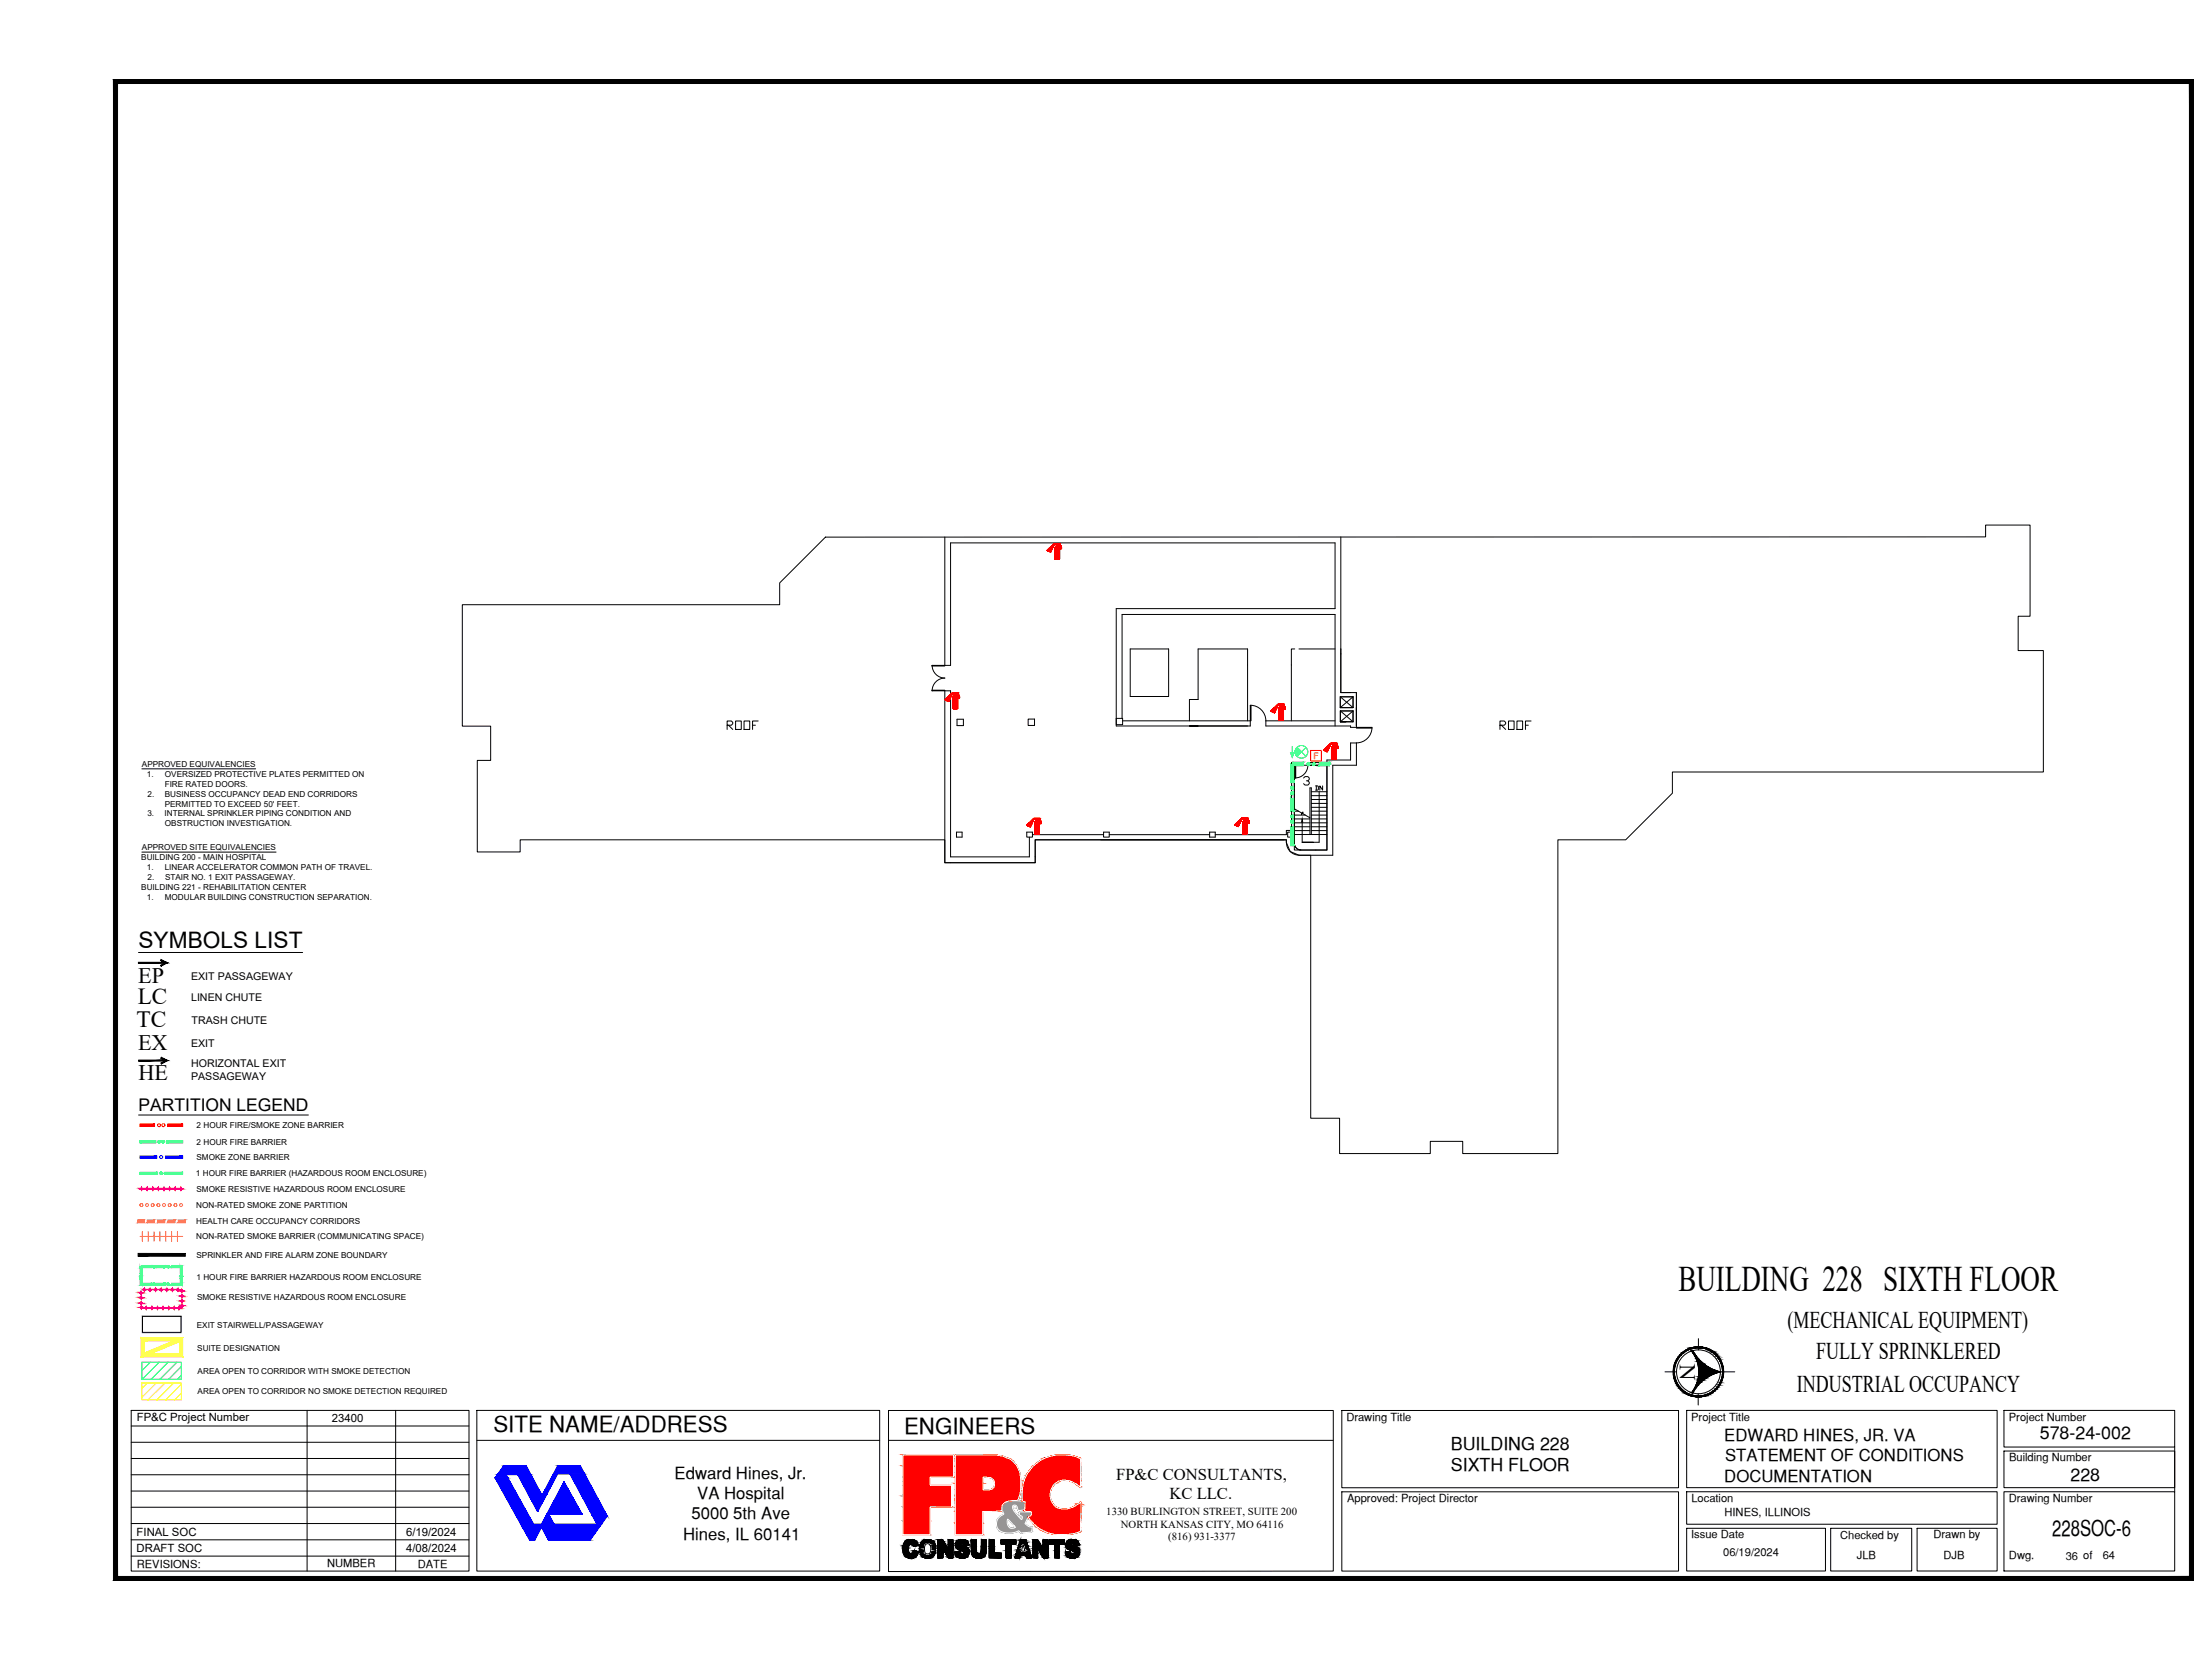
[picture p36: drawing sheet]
<svg xmlns="http://www.w3.org/2000/svg" width="610mm" height="457mm" viewBox="0 0 610 457" stroke-linecap="round" stroke-linejoin="round" font-family="sans-serif">
<defs><g id="words">
<text font-size="9.9" x="462.6" y="355.6">BUILDING 228 SIXTH FLOOR</text>
<g font-size="6.6">
<text x="492.6" y="365.9">(MECHANICAL EQUIPMENT)</text>
<text x="500.5" y="374.6">FULLY SPRINKLERED</text>
<text x="495.2" y="383.6">INDUSTRIAL OCCUPANCY</text>
</g>
<g font-size="6.4">
<text x="38" y="276.7">LC</text>
<text x="37.7" y="283">TC</text>
</g>
<g font-size="6.3">
<text x="38.2" y="261.2">SYMBOLS LIST</text>
<text x="463" y="375.9" transform="rotate(90 463 375.9)">N</text>
</g>
<g font-size="6.1">
<text x="38.1" y="270.8">EP</text>
<text x="38.1" y="289.3">EX</text>
<text x="38.2" y="297.7">HE</text>
<text x="136" y="394.6">SITE NAME/ADDRESS</text>
<text x="249.2" y="395.2">ENGINEERS</text>
<text x="565.5" y="423.2">228SOC-6</text>
</g>
<g font-size="5.3">
<text x="199.3" y="202.1">ROOF</text>
<text x="412" y="202.1">ROOF</text>
</g>
<g font-size="4.9">
<text x="399.8" y="399.5">BUILDING 228</text>
<text x="562.1" y="396.7">578-24-002</text>
<text x="399.8" y="405.3">SIXTH FLOOR</text>
<text x="570.6" y="408.1">228</text>
</g>
<text font-size="4.8" x="38.2" y="306.2">PARTITION LEGEND</text>
<g font-size="4.6">
<text x="475.2" y="397">EDWARD HINES, JR. VA</text>
<text x="185.9" y="407.5">Edward Hines, Jr.</text>
<text x="307.6" y="408">FP&amp;C CONSULTANTS,</text>
<text x="475.4" y="402.6">STATEMENT OF CONDITIONS</text>
<text x="192.2" y="413.1">VA Hospital</text>
<text x="322.3" y="413">KC LLC.</text>
<text x="475.2" y="408.3">DOCUMENTATION</text>
<text x="190.5" y="418.7">5000 5th Ave</text>
<text x="188.3" y="424.3">Hines, IL 60141</text>
</g>
<text font-size="4.4" x="361.2" y="219.1">DN</text>
<g font-size="3.1">
<text x="37.7" y="391.7">FP&amp;C Project Number</text>
<text x="91.5" y="392">23400</text>
<text x="371" y="391.5">Drawing Title</text>
<text x="466.1" y="391.5">Project Title</text>
<text x="553.6" y="391.5">Project Number</text>
<text x="553.7" y="402.7">Building Number</text>
<text x="371.2" y="413.9">Approved: Project Director</text>
<text x="466.1" y="413.9">Location</text>
<text x="553.6" y="413.9">Drawing Number</text>
<text x="475.2" y="417.9">HINES, ILLINOIS</text>
<text x="37.6" y="423.3">FINAL SOC</text>
<text x="111.9" y="423.2">6/19/2024</text>
<text x="466.1" y="424">Issue Date</text>
<text x="507.1" y="424">Checked by</text>
<text x="532.8" y="424">Drawn by</text>
<text x="37.7" y="427.7">DRAFT SOC</text>
<text x="37.7" y="432">REVISIONS:</text>
<text x="90.2" y="432">NUMBER</text>
<text x="111.9" y="427.7">4/08/2024</text>
<text x="474.9" y="428.7">06/19/2024</text>
<text x="511.7" y="429.6">JLB</text>
<text x="535.6" y="429.6">DJB</text>
<text x="553.6" y="429.6">Dwg.</text>
<text x="569.3" y="429.9">36 of</text>
<text x="579.5" y="429.6">64</text>
<text x="115.1" y="432.1">DATE</text>
</g>
<g font-size="3">
<text x="304.9" y="417.6">1330 BURLINGTON STREET, SUITE 200</text>
<text x="308.9" y="421">NORTH KANSAS CITY, MO 64116</text>
<text x="322" y="424.4">(816) 931-3377</text>
</g>
<g font-size="2.9">
<text x="52.6" y="270">EXIT PASSAGEWAY</text>
<text x="52.7" y="276">LINEN CHUTE</text>
<text x="52.8" y="282.3">TRASH CHUTE</text>
<text x="52.6" y="288.5">EXIT</text>
<text x="52.6" y="294.2">HORIZONTAL EXIT</text>
<text x="52.6" y="297.7">PASSAGEWAY</text>
</g>
<text font-size="2.4" fill="#f00" x="362" y="209.2">F</text>
<g font-size="2.3">
<text x="39.1" y="211.4">APPROVED EQUIVALENCIES</text>
<text x="40.5" y="214.1">1.</text>
<text x="45.5" y="214.1">OVERSIZED PROTECTIVE PLATES PERMITTED ON</text>
<text x="40.6" y="219.6">2.</text>
<text x="45.4" y="216.8">FIRE RATED DOORS.</text>
<text x="45.4" y="219.6">BUSINESS OCCUPANCY DEAD END CORRIDORS</text>
<text x="40.6" y="225">3.</text>
<text x="45.3" y="225">INTERNAL SPRINKLER PIPING CONDITION AND</text>
<text x="45.4" y="222.3">PERMITTED TO EXCEED 50' FEET.</text>
<text x="45.5" y="227.7">OBSTRUCTION INVESTIGATION.</text>
<text x="38.9" y="237.1">BUILDING 200 - MAIN HOSPITAL</text>
<text x="39.1" y="234.4">APPROVED SITE EQUIVALENCIES</text>
<text x="40.5" y="239.8">1.</text>
<text x="45.4" y="239.8">LINEAR ACCELERATOR COMMON PATH OF TRAVEL.</text>
<text x="38.9" y="245.2">BUILDING 221 - REHABILITATION CENTER</text>
<text x="40.6" y="242.5">2.</text>
<text x="45.5" y="242.5">STAIR NO. 1 EXIT PASSAGEWAY.</text>
<text x="40.5" y="248">1.</text>
<text x="45.4" y="248">MODULAR BUILDING CONSTRUCTION SEPARATION.</text>
<text x="54.2" y="310.9">2 HOUR FIRE/SMOKE ZONE BARRIER</text>
<text x="54.2" y="315.5">2 HOUR FIRE BARRIER</text>
<text x="54.2" y="319.7">SMOKE ZONE BARRIER</text>
<text x="54" y="324.2">1 HOUR FIRE BARRIER (HAZARDOUS ROOM ENCLOSURE)</text>
<text x="54.2" y="328.4">SMOKE RESISTIVE HAZARDOUS ROOM ENCLOSURE</text>
<text x="54.1" y="332.9">NON-RATED SMOKE ZONE PARTITION</text>
<text x="54.1" y="337.4">HEALTH CARE OCCUPANCY CORRIDORS</text>
<text x="54.1" y="341.6">NON-RATED SMOKE BARRIER (COMMUNICATING SPACE)</text>
<text x="54.2" y="346.6">SPRINKLER AND FIRE ALARM ZONE BOUNDARY</text>
<text x="54.2" y="352.7">1 HOUR FIRE BARRIER HAZARDOUS ROOM ENCLOSURE</text>
<text x="54.3" y="358.4">SMOKE RESISTIVE HAZARDOUS ROOM ENCLOSURE</text>
<text x="54.2" y="365.9">EXIT STAIRWELL/PASSAGEWAY</text>
<text x="54.4" y="372.2">SUITE DESIGNATION</text>
<text x="54.5" y="378.6">AREA OPEN TO CORRIDOR WITH SMOKE DETECTION</text>
<text x="54.5" y="384.2">AREA OPEN TO CORRIDOR NO SMOKE DETECTION REQUIRED</text>
</g>
</g></defs>
<!-- layer: LS-EXIT PASSAGEWAY -->
<path d="M356.7 210.9h9v23.4h-9z" fill="none" stroke="#000" stroke-width=".28"/>
<!-- layer: GN-FLOOR PLAN -->
<g fill="none" stroke="#000" stroke-width=".28">
<path d="M260.4 148v35.4h1.6v-33.8h105.9v18.1h-60.3v32.4h37v-1.4h-35.2M369.5 148v42.9h4.3v9.6h-1.6v-.4h-23.3v-1.4h19M127.4 166.7h87.5v-6.1l12.6-12.6h319.7v-3.3h12.3v25.1h-3.3v9.5h6.9v33.5h-102.2v5.8l-12.9 12.8h-18.7v86.5h-26.2v-3.4h-8.9v3.4h-25v-9.7h-8v-72.5h-3.2l-2.5-1-1-2.5v-.8h-69.2v6.4h-24.9v-6.4h-117.1v3.4h-11.8v-25.2h3.7v-9.5h-7.8zM311.5 178.8h10.6v13.1h-10.6zM356.8 178.8h-.9v19.9M358 178.8h9.9M309.2 198v-28.7h58.7v30.8M327.8 198.7v-5.9h2.4v-14h13.6v19.9M369.4 192l3.5 3M369.4 195h3.5M369.4 192v3M369.4 195.9l3.5 3"/>
<path d="M369.4 195.9v3l3.5-3M369.4 192h3.5M369.4 195.9h3.5M370.9 198.9h-1.5h3.5M372.9 192l-3.5 3M372.9 192v3M372.9 195.9v3M373.8 195v5.1v-5.1M327.8 200.1h2.4h-2.4M356.9 210.9h-.2h.2M356.9 210.9v-.8h-1v18.8h-1.4v1.1h-19.6M356.9 210.9h-.2v21.6"/>
<path d="M361 217.1v12.9M361.4 217.1v12.9M363.5 218.2v13.9h-4.6h3M283.7 230.7v5.4h-21.7v-45.7h-1.6v47.4h24.9v-6.4h69.2v.8M284.5 230h19.6M305.7 230h27.7M354.5 232.2a3.5 3.5 0 0 0 3.5 3.5M356.7 222.9l2 1.1v.5l.4-.7v.4l1.9 1.2M356.7 228.9h4.3M356.7 230h9M356.7 224.6h3M356.7 227.8h4.3"/>
<path d="M356.7 226.8h4.3M356.7 225.7h4.3M356.7 223.5h1.2M356.7 232.5a1.75 1.75 0 0 0 1.8 1.7l7.2 .1v-23.4h-5.3v-.8h5.3v-.6h6.5v-4.7h1.6v6.1h-6.5v24.8h-9.3M358.9 226.6v5.5M361.4 228.9h4.3M361.4 224.6h4.3M361.4 227.8h4.3M361.4 226.8h4.3M361.4 225.7h4.3M361.4 223.5h4.3M361.4 221.4h4.3"/>
<path d="M361.4 222.5h4.3"/>
</g>
<!-- layer: GN-COLUMNS -->
<path d="M263.7 198.2h1.8v1.8h-1.8zM283.3 198.2h1.8v1.7h-1.8zM307.6 198h1.8v1.7h-1.8zM263.6 229.3h1.5v1.4h-1.5zM283 229.3h1.5v1.4h-1.5zM304.1 229.3h1.6v1.4h-1.6zM333.4 229.3h1.5v1.4h-1.5zM354.9 229.3h1.5v1.4h-1.5z" fill="none" stroke="#000" stroke-width=".28"/>
<!-- layer: GN-FLOOR PLAN -->
<path d="M358.9 225.7l.1 .9h-.3z" fill="#000" stroke="#000" stroke-width=".28"/>
<!-- layer: GN-DOOR -->
<path d="M256.9 183.4h3.5v.1h-3.5zM256.9 190.2h3.5v.2h-3.5zM256.9 183.4a3.5 3.5 0 0 0 3.5 3.5 3.5 3.5 0 0 0-3.5 3.5M344.8 194.4v4.3h-.2v-4.3a4.3 4.3 0 0 1 4.3 4.2M356.9 210.9h.2v3.5h-.2zM360.4 210.9a3.5 3.5 0 0 1-3.5 3.5M378.1 200.7h-4.3v-.2l4.3-.1a4.3 4.3 0 0 1-4.3 4.3" fill="none" stroke="#000" stroke-width=".28"/>
<!-- layer: FB-FIRESMOKE BARRIER -->
<g fill="#0f0" stroke="#0f0" stroke-width=".28">
<path d="M356.3 210.1v.9l2.8-.9zM356.3 211l2.8-.9v.9z"/>
<path d="M363.5 210.1v.9l2.9-.9zM363.5 211l2.9-.9v.9z"/>
<path d="M355.6 227.9v5.2h1zM355.6 227.9h1v5.2z"/>
<path d="M355.6 220.1v3.4h1zM355.6 220.1h1v3.4z"/>
<path d="M355.6 210.6v5.1h1zM355.6 210.6h1v5.1z"/>
<path d="M356.1 210.1v.9l.2-.9zM356.3 210.1v.9h-.2z"/>
</g>
<g fill="none" stroke="#0f0" stroke-width=".28">
<path d="M355.6 210.6h1M356.1 218.6h.1M356.1 217.1h.1M360.6 210.6h.1M362.1 210.6h.1M365.9 210.6h1M366.4 210.1v.9M356.1 233.1h.1"/>
<circle cx="356.1" cy="218.6" r=".08"/>
<circle cx="356.1" cy="217.1" r=".08"/>
<circle cx="356.1" cy="218.6" r=".15"/>
<circle cx="356.1" cy="217.1" r=".15"/>
<circle cx="356.1" cy="218.6" r=".33"/>
<circle cx="356.1" cy="217.1" r=".33"/>
<circle cx="356.1" cy="218.6" r=".4"/>
<circle cx="356.1" cy="218.6" r=".36"/>
<circle cx="356.1" cy="217.1" r=".36"/>
<circle cx="356.1" cy="217.1" r=".25"/>
<circle cx="356.1" cy="218.6" r=".25"/>
<circle cx="356.1" cy="218.6" r=".44"/>
<circle cx="356.1" cy="217.1" r=".44"/>
<circle cx="356.1" cy="218.6" r=".23"/>
<circle cx="356.1" cy="217.1" r=".23"/>
<circle cx="356.1" cy="218.6" r=".11"/>
<circle cx="356.1" cy="217.1" r=".11"/>
<circle cx="356.1" cy="218.6" r=".29"/>
<circle cx="356.1" cy="217.1" r=".29"/>
<circle cx="356.1" cy="218.6" r=".18"/>
<circle cx="356.1" cy="217.1" r=".18"/>
<circle cx="360.6" cy="210.6" r=".26"/>
<circle cx="360.6" cy="210.6" r=".15"/>
<circle cx="360.6" cy="210.6" r=".44"/>
<circle cx="360.6" cy="210.6" r=".29"/>
<circle cx="360.6" cy="210.6" r=".37"/>
<circle cx="360.6" cy="210.6" r=".33"/>
<circle cx="360.6" cy="210.6" r=".07"/>
<circle cx="360.6" cy="210.6" r=".18"/>
<circle cx="360.6" cy="210.6" r=".22"/>
<circle cx="360.6" cy="210.6" r=".11"/>
<circle cx="360.6" cy="210.6" r=".4"/>
<circle cx="362.1" cy="210.6" r=".26"/>
<circle cx="362.1" cy="210.6" r=".15"/>
<circle cx="362.1" cy="210.6" r=".44"/>
<circle cx="362.1" cy="210.6" r=".29"/>
<circle cx="362.1" cy="210.6" r=".37"/>
<circle cx="362.1" cy="210.6" r=".33"/>
<circle cx="362.1" cy="210.6" r=".07"/>
<circle cx="362.1" cy="210.6" r=".18"/>
<circle cx="362.1" cy="210.6" r=".22"/>
<circle cx="362.1" cy="210.6" r=".11"/>
<circle cx="362.1" cy="210.6" r=".4"/>
<circle cx="356.1" cy="225" r=".08"/>
<circle cx="356.1" cy="226.5" r=".08"/>
<circle cx="356.1" cy="225" r=".15"/>
<circle cx="356.1" cy="226.5" r=".15"/>
<circle cx="356.1" cy="226.5" r=".33"/>
<circle cx="356.1" cy="225" r=".33"/>
<circle cx="356.1" cy="225" r=".37"/>
<circle cx="356.1" cy="226.5" r=".37"/>
<circle cx="356.1" cy="226.5" r=".25"/>
<circle cx="356.1" cy="225" r=".04"/>
<circle cx="356.1" cy="226.5" r=".04"/>
<circle cx="356.1" cy="226.5" r=".41"/>
<circle cx="356.1" cy="225" r=".41"/>
<circle cx="356.1" cy="225" r=".26"/>
<circle cx="356.1" cy="226.5" r=".23"/>
<circle cx="356.1" cy="225" r=".23"/>
<circle cx="356.1" cy="225" r=".43"/>
<circle cx="356.1" cy="226.5" r=".43"/>
<circle cx="356.1" cy="226.5" r=".18"/>
<circle cx="356.1" cy="225" r=".18"/>
<circle cx="356.1" cy="226.5" r=".29"/>
<circle cx="356.1" cy="225" r=".29"/>
<circle cx="356.1" cy="226.5" r=".11"/>
<circle cx="356.1" cy="225" r=".11"/>
</g>
<!-- layer: LS-FIRE EXTINGUISHER -->
<g fill="none" stroke="#f00" stroke-width=".28">
<path d="M288.5 151.7l1 .5M288.5 151.7h.1M288.7 151.5l.7 .6 .4-.5M288.8 151.8l2-2 1.2 1.2-1.3 1.4 1.3 1.3M288.8 151.4l.7 .7M288.8 151.4l.7 .8M288.8 151.4l.8 .7M288.9 151.9l-.3-.3 .5 .4M289 151.2l.7 .7M289.1 151.1l.6 .7M289.1 151.1l.7 .7M289.1 151.1l.7 .6"/>
<path d="M289.2 151l.6 .6M289.3 151l.5 .6M289.3 150.9l.6 .6M289.4 150.9l.5 .5-.6 .7-.6-.6M289.5 150.8l.5 .5-.8 .7 .7-.6-.5-.6 .5 .5M289.5 150.8l.5 .4M289.5 150.7l.5 .5M289.6 150.7l.5 .4M289.6 152l-.7-.7 .8 .7-.2 .2M289.7 151.9l-.2 .2M289.7 151.9l-.7-.7 .7 .7M289.7 151.8l-.3 .3"/>
<path d="M289.9 150.4l.3 .3M290 150.3l.3 .3M290.1 151.1l-.9 .9M290.1 151l-.5-.4 .5 .5M290.1 150.2l.3 .2M290.1 151l-1 1M290.1 150.9l-.4-.3 .4 .4M290.1 150.1l.3 .3M290.1 150.9l-1 1.1M290.2 150.1l.2 .2M290.2 150.8l-.4-.3 .4 .4M290.2 150.8l-1.1 1.1"/>
<path d="M290.2 150.1l.2 .2-1.5 1.6M290.2 150.8l-.4-.4 .4 .4M290.2 150.7l-.3-.3 .4 .2-1.3 1.3 1.2-1.2M290.2 150l.3 .2M290.3 150l.2 .2M290.3 150.5l-1.3 1.4M290.3 150.5l-.3-.3 .3 .3M290.4 149.9l.2 .2M290.4 150.4l-1.5 1.5M290.5 150.2l-1.7 1.6 2.1-2 1.1 1.1M290.5 150.1h.7v.4M290.5 150.1l-1 2.1"/>
<path d="M290.7 154l.2 .2 1.1-.2M290.7 152.1l1.3 1.3-.7 .8M290.7 152l1.3 1.4-.8 .8M290.7 152l1.3 1.3M290.7 152l1.2-1.2-1.2 1.1 1.3 1.4M290.7 153.9l.3 .3 1-1.1-1.3-1.3 1.3 1.3-1.1 1.1M290.7 151.7l1.3 1.3-1.1 1.2-.2-.2M290.7 151.4l1.3 1.3-1.3 1.4 1.3-1.3-1.3-1.4 1-.9zM290.7 151.1l1.3 1.4-1.3 1.3M290.7 151.1l1.3 1.3-1.3 1.3M290.7 150.9l1.3 1.4M290.7 150.9l1.3 1.2"/>
<path d="M290.7 152.3l1.3 1.3M290.7 152.5l1.3 1.3-.3 .4M290.7 152.7l1.3 1.3M290.7 152.8l1.3 1.3M290.7 153l1.2 1.2 .1-.1M290.7 153.3l.9 .9M290.7 153.5l.6 .7M290.7 153.6l.6 .6M290.7 153.7l.5 .5M290.7 153.8l.4 .4M290.7 153.9l.3 .3M290.7 154l.2 .2"/>
<path d="M290.7 150.9v3.1M290.7 150.9l1.3 1.3M290.8 150.9l1.2 1.2-1.3 1.3 .8 .8M290.8 150.8l1.2 1.2M290.9 150.1l-.4-.3 .3 .3 .3-.3 .5 .4M290.9 150.7l1.1 1.1-1.3 1.3 1.1 1.1M290.9 149.8l.7 .6M290.9 149.8l-.3 .3-.2-.2M290.9 150.1l-.3-.3-2 1.8 .1 .2 2.1-2 .3 .3 .3-.3 .4 .3M291 149.8l.6 .6-.9 .9 1.3 1.3M291 150.6l1 1.1-1.3 1.3 1.3-1.4zM291 149.8l.6 .5-.9 .9 1.3 1.4"/>
<path d="M291 150.6l1 1-1.3 1.3 1.3 1.2-1.3-1.3 1.3-1.4M291 149.8l-.3 .3-.3-.3M291 149.8l.6 .5M291.1 150.5l.9 .9M291.1 150.5l.9 .9-1.3 1.3M291.2 150.4l.8 .9M291.2 149.8l.4 .4M291.2 149.8l.4 .3M291.2 149.8l-.4 .3M291.2 149.8l-.3 .3M291.3 149.8l.3 .3M291.3 149.8l-.3 .3"/>
<path d="M291.5 149.8l.3 .3 .4-.3M291.5 149.8l1 .9-.3 .4 .2 .1M291.5 149.8l-.3 .3M291.6 150.1l-.9 .9 1.3 1.3-1.3 1.4M291.6 150.4l-.9 .9M291.6 150.2l-.9 .9M291.6 149.8l.9 .9-.3 .2 .3 .3M291.7 149.8l-.5 .4M291.7 149.8l-.5 .5 .8 .9-1.3 1.3M291.7 149.8l.7 .6M291.7 150.6l-1 1M291.8 150.6l-1.1 1.1"/>
<path d="M291.8 149.8l.5 .5M291.8 150.1l.3-.3-.2 .3M291.8 150.7l-1.1 1M291.8 149.8l-.6 .6 .8 .8-1.3 1.4 1.3 1.3M291.8 149.8l.5 .4M291.8 150.7l-1.1 1.1 1.2-1.1M291.9 149.8l-1.2 1.1M291.9 150.4l.3 .8h.4M291.9 150.4v-.3h-.3v.4M291.9 150.3l.7 .7-.3 .2 .3-.4-.4 .3 .2 .1 .2-.1zM291.9 150.2l.7 .7-.4 .3 .4-.3M291.9 150.2l.7 .6"/>
<path d="M291.9 149.8l.3 .3-.3 .3M292 149.8l-.4 .3M292 150.8l-1.3 1.3M292 150.8v.1M292 152.9l-1.3-1.4 1-.9-1 1 1.3 1.4M292 151.9l-1.2-1.1 1.2 1.2M292 151.9l-1.1-1.2 1.1 1.2-1.3 1.3 1 1M292 151.5l-.9-1 .9 1M292 149.8l-.3 .3-.3-.3-.4 .3-.3-.3-2 2M292 149.8l.2 .1M292 150.9l-1.3 1.3 1.3 1.4-.6 .6-.7-.7M292 151l-1.3 1.4 1.3 1.3"/>
<path d="M292 151.9l-1.3 1.4 .9 .9M292 152l-1.3 1.3 .8 .9M292 152.2l-1.3 1.4 .6 .6M292 152.9l-1.2 1.2M292 152.2l-1.3 1.3M292 152.5l-1.3 1.4M292 152.6l-1.3 1.4M292 152.9l-1.2 1.3M292 153.5l-.6 .7M292 153.7l-.5 .5M292 153.8l-.3 .4M292 154l-.1 .2"/>
<path d="M292 150.9v3.1M292.1 149.8l-.4 .3M292.2 149.8l.2 .6M292.2 149.8h-1.7l-2 1.9M292.2 149.9l-.3 .3M292.2 150l-.3 .3 .7 .6M292.2 150l-.3 .4M292.3 150.2l-.4 .2M292.3 150.2l-.3 .3 .3-.2M292.3 150.3l-.2 .3M292.3 150.4l-.2 .2M292.4 150.4l-.3 .3"/>
<path d="M292.4 150.4l.2 .8M292.4 150.5l-.2 .2M292.4 150.5l-.2 .3 .4 .4-.4-.5M292.4 150.5l-.2 .3M292.5 150.6l-.9-.8-.4 .4 .8 .9M292.5 150.6l-.3 .3 .3 .3M292.5 150.6l-.3 .3M260.4 192.9h.1M260.4 192.9l1.1 .5M260.4 192.8l.1 .1M260.7 193l2-2 1.2 1.1-1.3 1.3 1.3 1.3M260.7 192.6l.8 .7"/>
<path d="M260.8 192.5l.7 .7-.1 .1zM260.8 192.5l.7 .7M260.9 192.4l.7 .7M260.9 192.4l.7 .7-.2 .2M261 192.3l.6 .7M261.1 192.2l.6 .6-.6-.6M261.1 192.2l-.7 .7M261.1 192.2l.6 .6M261.2 192.2l.6 .5M261.3 192.1l.5 .5M261.3 192l.5 .6M261.4 192l.4 .5"/>
<path d="M261.4 193.3l-.7-.7 .8 .8M261.4 191.9l.5 .5-.8 .8 .8-.7M261.5 193.4l.9-2.1h.7l-.1 .3 .9 .9-1.3 1.4 1.3 1.3M261.5 191.8l.4 .5-.4-.4M261.5 191.8l.5 .4M261.6 191.8l.4 .4M261.6 191.7l.4 .4M261.6 193l-.3 .3M261.7 192.9l-.7-.6 .6 .7M261.7 191.7l.4 .3-1.1 1.1 1.1-1zM261.8 191.6l.3 .3-1.2 1.2 1.3-1.3zM261.8 192.7l-.6-.6 .6 .6"/>
<path d="M261.8 192.6l-.6 .6-.5-.6 .6 .7 .5-.6M261.8 192.5l-.6 .7M262 191.4l.3 .3M262 192.2l-.9 1-.5-.5 .4 .5M262 191.3l.3 .3-1.5 1.5M262.1 191.3l.2 .2-1.5 1.5 1.5-1.5zM262.1 191.9l-.4-.3 .4 .4M262.1 191.2l.2 .2M262.2 191.2l.2 .2-1.7 1.6-.2-.2 .4 .3M262.2 191.2l.2 .2M262.2 191.7l-.3-.2 .3 .3M262.3 191l.3 .3"/>
<path d="M262.4 191.3l-.2-.2-1.7 1.8M262.4 191l.3 .3M262.4 191l-2 1.9M262.4 191h1.7M262.6 191l.3 .3 .4-.3 .3 .3 .3-.3 .2 .1M262.6 195.2l.2 .2h1l.1-.2M262.6 193.3l1.3 1.3-.7 .8-.6-.7 .7 .7M262.6 193l1.3 1.3-1.3-1.2 1.1-1.2zM262.6 192.8l1.3 1.3-1.2 1.2M262.6 192.6l1.3 1.4M262.6 194.8l1.3-1.4-1.3-1.3 1.3 1.4-1.3 1.3 .5 .6M262.6 193.7l1.3 1.4"/>
<path d="M262.6 194l1.3 1.3M262.6 194.4l1 1 .3-.4M262.6 194.8l.6 .6M262.6 192.1v3.1M262.6 192l1.3 1.3-1.3 1.4 .7 .7M262.7 192l1.2 1.3M262.7 192l-.1 .1M262.7 192l1.2 1.2M262.8 191.9l1.1 1.2M262.8 191l.7 .6M262.9 191l-.4 .3-.2-.2M262.9 191l.6 .5"/>
<path d="M262.9 191.8l1 1.1-1.3 1.4 1 1.1-1-1 1.3-1.4-1.1-1.1M262.9 191l-.3 .3-.3-.2M262.9 191.7l1 1.1-1.3 1.3 1.2 1.2-1.2-1.3M262.9 191l-.3 .3M263 191l.5 .5-.9 .9 1.3 1.3M263 191.7l.9 1-1.3 1.3M263 191l.5 .4-.9 .9 1.3 1.4M263 191.7l.9 .9-1.3 1.4 1.3 1.2M263 191l-.3 .3M263 191l.5 .4M263.1 191.4l.8 .9-.8-.8M263.1 191.4l.5-.4 .8 .7"/>
<path d="M263.1 191l-.4 .3M263.1 191l.4 .3M263.2 191l.3 .3 .4-.3 .2 .2M263.2 191l-.4 .3-.3-.3-2 1.9M263.4 191l-.4 .3-.3-.3-2.1 2-.1-.2M263.4 191l.3 .3 .4-.3M263.4 191l-.3 .3M263.4 191l1 .9-.3 .4M263.5 191.5l-.9 .9 1.3 1.4M263.5 191.4l-.9 .8 1.3 1.4M263.5 191.6l-.9 .9 1.3 1.4-1.3 1.3M263.5 191l-.4 .3 .8 .9-1.3 1.4"/>
<path d="M263.5 191l.9 .9-.3 .3 .3 .2M263.5 191.6l.4 .4M263.5 191.7l-.9 .9M263.6 191l-.5 .5M263.7 191.8l-1.1 1.1 1.3 1.3M263.7 191l-.6 .5 .8 .9-1.3 1.2 1.3 1.4M263.7 191l.5 .4-.2 .4 .5 .5-.2 .1-.2-.2M263.8 191.9l-1.2 1.2 1.3 1.3M263.8 191.6l.3 .8h.4l-.2-.8M263.8 191.6v-.3h-.3v.3M263.8 191.5l.7 .7M263.8 191.4l.7 .7"/>
<path d="M263.8 191.9l-1.2 1.3 1.3 1.3-.9 .9-.4-.5M263.8 191l-.3 .3M263.8 192l-1.2 1.3M263.9 192v.1M263.9 194l-1.3-1.3 1-1-1 1.1 1.3 1.3M263.9 192.1l-1.3 1.3 1.3 1.4-.6 .6M263.9 193.1l-1.3 1.4 .9 .9 .4-.5-1.3-1.4 1.3 1.3-.5 .6M263.9 192.4l-1.3 1.4 1.3 1.3-.2 .3-1.1-1.2M263.9 192.8l-1.3 1.3 1.3 1.1M263.9 193.6l-1.3 1.4 .4 .4-.4-.4 1.3-1.3M263.9 193.8l-1.3 1.3 .3 .3 1-1.1M263.9 194.2l-1.1 1.2-.2-.2"/>
<path d="M263.9 193.9l-1.2 1.4M263.9 193.2l-1.3 1.4M263.9 194l-1.2 1.3M263.9 194.1l-1.2 1.2M263.9 194.4l-1 1M263.9 194.5l-.8 .9M263.9 195l-.3 .4M263.9 192.1v3.1M264 191l-.3 .3-.4-.3-.3 .3-.3-.3-2.1 2M264.1 191.9l.4 .4M264.1 191h.1M264.1 191l.2 .6"/>
<path d="M264.1 191l-.3 .4 .7 .7M264.1 191.1l-.3 .3M264.1 191.1l-.3 .4M264.1 192.4h.1M264.1 192.1l.3 .3M264.1 192.1l.4 .3M264.1 191.2l-.3 .4M264.1 191.2l-.3 .3M264.1 192.3l.2 .1M264.2 191.3l-.4 .3M264.2 191.4l-.3 .3 .3-.3-.5-.4-1.1 1.1M264.3 191.5l-.3 .3 .3-.2"/>
<path d="M264.3 191.6l-.3 .3M264.3 191.7l-.2 .2 .3-.2M264.4 191.8l-.3 .2M264.4 191.8l-.3 .3M264.4 192l-.3 .3M264.5 192.1l-.4 .3 .4-.3M264.5 192.1l-.4 .3M264.5 192.4h-.1M350.2 196l1 .5M350.4 195.8l.7 .6 .3-.2-.8-.6 .7 .7M350.5 195.7l.7 .8M350.5 195.7l.8 .7"/>
<path d="M350.6 195.6l.7 .7-.8-.6M350.7 195.5l.7 .7M350.7 195.5l.7 .6M350.9 196.3l-.5-.5 .6 .5M350.9 195.3l.6 .6M351 195.2l.6 .6M351.1 195.2l.5 .5-.6 .6M351.1 195.1l.5 .6M351.2 195l.5 .5M351.3 196.4l-.1 .1M351.3 194.9l.5 .5M351.4 194.9l.4 .4"/>
<path d="M351.4 194.8l.4 .4-.4-.4M351.4 194.8l.4 .4M351.4 196.1l-.6-.7 .7 .6-.4 .4 .3-.3M351.5 194.8l.4 .3M351.5 194.7l.4 .4M351.5 195.9l-.6-.6-.7 .7M351.5 195.8l-.5 .6M351.6 194.6l.3 .4M351.6 195.7l-.6 .6M351.6 194.6l.4 .3M351.7 195.5l-.6-.4 .5 .5-.7 .7M351.7 194.5l.3 .3"/>
<path d="M351.8 195.3l-1 1 .9-.9-.5-.4 .5 .5-.8 .8M351.8 195.2l-1 1.1-.5-.4M351.8 194.4l.3 .3M351.9 195.1l-1.2 1.1M351.9 194.3l.2 .3M351.9 194.9l-1.2 1.3 1.2-1.1-.4-.4 .4 .4M351.9 194.3l.2 .2M352 194.7l-1.4 1.5-.3-.3M352.1 194.7l-.3-.2 .2 .3M352.1 194.7l-1.5 1.5M352.1 194.2l.2 .2M352.2 194.5l-1.7 1.6-.2-.2"/>
<path d="M352.2 194.5l-.2-.2 .2 .2M352.2 194.1l.3 .3M352.2 194.4h.7l-.1 .3M352.2 194.4l-1 2.1M352.2 194.1l-2 1.9M352.2 194.1l.3 .3 .4-.3 .4 .3M352.2 194.1h1.7M352.2 194.4l.3-.3 1.2 1.1M352.3 194.1l.4 .3M352.3 194.1l-2 1.9M352.3 194.1l-2.1 1.9M352.4 198.3l.2 .2h1l.1-.2"/>
<path d="M352.4 196.3l1.3 1.4-.8 .8M352.4 195.9l1.1-1-1.1 1.1 1.3 1.3M352.4 195.8l1.3 1.4-1.2 1.2M352.4 195.2l1.3 1.4M352.4 195.2l1.3 1.3-1.3 1.4 .5 .6M352.4 196.8l1.3 1.4M352.4 197l1.3 1.3M352.4 197l1.3 1.4M352.4 197.5l.9 1M352.4 197.8l.7 .7M352.4 197.9l.6 .6M352.4 198l.5 .5"/>
<path d="M352.4 198l.4 .5M352.4 198.3l.2 .2M352.4 195.2v3.1M352.4 195.1l1.3 1.3M352.5 195.1l1.2 1.3M352.5 194.1l.3 .3M352.5 195.1l-.1 .1M352.5 195.1l1.2 1.2-1.3 1.4 1.3-1.2M352.5 194.4l.3-.3 .5 .4-.9 .8 1.3 1.4-1.3 1.4 .4 .4M352.5 195.1l1.2 1.2-1.3 1.3 .8 .9 .5-.6M352.5 194.1l-2.1 2 2-2 .3 .3M352.5 195.1l1.2 1.1"/>
<path d="M352.6 194.1l-.4 .3-.2-.2 .2 .2-.2-.1M352.6 194.1l.7 .6-.9 .9 1.3 1.4-1.3 1.3M352.6 194.1l.7 .6-.9 .8 1.3 1.4-1.3 1.4M352.6 194.9l1.1 1.1-1.3 1.4M352.6 194.1l-.3 .3M352.7 194.1l-.4 .3M352.7 194.9l1 1-1.3 1.3 1.3 1.2M352.7 194.1l-.3 .3-.3-.3M352.7 194.8l1 1M352.7 194.1l.6 .5M352.8 194.1l-.3 .3M352.8 194.8l.9 .9-1.3 1.4 1.3 1.3"/>
<path d="M352.8 194.8l.9 .9-1.3 1.3M352.8 194.4l.4-.3 .3 .3M352.8 198.5l.9-.9-.8 .9M352.8 194.7l-.3 .4M352.9 194.7l.8 .8-1.3 1.4 1.3 1.3-.3 .3-1-1.1M352.9 194.6l.8 .9-1.3 1.3M352.9 194.5l.8 .9M352.9 194.5l.4-.4 .9 .8-.3 .3 .2-.4M352.9 194.7l.5-.6 .7 .6M353 194.1l-.4 .3-.3-.3-2 1.9M353.1 194.1l-.4 .3M353.1 194.1l.3 .3"/>
<path d="M353.1 194.1l-.3 .3M353.2 194.1l-.3 .3 .8 .9M353.2 194.1l1 .9M353.3 194.5l-.9 .9 1.3 1.4-1.3 1.4 .2 .3M353.3 194.4l-.4-.3 .5 .3M353.3 194.6l-.9 .9M353.3 194.1l-.4 .4M353.3 194.7l.4 .4M353.3 194.8l-.9 .9M353.3 194.8l-.9 1 1.3 1.3-1.2 1.3M353.3 198.5l.4-.4-.3 .4M353.4 194.8l-1 1.1 1.3 1.4"/>
<path d="M353.4 194.1l-.5 .5M353.6 194.7l.3 .8h.4M353.6 194.7v-.3h-.3v.3M353.6 195l-1.2 1.2 1.3 1.4-.9 .9-.4-.4 .3 .4 1-1.1-1.3-1.3 1.1-1.1-1.1 1.2M353.6 194.7l.7 .7M353.6 194.7h.1M353.6 194.5l.6 .7-.3 .3M353.6 194.5l.6 .6-.3 .3M353.6 194.1l-1.2 1.1M353.6 195.1l-1.2 1.2M353.7 195.1l-1.3 1.3 1.3 1.4M353.7 194.8l.3-.3-.5-.4-.6 .6 .8 .9-1.3 1.4"/>
<path d="M353.7 195.1v.1M353.7 194.1l.2 .2-.3 .2 .7 .8-.7-.7M353.7 195.2l-1.3 1.3 1.3 1.3M353.7 194.1l-.3 .3M353.7 196.1l-1.1-1.1 1.1 1.2M353.7 195.2l-1.3 1.4 1.3 1.4M353.7 195.4l-1.3 1.3 1.3 1.3M353.7 198.3l-.2 .2-1.1-1.2 1.3-1.4-1.3 1.4 1.2 1.2M353.7 196.2l-1.3 1.4 .9 .9M353.7 195.3l-1.3 1.3M353.7 196.2l-1.3 1.3M353.7 196.6l-1.3 1.4"/>
<path d="M353.7 197.1l-1.2 1.3M353.7 197.2l-1.2 1.2M353.7 197.3l-1.1 1.2M353.7 197.7l-.7 .8M353.7 197.8l-.6 .7M353.7 197.9l-.6 .6M353.7 198l-.4 .5M353.7 198.3l-.1 .2M353.7 195.2v3.1M353.8 194.1l.1 .1-.3 .3M353.9 195l.4 .4M353.9 194.1l-.4 .3"/>
<path d="M353.9 194.1l.2 .6M353.9 195.1l.4 .4M353.9 194.1l-.3 .3M353.9 194.3l-.3 .3M353.9 195.3l.3 .2M353.9 194.4l-.3-.3-.3 .3M353.9 194.4l-.3 .3M353.9 194.3l-.3 .4M353.9 195.3l.2 .2 .2-.1M353.9 194.4l-.3 .4M354 194.5l-.3 .3 .3-.2M354 194.6l-.2 .4"/>
<path d="M354.1 194.7l-.3 .2M354.1 194.7l.2 .8M354.1 194.7l-.2 .3M354.1 194.8l-.2 .3M354.2 195l-.3 .2 .3 .3M354.2 195l-.3 .3M354.2 195.1l-.3 .3 .2 .1 .2-.2-.4 .2M354.3 195.2l-.4 .3M354.3 195.4l-.1 .1M354.3 195.5h-.1M364.7 206.7l.1 .1M364.7 206.7l1.1 .5"/>
<path d="M364.8 206.7l.1 .1M364.8 206.8l2-2-1.9 2M364.9 206.6l.6 .5M365 206.5l.6 .6M365 206.4l.8 .8M365.2 206.3l.7 .7-.2 .2M365.2 206.3l.7 .7-.2 .2-.7-.7 .8 .7M365.4 206.1l.6 .6-.4 .4M365.4 206.1l-.6 .6M365.4 206l.6 .6-.5 .5M365.5 206l.6 .6M365.6 205.9l.5 .6-.6 .6"/>
<path d="M365.6 207.1l.4-.3-.7-.6 .7 .6-.7-.6 .6 .7-.3 .3M365.6 205.9l.5 .5M365.7 205.8l.5 .5M365.7 205.8l.5 .4M365.8 205.7l.5 .5M365.8 207.1l-.7-.7 .6 .8M365.8 205.7l.5 .4M365.9 205.7l.4 .4M365.9 205.6l.4 .5M365.9 205.6l.4 .4M366 205.5l.4 .5M366 205.5l.4 .4"/>
<path d="M366.1 206.4l-.4-.5 .5 .4-.8 .8M366.1 205.4l.3 .4M366.1 206.4l-.6 .7M366.2 205.4l.3 .3-1.3 1.3M366.2 205.3l.3 .3M366.2 206.2l-.8 .9M366.3 206l-.9 1 .9-.9M366.4 205.9l-1.1 1.1-.4-.4 .3 .4M366.4 205.1l.2 .3-1.5 1.5 1.6-1.6M366.4 205.1l.3 .2M366.4 205.8l-1.2 1.2M366.5 205l.2 .2"/>
<path d="M366.6 205l.1 .2-1.7 1.7M366.6 205l-1.8 1.8M366.6 205l.2 .1M366.6 204.9l.3 .2M366.7 205.3l-.2-.2 .2 .1-1.7 1.7M366.7 204.9l.2 .2M366.7 204.9l.3 .2M366.7 205.1h.7v.4M366.7 205.1l-.9 2.1M366.7 204.8l-2 1.9M366.7 204.8l.4 .3M366.7 204.8h1.7"/>
<path d="M366.8 204.8l.4 .3M366.9 204.8l.4 .3M366.9 205.1l.4-.3-.3 .3M366.9 204.8l-2 2M366.9 209l.2 .2h1l.1-.2M366.9 208.9l.3 .3M366.9 206.9l1.3 1.3-.9 1-.4-.3M366.9 208.5l.7 .7 .6-.6M366.9 207.4l1.3 1.3-.4 .5-.9-.8M366.9 208.2l1 1M366.9 208.1l1.2 1.1M366.9 208l1.2 1.2"/>
<path d="M366.9 207.9l1.3 1.3M366.9 207l1.3 1.4M366.9 206.5l1.3 1.3-1.2 1.4 1.2-1.3-1.3-1.3M366.9 206.3l1.3 1.3-1.3 1.3M366.9 206.2l1.3 1.3M366.9 206.1l1.3 1.4M366.9 206l1.3 1.3M366.9 206.1l1.3-1.3 .2 .2-.3 .4 .7 .7M366.9 208l1.3 1.2M366.9 208.3l1 .9M366.9 209l.2 .2M366.9 206.9l1.2-1.1-1.2 1.2"/>
<path d="M366.9 209l1.3-1.3-1.3 1.4M366.9 206.6l1.1-.9-1.1 1M366.9 206.6l1-1-1 1M366.9 206v3M367 205.9l1.2 1.3-1.3 1.4 .6 .6-.6-.5 1.3-1.3-1.3-1.4M367 204.8l-2.1 2-.1-.1 .3 .2 1.5-1.4-.3-.3M367 205.9l1.2 1.3M367 205.9l1.2 1.2M367 204.8l.3 .3M367 205.9l1.2 1.2-1.3 1.3M367 204.8l-2 2.1M367 205.8l1.2 1.2-1.3 1.4 .9 .8"/>
<path d="M367 204.8l1.2 1.2M367.1 205.8l1.1 1.2-1.3 1.2 1.3-1.3zM367.1 204.8l.7 .7-.9 .8 1.3 1.4-1.3 1.3 .3 .2M367.1 204.8l-.4 .3M367.1 205.1l.4-.3 .3 .3M367.2 205.7l1 1.1M367.2 204.8l-.4 .3M367.2 205.7l1 1-1.3 1.5 1.1 1M367.2 204.8l.6 .6-.9 .9M367.2 205.7l1 1-1.3 1.3M367.2 205.6l1 1M367.3 205.1l.3-.3 .3 .3"/>
<path d="M367.3 204.8l.5 .5-.9 .9M367.4 205.5l.8 1-.9-.9M367.4 204.8l-.4 .3M367.4 205.5l.8 .9M367.4 204.8l.4 .4-.9 .9M367.4 205.4l.8 .9M367.4 205.2l.8 1-.8-.9 .5-.5 .8 .8M367.4 205.3l.5-.5 .8 .9-.3 .2 .4 .4M367.4 204.8l.4 .4M367.4 204.8l-.3 .3M367.5 204.8l.3 .3M367.7 204.8l.3 .3"/>
<path d="M367.7 204.8l-.4 .3M367.8 204.8l.3 .3M367.8 204.8l-.4 .4M367.8 204.8l.9 .9-.2 .3 .2 .3-.2-.3M367.8 205.5l-.9 .9 1.3 1.4-1.2 1.3M367.8 205.5l.4 .4M368 204.8l-1.1 1.2M368.1 204.8l.4 .4-.4 .3M368.1 204.8l-1.2 1.2M368.1 205.5l.3 .3v.5h.4M368.1 205.5v-.4h-.3v.4M368.1 204.8l.4 .3-.4 .4"/>
<path d="M368.2 205.9l-1.3 1.2 1.3 1.4M368.2 205.9v.1M368.2 205.9l-1.3 1.3 1.3 1.3-.7 .7M368.2 208l-1.1 1.2-.2-.1M368.2 207.2l-1.3 1.3 .8 .7-.8-.8M368.2 207.4l-1.3 1.3 .5 .5M368.2 206.4l-1.3 1.4 1.3 1.3-1.3-1.3zM368.2 206.3l-1.3 1.4 1.3 1.3M368.2 206.3l-1.3 1.3 1.3 1.3M368.2 206.1l-1.3 1.4 1.3 1.3-.4 .4M368.2 206l-1.3 1.3 1.3 1.3M368.2 208.2l-1.3-1.3 1.2-1.2-1.2 1.1 1.3 1.4-1 1"/>
<path d="M368.2 208l-1.3-1.3 1.3 1.4-1.1 1.1M368.2 204.8l-.3 .3-.3-.3-.4 .3M368.2 205.9l-1.3 1.4 1.3 1.3M368.2 207.5l-1.3 1.3 .4 .4 .9-.9M368.2 206.6l-1.3 1.3M368.2 208l-1.2 1.2M368.2 208.4l-.8 .8M368.2 208.4l-.7 .8M368.2 208.9l-.3 .3M368.2 209l-.2 .2M368.2 209.1l-.1 .1M368.2 206v3"/>
<path d="M368.3 205.6l.5 .5-.2 .2M368.3 204.8l.1 .1M368.3 204.8l-.4 .3M368.4 205.8l.4 .4M368.4 204.8l-.4 .3M368.4 204.8h.1M368.4 204.8l.2 .7M368.4 204.8l-.3 .4 .7 .7-.3 .3M368.4 205l-.3 .3 .7 .7-.2 .3-.1-.1M368.4 204.9l-.3 .4 .7 .6M368.5 206.3h.1M368.5 206.1l.2 .2 .1-.1"/>
<path d="M368.5 206.1l.2-.3-.2 .3M368.5 205.2l-.3 .4 .3-.3-.5-.5-.6 .6 .8 .8-1.3 1.3M368.6 205.4l-.3 .3 .3-.3M368.6 205.5l.2 .8M368.6 205.5l-.3 .2M368.6 205.5l-.2 .2M368.6 205.5l-.2 .3M368.7 205.6l-.3 .3 .4 .3M368.7 205.6l-.3 .2M368.7 205.6l-.3 .3M368.8 205.9l-.3 .3M368.8 206l-.3 .3"/>
<path d="M282.9 227.4l1.1 .5M283.1 227.2l.6 .6M283.2 227.2l.8 .7M283.2 227.6l-.2-.3 .3 .3M283.3 227.1l.7 .7M283.4 227l.7 .6-.2 .3-.7-.7 .6 .6M283.5 226.9l.6 .6M283.6 226.8l.6 .6-.7-.6M283.6 226.8l-.7 .6 .2 .1M283.7 227.8l.6-.5-.7-.6 .6 .6-.4 .5M283.7 226.6l.6 .6-.6 .6M283.9 226.5l.5 .5"/>
<path d="M283.9 226.5l.5 .4M284 226.4l.4 .5M284 226.4l.4 .5-.8 .8 .8-.8M284 227.9l-.8-.8 .8 .8M284 227.8l-.1 .1M284 226.4l.5 .4M284.1 227.7l-.7-.7 .6 .7-.1 .2M284.1 226.3l.4 .4M284.2 227.5l-.4 .3M284.2 226.2l.4 .4M284.2 226.2l.4 .3M284.3 226.1l.3 .4-1.2 1.2"/>
<path d="M284.4 227l-.6-.4 .5 .6M284.4 226l.3 .3M284.4 227l-.8 .8M284.5 226l.2 .2M284.5 225.9l.3 .3-1.5 1.4M284.6 225.9l.2 .2-1.5 1.5M284.6 226.7l-1.1 1-.5-.4M284.6 225.8l.2 .2M284.6 225.8l.3 .2M284.7 226.4l-.4-.3 .4 .3M284.7 225.7l.2 .2-1.6 1.7M284.7 226.3l-1.3 1.4"/>
<path d="M284.8 225.7l.2 .1M284.8 225.6l.2 .2M284.8 225.6l.3 .2M284.9 225.8h.7l-.1 .4M284.9 225.8l-.9 2.1M284.9 225.5l-2 1.9M284.9 225.9l-.1-.2 .1 .2M284.9 225.5h1.7M285 225.5l.4 .3M285 225.5l-2.1 1.9M285.1 225.5l-2.1 2M285.1 226.7l.1 3.2h1.1l.1-.1"/>
<path d="M285.1 227.7l1.3 1.4-1.3-1.3 1.2-1.3zM285.1 227.5l1.1-1.1-1.1 1.1 1.3 1.4M285.1 227.3l.9-1.1-.9 1 1.3 1.4M285.1 226.7l1.3 1.4M285.1 228l1.3 1.3-.6 .6M285.1 228.1l1.3 1.3M285.1 228.3l1.3 1.3M285.1 228.4l1.3 1.3M285.1 228.7l1.2 1.2M285.1 228.8l1.2 1.1 .1-.1M285.1 229.1l.9 .8 .4-.4M285.1 229.1l.8 .8"/>
<path d="M285.1 227.6l1.1-1.2-1.1 1.2M285.1 226.6l1.3 1.3M285.2 226.6l1.2 1.2-1.3 1.4M285.2 226.6l-.1 .1M285.2 226.6l1.2 1.2-1.3 1.3M285.2 225.5l-2 2M285.2 225.5l1.2 1.2M285.2 225.5l-2 2.1M285.3 225.5l1.1 1.2M285.3 226.4l1.1 1.1M285.4 225.5l.6 .6-.9 .9 1.3 1.4-1.3-1.3 .9-.9M285.4 225.5l-.4 .3"/>
<path d="M285.4 225.5l-.3 .3M285.4 225.5l.6 .6-.9 .8M285.4 225.8l-.3-.3-2 2M285.5 226.3l.9 1M285.5 225.5l-.4 .3M285.5 226.2l.9 1M285.5 225.5l-.3 .3-.3-.2 .3 .2M285.5 226.2l-.3 .4M285.6 225.5l.4 .4-.9 .9 1.3 1.3-1.3 1.3 .5 .5 .8-.8M285.6 226.2l.8 .9-1.3 1.4 1.3 1.3M285.6 225.9l.8 .9-1.3 1.4 1.3 1.3M285.6 226.1l.5-.6 .7 .7"/>
<path d="M285.6 225.5l-.3 .3 .4-.3-.3 .3M285.7 225.5l.3 .3-.2-.3M285.8 225.5l.3 .3M285.8 225.5l-.3 .3M285.9 225.5l.3 .3M285.9 225.5l-.3 .4M285.9 225.5l1 1M286 226l-.9 .9 1.3 1.4-1.3 1.3 .3 .3 1-1-1.3-1.3M286 225.5l.9 .9M286 226.2l.4 .4M286.2 226.4l-1.1 1M286.2 225.8l-.4-.3-.3 .3-.3-.3-2.1 2"/>
<path d="M286.3 226.2l.3 .8h.4M286.3 226.2v-.4h-.3v.4M286.3 226.2h.1M286.3 226.1l.7 .7M286.3 226l.7 .6M286.3 225.5l.3 .3M286.4 226.6l-1.3 1.2 1.3 1.4M286.4 225.5l.2 .2-.3 .4M286.4 225.5l-.4 .3M286.4 226.6l-1.3 1.3M286.4 226.6v.1M286.4 226.6l-1.3 1.4 1.3 1.3-.6 .6-.7-.7 1.3-1.3"/>
<path d="M286.4 229.8l-.1 .1M286.4 225.5l-.3 .3M286.4 228.8l-1.3-1.4 1-1.1-1 1 1.3 1.3-1.2 1.3M286.4 227.6l-1.1-1.1 1.1 1.2-1.3 1.2 1 1 .3-.3M286.4 227.4l-1-1 1 1.1-1.3 1.3M286.4 225.5l.2 .2M286.4 227l-1.3 1.3 1.3 1.3M286.4 227.2l-1.3 1.4 1.3 1.3M286.4 227.3l-1.3 1.3 1.2 1.3M286.4 227.6l-1.3 1.3 1.1 1 .2-.2M286.4 228l-1.3 1.3 .6 .6M286.4 229l-.9 .9-.4-.4"/>
<path d="M286.4 228.4l-1.3 1.3 .2 .2 1.1-1.1-1 1.1M286.4 228.5l-1.2 1.4M286.4 226.7l-1.3 1.4M286.4 226.9l-1.3 1.3M286.4 227l-1.3 1.3M286.4 227.4l-1.3 1.4M286.4 227.7l-1.3 1.3M286.4 228.2l-1.3 1.3M286.4 228.6l-1.2 1.3M286.4 229.1l-.7 .8M286.4 229.6l-.3 .3M286.4 226.7v3.1"/>
<path d="M286.5 225.5l-.2 .4M286.5 225.5l-.3 .3M286.6 225.5l-.4 .3M286.6 225.5h.1M286.6 225.5l.2 .7M286.6 226.6l.4 .3M286.6 225.7l-.3 .4 .7 .6-.3 .3 .3-.2M286.6 225.6l-.3 .3 .7 .8M286.6 225.6l-.1-.1-.4 .3M286.6 227h.1M286.6 225.8l-.3 .4M286.7 225.9l-.3 .4 .3-.3-.5-.5-1.1 1.2"/>
<path d="M286.7 226l-.2 .3 .5 .5M286.7 226l-.5-.5-.6 .6 .8 .9M286.8 226.1l-.3 .3 .3-.2M286.8 226.2l.2 .8M286.8 226.2l-.2 .3 .4 .4M286.8 226.3l-.2 .2M286.9 226.3l-.3 .3M286.9 226.4l-.9-.9-.4 .5 .8 .9M286.9 226.4l-.3 .3 .3 .3M286.9 226.3l-.3 .3 .4 .4M286.9 226.6l-.3 .3 .2 .1M286.9 226.5l-.3 .3 .2 .2"/>
<path d="M287 226.6l-.3 .4M287 226.7l-.4 .3M287 226.7l-.3 .3M287 226.9l-.2 .1M287 226.9l-.1 .1M287 227h-.1M340.2 227.3l1.1 .5M340.2 227.3l.1 .1M340.3 227.2l.4 .4M340.4 227.1l.6 .6M340.5 227.1l.6 .7 .3-.3-.6-.7 .7 .6M340.5 227.1l.8 .7"/>
<path d="M340.6 226.9l.8 .7M340.9 226.7l.6 .6-.4 .4 .5-.5M340.9 226.7l.6 .6M340.9 226.7l-.7 .6M341 226.6l.5 .6M341 226.6l.6 .6-.6-.6M341.1 226.5l.5 .6-.6 .6M341.1 226.5l.5 .5-.6 .7M341.2 226.4l.5 .5-.8 .8M341.2 226.4l.5 .5-.5-.5M341.3 226.3l.4 .5M341.3 226.3l.5 .5-.9 .9-.5-.5"/>
<path d="M341.3 226.3l.5 .4M341.3 227.7l-.7-.7 .7 .8M341.4 226.2l.4 .5M341.4 226.2l.4 .4M341.4 227.5l-.7-.6 .7 .6-.2 .3 .1-.2M341.5 226.1l.4 .4-1.1 1.1 1-1M341.6 226.1l.3 .3M341.6 226l.3 .4M341.6 226l.4 .3M341.7 225.9l.3 .3M341.8 225.8l.3 .3-1.4 1.4M341.9 225.7l.2 .3"/>
<path d="M341.9 225.7l.2 .2-1.5 1.6M341.9 226.4l-1.2 1.2M342 225.7l.2 .2M342 225.6l.2 .2-1.7 1.7M342 225.6l.2 .1M342 225.6l-1.7 1.8M342.1 225.5l.2 .2 .4-.3 .6 .6-.9 .9 .9-.9M342.1 226l-1.5 1.5M342.1 225.5l.3 .2 .4-.3 .5 .5M342.2 225.5l.3 .2M342.2 225.4l.3 .3 .4-.3 .4 .4M342.2 225.4l-2 1.9"/>
<path d="M342.2 225.4h1.7M342.3 225.4l.3 .3M342.3 225.7l.3-.3 .7 .7M342.3 225.4l-2 2M342.3 225.4l.4 .3M342.4 225.4l.3 .3M342.4 225.4l-2.1 2v-.1l.2 .2M342.4 229.6l.2 .2h1l.1-.2M342.4 227.7l1.3 1.3-.8 .8-.5-.5M342.4 229.7l.2 .1 1.1-1.2-1.2 1.2M342.4 227l1.3 1.4-1.3 1.3 1.3-1.3M342.4 227l1.3 1.4-1.3 1.3"/>
<path d="M342.4 226.9l1.3 1.3-1.3 1.4M342.4 226.8l1.3 1.4-1.3 1.3M342.4 226.6l1.3 1.4-1.3 1.3 .5 .5 .8-.8M342.4 227.7l1.3 1.4-.6 .7-.7-.6 1.3-1.4M342.4 227.5l1.2-1.1-1.2 1.2 1.3 1.3M342.4 227.5l1.3 1.3-1 1M342.4 227.2l1.3 1.4-1.2 1.2 1.2-1.3M342.4 227l1-.8-1 .9 1.3 1.4M342.4 225.4l.4 .3 .3-.3M342.4 228.6l1.2 1.2M342.4 229.5l.4 .3M342.4 229.5l.3 .3"/>
<path d="M342.4 229.6l.3 .2M342.4 229.6l.2 .2M342.4 226.6v3M342.4 226.5l1.3 1.4M342.5 226.5l1.2 1.3M342.5 226.5l-.1 .1M342.5 226.4l1.2 1.3-1.3 1.3 .8 .8 .5-.5M342.5 225.4l.4 .3M342.5 225.4l-2 2M342.6 225.4l-2.1 2.1M342.6 225.4l1.1 1.2M342.6 226.4l1.1 1.1-1.3 1.3 1 1 .3-.3"/>
<path d="M342.7 226.2l1 1-1.3 1.3M342.8 225.4l.5 .5M342.8 225.7l-.3-.3-2.1 2M342.8 226.1l.9 1-1.3 1.3 1.2 1.4M342.8 226.1l.9 .9-1.3 1.4 1.3 1.3M342.9 226.1v-.4h-.7l-.9 2.1M342.9 226.1l-.4 .4M342.9 226l.8 1-.8-.9M342.9 226l.8 .9M342.9 226l.5-.6-.5 .5 .8 .9-1.3 1.3 1.3 1.3M342.9 225.9l.8 .8M342.9 225.8l.8 .9-1.3 1.4 1.3 1.3"/>
<path d="M342.9 226l.6-.6 .5 .5-.2 .3 .3-.2-.3 .2 .5 .5-.1 .2-.3-.2M342.9 225.9l.4-.5 .9 .9-.3 .3 .3 .3M342.9 225.4l-.3 .3M343 225.4l.3 .3-.3-.3M343 225.4l-.3 .3M343.1 225.4l.3 .3M343.1 225.4l-.4 .3M343.2 225.4l.3 .3M343.2 225.4l.3 .3 .4-.3M343.2 225.4l-.3 .3M343.3 225.9l-.9 .9 1.3 1.3M343.3 225.8l-.9 .9 1.3 1.3"/>
<path d="M343.3 226.1l-.9 .9M343.3 226.1l.4 .4M343.4 225.4l.8 .8-.3 .2M343.4 226.2l-1 1M343.5 226.3l-1.1 1 1.3 1.4-1.1 1.1M343.5 225.7l.3-.3 .1 .1-.3 .3M343.5 226.3l-1.1 1.1 1.3 1.3M343.5 226.3l-1.1 1.1 1.3 1.4M343.6 226.3l-1.2 1.2M343.6 225.4l.4 .4-.3 .4M343.6 226.1l.3 .8h.4M343.6 226.1v-.4h-.3v.4"/>
<path d="M343.6 225.8l.7 .7-.4 .3 .2 .1 .2-.3-.7-.6M343.6 226v.1M343.6 225.9l.7 .7-.7-.6M343.6 225.7l.6 .7-.3 .2M343.6 225.9l.3-.3-.3 .3M343.6 226.4l-1.2 1.2M343.6 225.4l-1.2 1.2M343.6 225.4l.3 .3M343.7 225.4l-.3 .3 .3-.3M343.7 225.4l.2 .2-.3 .4M343.7 226.5l-1.3 1.2M343.7 226.5v.1"/>
<path d="M343.7 226.5l-1.3 1.3 1.3 1.3M343.7 226.9l-1.3 1.3 1.3 1.3-.2 .3 .2-.2M343.7 229.4l-.4 .4M343.7 226.5l-1.3 1.4 1.3 1.3-.6 .6M343.7 228.9l-.9 .9M343.7 228.7l-1 1.1M343.7 228.1l-1.3 1.3 .4 .4M343.7 227.9l-1.3 1.3M343.7 227.6l-1.2-1.2 1.2 1.2-1.3 1.3 .9 .9M343.7 227.4l-1-1.1 1 1-1.3 1.3 1.2 1.2 .1-.2M343.7 226.6l-1.3 1.4 1.3 1.3M343.7 226.9l-1.3 1.4 1.3 1.3"/>
<path d="M343.7 227.1l-1.3 1.4 1.3 1.3M343.7 227.4l-1.3 1.4 1.1 1 .2-.2M343.7 227.8l-1.3 1.3 .8 .7M343.7 228.1l-1.3 1.4M343.7 226.6v3M343.9 225.4l.4 1.5M343.9 226.4l.4 .5M343.9 225.4l-.3 .3-.4-.3-.3 .3M343.9 226.9h.1M343.9 226.6l.3 .3M343.9 225.7l-.3 .4M343.9 225.7l-.3 .3"/>
<path d="M344 225.8l-.3 .3M344.1 226l-.2 .3M344.1 226.1l-.2 .3M344.2 226.2l-.3 .3M344.2 226.3l-.3 .2M344.3 226.4l-.4 .3M344.3 226.6l-.4 .3M344.3 226.9h-.1"/>
</g>
<!-- layer: LS-EXIT SIGN -->
<g fill="none" stroke="#0f0" stroke-width=".28">
<path d="M356.1 205.7v3M356.9 207.1l.9-.8-.9 .9M356.9 207l.8-.8-.8 .8M356.9 207.5l1.1-.9-1 1.1 1.1-1.1-1.1 1.1M357 206.7l.6-.6-.6 .7M357.1 206.5l.4-.4-.5 .5M357.2 208.2l1.3-1.2-1.3 1.2M357.3 206.2l.2-.2-.3 .3M357.3 208.3l1.2-1.2-1.2 1.3M357.4 206l1.3 1.2-1.3 1.3 1.3-1.3M357.6 206.1l-.6 .5M357.6 206.2l-.7 .7"/>
<path d="M357.7 206.2l-.8 .7M357.8 206.4l-.9 1M357.9 206.4l-1 1M357.9 206.5l-1 1M358.1 206.7l-1.1 1.1M358.2 206.7l-1.2 1.2M358.2 206.7l-1.1 1.2M358.3 206.8l-1.2 1.2 1.2-1.2M358.3 206.9l-1.1 1.2 1.2-1.2M358.3 206.9l-1.2 1.2M358.4 206.9l-1.2 1.2M358.4 207l-1.2 1.2"/>
<path d="M358.6 207.1l-1.2 1.3M358.7 207.2l-1.3 1.2M359.9 206l-1.2 1.2 1.2 1.2"/>
<circle cx="358.7" cy="207.2" r="1.75"/>
</g>
<path d="M355.7 207.4h.9l-.5 1.3z" fill="#0f0" stroke="#0f0" stroke-width=".28"/>
<path d="M359.2 214.4l.4-.4h.8l.4 .4v.4l-.4 .4h-.4M360.4 215.2l.4 .4v.4l-.4 .4h-.8l-.4-.4" fill="none" stroke="#000" stroke-width=".28"/>
<!-- layer: FA-SMOKE DETECTORS -->
<path d="M361.2 206.8h2.9v2.9h-2.9z" fill="none" stroke="#f00" stroke-width=".28"/>
<!-- layer: GN-BORDER -->
<g fill="none" stroke="#000" stroke-width=".28">
<path d="M458.9 378.1h3M466.2 372.3a9.2 9.2 0 0 1 0 11.5M466.5 372.2a11.5 11.5 0 0 0 7.6 5.9M468.1 368.9v3.1M474.1 378.1a11.5 11.5 0 0 0-7.6 5.8M475 378.1h3.1M468 384.1v3.1"/>
<circle cx="468.1" cy="378.1" r="6.9"/>
<circle cx="468.1" cy="378.1" r="6.7"/>
<circle cx="468.1" cy="378.1" r="6"/>
</g>
<g fill="#000" stroke="#000" stroke-width=".28">
<path d="M464.6 372.1h.6zM466.2 372.3h.4zM467.5 371.2h1zM466.6 383.1h.4l-.4 .7zM467.2 384.9h1.8zM281.1 418.4h.6l-.1 .3zM281.7 416.2h.6zM249.6 424.8l.1-.1zM249.8 424.6l.2-.1zM250.3 424.4h.2zM250.4 425.9l-.1 .1zM250.6 429.3h.5z"/>
<path d="M250.6 429.3h.8zM250.5 425.7h.1zM250.7 429.4h.3zM250.7 429.4h.7zM250.9 425.4h.2zM250.9 428.2h.2zM250.7 424.4h.5zM251.1 424.3h.2zM251.3 428.1h.2zM251.8 426.1h.3zM251.8 426h.5zM254.2 424.7l.1-.1z"/>
<path d="M254.3 424.6h.2zM254.6 424.5h.2zM255.3 429.3h.7zM255.4 429.4h.3zM255.4 429.4h.6zM255.5 424.3h.3zM255.3 429.3h.4zM256.3 429.3h.3zM256.7 429.1h.1zM258.5 429.3h.2zM259.2 424.3h.5zM261.9 429.3l.7 .1z"/>
<path d="M263.2 427.7h.3zM263.6 425l-.1 .1zM263.8 424.7l.1-.1zM264.1 427.6h.3zM263.9 427.6h.6zM264.9 429.3h.2zM264.9 429.3h.7zM264.8 425.3h.3zM265.2 424.3h.3zM265.3 428.4h.2zM265.4 428.3h.1zM265.9 425.8h.3z"/>
<path d="M265.9 425.8h.2zM266.2 425.8h.2zM266.1 429.2h.2zM269.1 429.4h1.2zM269.2 429.3h.8zM270.1 428.1l.2-.1zM270.5 429.2h.2zM270.7 429.2l.2-.1zM271 429l.2-.1zM278.4 429.3l.2 .1zM278.6 421.1h.7zM281.3 424.3h.7z"/>
<path d="M282.5 428.5h.2zM283.5 429.3h.7zM284 429.2h.3zM293.7 427.7h.6zM294.5 429.1h2.1zM294.3 427.7h.5zM295 424.4h1.1zM295.2 429.3h.7zM295.2 424.3h.5zM295.1 425.4h.2zM295.5 428.4l.2 .1zM295.5 428.4h.3z"/>
<path d="M295.3 424.4h.5zM295.7 428.4h.2zM296.3 425.8h.3zM296.3 425.8h.7zM296.4 429.2h.2zM296.4 429.2l.2-.1zM297.1 425.7h.3zM297.3 428.5l-.1 .1z"/>
<path d="M461.2 378.1l.2 .3v-.3zM461.2 378.1l.2 .3h-.2z"/>
<path d="M461.2 377.7l.2 .4v-.4zM461.2 377.7l.2 .4h-.2z"/>
<path d="M461.2 378.4l.2 .4v-.4zM461.2 378.4l.2 .4h-.2z"/>
<path d="M461.2 377.3l.2 .4v-.4zM461.2 377.3l.2 .4h-.2z"/>
<path d="M461.2 378.8l.3 .4-.1-.4zM461.2 378.8l.3 .4h-.3z"/>
<path d="M461.2 376.9l.2 .4 .1-.4zM461.2 376.9l.2 .4h-.2z"/>
<path d="M461.2 379.2l.4 .3-.1-.3zM461.2 379.2l.4 .3h-.3z"/>
<path d="M461.3 376.6l.2 .3 .1-.3zM461.3 376.6l.2 .3h-.3z"/>
<path d="M461.3 379.5l.4 .4-.1-.4zM461.3 379.5l.4 .4h-.3z"/>
<path d="M461.4 376.2l.2 .4 .1-.4zM461.4 376.2l.2 .4h-.3z"/>
<path d="M461.4 379.9l.4 .4-.1-.4zM461.4 379.9l.4 .4h-.3z"/>
<path d="M461.5 375.9l.2 .3 .1-.3zM461.5 375.9l.2 .3h-.3z"/>
<path d="M461.7 375.5l.1 .4 .1-.4zM461.7 375.5l.1 .4h-.3z"/>
<path d="M461.8 375.2l.1 .3 .2-.3zM461.8 375.2l.1 .3h-.2z"/>
<path d="M462 374.8l.1 .4 .2-.4zM462 374.8l.1 .4h-.3z"/>
<path d="M462.1 374.5l.2 .3 .1-.3zM462.1 374.5l.2 .3h-.3z"/>
<path d="M462.4 374.1v.4l.3-.4zM462.4 374.1v.4h-.3z"/>
<path d="M462.5 373.9l.2 .2 .2-.2zM462.5 373.9l.2 .2h-.3z"/>
<path d="M462.8 373.5l.1 .4 .3-.4zM462.8 373.5l.1 .4h-.4z"/>
<path d="M463 373.4l.2 .1 .1-.1zM463 373.4l.2 .1h-.4z"/>
<path d="M463.4 373l-.1 .4 .5-.4zM463.4 373l-.1 .4h-.3z"/>
<path d="M463.5 372.9h.4zM463.4 373h.4z"/>
<path d="M464 372.5l-.1 .4 .5-.4zM463.5 372.9l.5-.4-.1 .4z"/>
<path d="M464.1 372.4h.4zM464 372.5h.4z"/>
<path d="M464.6 372.1l-.1 .3 .7-.3zM464.1 372.4l.5-.3-.1 .3z"/>
<path d="M465.2 371.8v.3l.7-.3zM464.6 372.1l.6-.3v.3zM464.6 372.1h.6z"/>
<path d="M465.3 371.7h.7zM465.2 371.8h.7z"/>
<path d="M466.2 372.3l.8 .7-.4-.7zM466.2 372.3l.8 .7h-.4zM466.6 373h.4zM466.6 373h.4z"/>
<path d="M465.7 371.6l.3 .1 .6-.1zM465.3 371.7l.4-.1 .3 .1z"/>
<path d="M466.6 373l.9 .7-.5-.7zM466.6 373l.9 .7h-.4z"/>
<path d="M466 371.5h1.2zM465.7 371.6h.9z"/>
<path d="M466.1 371.5h1.2zM466 371.5h1.2z"/>
<path d="M467.1 373.7h.4zM467.1 373.7h.4z"/>
<path d="M467.1 373.7l.9 .7-.5-.7zM467.1 373.7l.9 .7h-.6z"/>
<path d="M467.4 374.4h.7zM467.4 374.4h.7z"/>
<path d="M467.4 374.4l1.3 .7-.6-.7zM467.4 374.4l1.3 .7h-1z"/>
<path d="M466.2 371.4h1.9zM466.1 371.5h1.2z"/>
<path d="M467.5 371.2h1.5zM467.2 371.2h1.8z"/>
<path d="M467.7 375.1l1.1 .1zM467.7 375.1l1.1 .1z"/>
<path d="M467.7 375.2l1.6 .5-.5-.5zM467.7 375.2l1.6 .5h-1.4z"/>
<path d="M467.2 371.2l2.1 .1zM466.7 371.3h2.6z"/>
<path d="M467.9 375.7l1.9 .3-.5-.3zM467.9 375.7l1.9 .3h-1.9z"/>
<path d="M466.7 371.3l3.1 .1zM466.4 371.4h3.4z"/>
<path d="M467.9 376l2.1 .2-.2-.2zM467.9 376l2.1 .2h-2z"/>
<path d="M466.4 371.4h3.5zM466.2 371.4h3.7z"/>
<path d="M468.1 371.4l1.9 .1zM468.1 371.4l1.9 .1z"/>
<path d="M468 376.2l2.8 .5-.8-.5zM468 376.2l2.8 .5h-2.7z"/>
<path d="M468 379.9l1.8 .2 .2-.2zM468 379.9l1.8 .2h-1.9z"/>
<path d="M468.8 371.5l1.6 .1zM468.8 371.5l1.6 .1z"/>
<path d="M469.5 371.6h1zM469.5 371.6h1z"/>
<path d="M469.6 371.6l1.3 .2zM469.6 371.6l1.3 .2z"/>
<path d="M468.1 376.7l2.9 .1zM468.1 376.7l2.9 .1z"/>
<path d="M468.1 379.4l1.9 .5 .8-.5zM468.1 379.4l1.9 .5h-2z"/>
<path d="M470.3 371.8l.9 .1zM470.3 371.8l.9 .1z"/>
<path d="M468.1 376.8l3.5 .4-.6-.4zM468.1 376.8l3.5 .4h-3.5z"/>
<path d="M468.1 379.3h2.9zM468.1 379.3l2.7 .1z"/>
<path d="M470.5 371.9l1 .2zM470.5 371.9l1 .2z"/>
<path d="M470.9 372.1l1 .2zM470.9 372.1l1 .2z"/>
<path d="M468.1 377.2l4.3 .3-.8-.3zM468.1 377.2l4.3 .3h-4.2z"/>
<path d="M468.1 379l2.9 .3 .6-.3zM468.1 379l2.9 .3h-2.9z"/>
<path d="M471.3 372.3l.7 .1zM471.3 372.3l.7 .1z"/>
<path d="M471.6 372.4l.9 .3-.5-.3zM471.6 372.4l.9 .3h-.5z"/>
<path d="M468.2 377.5l4.5 .2zM468.2 377.5l4.5 .2z"/>
<path d="M468.2 378.6l3.4 .4 .8-.4zM468.2 378.6l3.4 .4h-3.5z"/>
<path d="M472 372.7l.6 .2zM472 372.7l.6 .2z"/>
<path d="M472.2 372.9l.8 .3-.4-.3zM472.2 372.9l.8 .3h-.4z"/>
<path d="M468.2 377.7l5 .1-.5-.1zM468.2 377.7l5 .1h-5z"/>
<path d="M468.2 378.5h4.5zM468.2 378.5l4.2 .1z"/>
<path d="M472.6 373.2l.5 .2zM472.6 373.2l.5 .2z"/>
<path d="M472.8 373.4l.7 .4-.4-.4zM472.8 373.4l.7 .4h-.3z"/>
<path d="M468.2 377.8l5.9 .3-.9-.3zM468.2 377.8l5.9 .3h-5.9z"/>
<path d="M468.2 378.3l4.5 .2 .5-.2zM468.2 378.3l4.5 .2h-4.5z"/>
<path d="M473.2 373.8l.4 .1zM473.2 373.8l.4 .1z"/>
<path d="M473.3 373.9l.6 .5-.3-.5zM473.3 373.9l.6 .5h-.2z"/>
<path d="M473.7 374.4l.3 .1zM473.7 374.4l.3 .1z"/>
<path d="M473.7 374.5l.6 .6-.3-.6zM473.7 374.5l.6 .6h-.3z"/>
<path d="M468.2 378.1l5 .2 .9-.2zM468.2 378.1l5 .2h-5z"/>
<path d="M474 375.1l.4 .1zM474 375.1l.4 .1z"/>
<path d="M474.1 375.2l.5 .6-.2-.6zM474.1 375.2l.5 .6h-.3z"/>
<path d="M474.3 375.8l.3 .1zM474.3 375.8l.3 .1z"/>
<path d="M474.4 375.9l.4 .7-.2-.7zM474.4 375.9l.4 .7h-.3z"/>
<path d="M474.7 378.8h.2zM474.7 378.8h.2z"/>
<path d="M474.5 376.6h.3zM474.5 376.6h.3z"/>
<path d="M474.6 376.6l.3 .7-.1-.7zM474.6 376.6l.3 .7h-.2z"/>
<path d="M474.6 379.5l.2 .1zM474.6 379.5l.2 .1z"/>
<path d="M474.5 379.6l.1 .7 .2-.7zM474.5 379.6l.1 .7h-.2z"/>
<path d="M474.7 377.3h.2zM474.7 377.3h.2z"/>
<path d="M474.7 377.3l.3 .8-.1-.8zM474.7 377.3l.3 .8h-.3z"/>
<path d="M474.7 378.8l.1 .7 .1-.7zM474.7 378.8l.1 .7h-.2z"/>
<path d="M474.7 378.1l.2 .7 .1-.7zM474.7 378.1l.2 .7h-.2z"/>
<path d="M461.5 380.3l.4 .4-.1-.4zM461.5 380.3l.4 .4h-.2z"/>
<path d="M461.7 380.7l.4 .3-.2-.3zM461.7 380.7l.4 .3h-.3z"/>
<path d="M461.8 381l.5 .4-.2-.4zM461.8 381l.5 .4h-.3z"/>
<path d="M462 381.4l.4 .2-.1-.2zM462 381.4l.4 .2z"/>
<path d="M462.1 381.6l.6 .4-.3-.4zM462.1 381.6l.6 .4h-.3z"/>
<path d="M462.4 382l.5 .2zM462.4 382l.5 .2z"/>
<path d="M462.5 382.2l.7 .4-.3-.4zM462.5 382.2l.7 .4h-.4z"/>
<path d="M462.8 382.6l.5 .2zM462.8 382.6l.5 .2z"/>
<path d="M463 382.8l.8 .4-.5-.4zM463 382.8l.8 .4h-.4z"/>
<path d="M463.4 383.2l.5 .1zM463.4 383.2l.5 .1z"/>
<path d="M463.5 383.3l.9 .4-.5-.4zM463.5 383.3l.9 .4h-.4z"/>
<path d="M464 383.7h.5zM464 383.7h.5z"/>
<path d="M464.1 383.7l1.1 .4zM464.1 383.7l1.1 .4h-.6z"/>
<path d="M464.6 384.1h.6zM464.6 384.1h.6z"/>
<path d="M464.6 384.1l1.3 .3zM464.6 384.1l1.3 .3h-.7z"/>
<path d="M465.2 384.4h.8zM465.2 384.4h.8z"/>
<path d="M465.3 384.4l1.3 .2zM465.3 384.4l1.3 .2z"/>
<path d="M465.7 384.6l1.5 .1zM465.7 384.6l1.5 .1z"/>
<path d="M466.6 383.1l-.4 .7h.4zM466.2 383.8h.4z"/>
<path d="M467.2 384.9l1.3 .1zM467.5 385h1z"/>
<path d="M466 384.7h1.3zM466 384.7h1.3z"/>
<path d="M466.1 384.7h2zM466.1 384.7h2z"/>
<path d="M467.1 382.4l-.1 .7 .5-.7zM467.1 382.4l-.1 .7h-.4zM466.6 383.1h.4zM466.6 383.1h.4z"/>
<path d="M467.1 382.4h.4zM467.1 382.4h.4z"/>
<path d="M467.4 381.7l.1 .7 .5-.7zM467.4 381.7l.1 .7h-.4z"/>
<path d="M467.4 381.7h.7zM467.4 381.7h.6z"/>
<path d="M467.7 381l.4 .7 .6-.7zM467.7 381l.4 .7h-.7z"/>
<path d="M467.7 380.9h1.1zM467.7 380.9l1 .1h-1z"/>
<path d="M467.9 380.5l.9 .4 .5-.4zM467.9 380.5l.9 .4h-1.1z"/>
<path d="M466.7 384.9h2.6zM466.7 384.9h2.3z"/>
<path d="M467.9 380.1l1.4 .4 .5-.4zM467.9 380.1l1.4 .4h-1.4z"/>
<path d="M466.4 384.8h3.4zM466.4 384.8l2.9 .1z"/>
<path d="M466.2 384.7h3.7zM466.2 384.7l3.6 .1z"/>
<path d="M468.8 384.7h1.2zM468.1 384.7h1.8z"/>
<path d="M469.5 384.6h.9zM468.8 384.7h1.2z"/>
<path d="M469.6 384.5h.9zM469.5 384.6h.9z"/>
<path d="M470.3 384.4l.2 .1 .4-.1zM469.6 384.5l.7-.1 .2 .1z"/>
<path d="M470.5 384.2h.7zM470.3 384.4h.6z"/>
<path d="M470.9 384.1l.3 .1 .3-.1zM470.5 384.2l.4-.1 .3 .1z"/>
<path d="M471.3 383.9l.2 .2 .4-.2zM470.9 384.1l.4-.2 .2 .2z"/>
<path d="M471.6 383.7l.3 .2 .1-.2zM471.3 383.9l.3-.2 .3 .2z"/>
<path d="M472 383.4v.3l.5-.3zM471.6 383.7l.4-.3v.3z"/>
<path d="M472.2 383.3l.3 .1 .1-.1zM472 383.4l.2-.1 .3 .1z"/>
<path d="M472.6 382.9v.4l.4-.4zM472.2 383.3l.4-.4v.4z"/>
<path d="M472.8 382.8h.3zM472.6 382.9h.4z"/>
<path d="M473.2 382.3l-.1 .5 .4-.5zM473.2 382.3l-.1 .5h-.3z"/>
<path d="M473.3 382.2h.3zM473.3 382.2l.2 .1z"/>
<path d="M473.7 381.7l-.1 .5 .3-.5zM473.7 381.7l-.1 .5h-.3z"/>
<path d="M473.7 381.6h.3zM473.7 381.6l.2 .1z"/>
<path d="M474 381v.6l.3-.6zM474 381v.6h-.3z"/>
<path d="M474.1 381h.3zM474.1 381h.2z"/>
<path d="M474.3 380.3l.1 .7 .2-.7zM474.3 380.3l.1 .7h-.3z"/>
<path d="M474.4 380.3h.2zM474.4 380.3h.2z"/>
<path d="M277.7 418.7l.2 .2zM277.7 418.7l.2 .2h-.2z"/>
<path d="M277.7 418.9l.6 .4zM277.7 418.9l.6 .4h-.6z"/>
<path d="M277.7 419.3l.8 .1zM277.7 419.3l.8 .1h-.8z"/>
<path d="M277.7 419.4l1.4 .7-.6-.7zM277.7 419.4l1.4 .7h-1.4z"/>
<path d="M279.4 414.8h.4zM279.4 414.8h.4zM279.4 414.8h.4z"/>
<path d="M279.4 414.8l.6 .2zM279.2 415h.8z"/>
<path d="M279.2 415h.8zM279.2 415h.8z"/>
<path d="M279.2 415l.9 .1zM279.2 415l.9 .1h-1z"/>
<path d="M279.1 415.1h1.1zM279.1 415.1h1.1z"/>
<path d="M279.1 415.1l1.2 .2zM279.1 415.1l1.2 .2z"/>
<path d="M279.1 415.3l1.2 .1zM279.1 415.3l1.2 .1z"/>
<path d="M279 415.4h1.3zM279 415.4h1.3z"/>
<path d="M279 415.4l1.4 .2-.1-.2zM279 415.4l1.4 .2h-1.3z"/>
<path d="M279.1 415.6l1.3 .1zM279.1 415.6l1.3 .1z"/>
<path d="M279.1 415.7l1.4 .3-.1-.3zM279.1 415.7l1.4 .3h-1.3z"/>
<path d="M279.2 416l1.3 .1v-.1zM279.2 416l1.3 .1h-1.2z"/>
<path d="M279.3 416.1h1.2zM279.3 416.1h1.2z"/>
<path d="M279.3 416.1l1.2 .1zM279.3 416.1l1.2 .1z"/>
<path d="M279.4 416.2l1.2 .1zM279.4 416.2l1.2 .1z"/>
<path d="M279.4 416.3h1.4zM279.4 416.3h1.4z"/>
<path d="M279.9 417l1 .3v-.3zM279.9 417l1 .3h-.7z"/>
<path d="M280.2 417.3l.8 .2-.1-.2zM280.2 417.3l.8 .2h-.7z"/>
<path d="M279.7 416.7h1.2zM279.7 416.7h1.2z"/>
<path d="M279.7 416.7l1.2 .3v-.3zM279.7 416.7l1.2 .3h-1z"/>
<path d="M280.3 417.5l.8 .1zM280.3 417.5l.8 .1z"/>
<path d="M280.5 417.6l.7 .1zM280.5 417.6l.7 .1z"/>
<path d="M281.1 418.4l.5 .3zM281.4 418.7h.2z"/>
<path d="M280.5 417.7l.9 .1zM280.5 417.7l.9 .1z"/>
<path d="M280.6 417.8l1 .1zM280.6 417.8l1 .1z"/>
<path d="M280.7 417.9h1zM280.7 417.9h1z"/>
<path d="M279.6 416.7h2.1zM279.6 416.7h1.3z"/>
<path d="M280.7 417.9l1 .1zM280.7 417.9l1 .1z"/>
<path d="M280.7 418h1.1zM280.7 418h1.1z"/>
<path d="M280.8 418l.9 .4 .1-.4zM280.8 418l.9 .4h-.6z"/>
<path d="M281.7 416.2h.6zM281.4 416.2h.9z"/>
<path d="M281.4 416.2l.9 .1zM280.8 416.3h1.5z"/>
<path d="M280.8 416.3h1.5zM280.8 416.3h1.5z"/>
<path d="M279.4 416.3l3 .1zM279.4 416.3l3 .1z"/>
<path d="M279.4 416.4l3.1 .2-.1-.2zM279.4 416.4l3.1 .2h-2.9z"/>
<path d="M279.6 416.6h2.9zM279.6 416.6l2.1 .1z"/>
<path d="M248.8 426.6l.2 .1zM248.8 426.6l.2 .1z"/>
<path d="M248.8 426.7l.2 .3zM248.8 426.7l.2 .3z"/>
<path d="M248.8 427l.2 .4zM248.8 427l.2 .4z"/>
<path d="M248.9 426.3l.1 .3zM248.9 426.3l.1 .3z"/>
<path d="M248.9 427.4l.2 .5zM248.9 427.4l.2 .5z"/>
<path d="M248.9 425.9l.1 .4zM248.9 425.9v.4z"/>
<path d="M249 428l.2 .3zM249 428l.2 .3z"/>
<path d="M249.1 425.6l-.1 .3zM249.1 425.6l-.2 .3z"/>
<path d="M249.1 428.3l.2 .1zM249.1 428.3l.2 .1z"/>
<path d="M249.2 425.3l-.1 .3zM249.2 425.3l-.1 .3z"/>
<path d="M249.2 428.4l.2 .2zM249.2 428.4l.2 .2z"/>
<path d="M249.3 425.1v.1zM249.3 425.1l-.1 .1z"/>
<path d="M249.3 428.6l.3 .2zM249.3 428.6l.3 .2z"/>
<path d="M249.5 424.8v.2zM249.5 424.8l-.1 .2z"/>
<path d="M249.5 428.8l.2 .1zM249.5 428.8l.2 .1z"/>
<path d="M249.5 428.9l.4 .2zM249.5 428.9l.4 .2z"/>
<path d="M249.8 429.1h.2zM249.8 429.1h.2z"/>
<path d="M249.8 429.1l.4 .1zM249.8 429.1l.4 .1z"/>
<path d="M250 429.2l.4 .1zM250 429.2l.4 .1z"/>
<path d="M250.2 426.3v.5zM250.2 426.3v.5z"/>
<path d="M249 426.7l1.2 .2v-.2zM249 426.7l1.2 .2h-1.2z"/>
<path d="M249 426.9l1.2 .5v-.5zM249 426.9l1.2 .5h-1.2z"/>
<path d="M250.2 426.9v.4zM250.2 426.9v.4z"/>
<path d="M249 426.3l1.2 .4v-.4zM249 426.3l1.2 .4h-1.2z"/>
<path d="M249 427.4l1.3 .2-.1-.2zM249 427.4l1.3 .2h-1.3z"/>
<path d="M249 427.6l1.3 .2v-.2zM249 427.6l1.3 .2h-1.2z"/>
<path d="M250.2 427.3l.1 .3zM250.2 427.3l.1 .3z"/>
<path d="M249 426l1.2 .3 .1-.3zM249 426l1.2 .3h-1.2z"/>
<path d="M250.3 427.6l.1 .2zM250.3 427.6l.1 .2z"/>
<path d="M249 425.9h1.3zM249 425.9l1.3 .1z"/>
<path d="M249.1 427.8l1.3 .2zM249.1 427.8l1.3 .2z"/>
<path d="M250.3 426v.2zM250.3 426v.2z"/>
<path d="M250.3 427.8l.2 .2zM250.3 427.8l.2 .2z"/>
<path d="M250.2 429.3h.4zM250.2 429.3h.4z"/>
<path d="M249.1 428h1.3zM249.1 428h1.3z"/>
<path d="M249.1 425.7l1.2 .2 .1-.2zM249.1 425.7l1.2 .2h-1.3z"/>
<path d="M249.1 428l1.4 .1zM249.1 428l1.4 .1z"/>
<path d="M250.4 428l.3 .1zM250.4 428l.3 .1z"/>
<path d="M249.1 428.1l1.6 .1zM249.1 428.1l1.6 .1z"/>
<path d="M250.3 429.3h.7zM250.3 429.3h.7z"/>
<path d="M249.1 425.6h1.5zM249.1 425.6l1.3 .1z"/>
<path d="M250.4 425.7h.2zM250.4 425.7v.2z"/>
<path d="M250.6 428.1l.2 .1zM250.6 428.1l.2 .1z"/>
<path d="M249.1 425.5h1.6zM249.1 425.5l1.5 .1z"/>
<path d="M249.2 428.2h1.6zM249.2 428.2h1.6z"/>
<path d="M250.6 425.6h.2zM250.6 425.6l-.1 .1z"/>
<path d="M250.7 428.2h.1zM250.7 428.2h.1z"/>
<path d="M249.2 428.2h1.6zM249.2 428.2h1.6z"/>
<path d="M249.2 425.4h1.7zM249.2 425.4h1.8z"/>
<path d="M249.2 425.4h1.7zM249.2 425.4l1.5 .1z"/>
<path d="M250.6 425.5h.3zM250.6 425.5l.2 .1z"/>
<path d="M249.2 425.4h1.8zM249.2 425.4h1.9z"/>
<path d="M250.4 429.3h.6zM250.4 429.3h.6z"/>
<path d="M251.1 425.4h1.7zM251.1 425.4h1.7z"/>
<path d="M250.3 424.4h.8zM250.3 424.4h.2z"/>
<path d="M250.9 425.4l.4 .1zM250.7 425.5h.6z"/>
<path d="M250.7 425.5h.4zM250.7 425.5h.2z"/>
<path d="M250.7 424.4h.6zM250.5 424.4h.8z"/>
<path d="M251.1 424.3h.3zM250.6 424.3h.8z"/>
<path d="M250.5 424.4h1.2zM250.3 424.4h1.4z"/>
<path d="M250.7 425.5h.6zM250.7 425.5h.6z"/>
<path d="M250.7 425.5h.7zM250.7 425.5h.7z"/>
<path d="M251.1 425.5h.3zM251.1 425.5h.3z"/>
<path d="M250.6 424.3h.9zM250.5 424.3h1z"/>
<path d="M251.3 425.5l.2 .1zM251.3 425.5l.2 .1z"/>
<path d="M250.6 429.4h.8zM250.6 429.4h.8z"/>
<path d="M250.5 424.3l1.2 .1zM250.3 424.4h1.4z"/>
<path d="M251.4 425.6l.2 .1zM251.4 425.6l.2 .1z"/>
<path d="M251.6 428h1.3zM251.6 428h1.3z"/>
<path d="M251.6 425.7l.1 .2zM251.6 425.7l.1 .2z"/>
<path d="M250.5 429.3h1.1zM250.5 429.3h.9z"/>
<path d="M251.1 429.3h.6zM251 429.3h.7z"/>
<path d="M250.4 429.3h1.3zM250.4 429.3l1 .1z"/>
<path d="M250.3 424.4h1.4zM250.3 424.4h1.4z"/>
<path d="M251.6 427.7v.2zM251.6 427.7l-.1 .2z"/>
<path d="M251.1 424.4h.7zM251.1 424.4h.7z"/>
<path d="M250.3 424.4h1.5zM250.2 424.4h1.6z"/>
<path d="M251.7 425.9l.1 .1zM251.7 425.9l.1 .1z"/>
<path d="M251.3 429.3h.5zM251.1 429.3h.6z"/>
<path d="M250.2 424.4l1.7 .1zM250.1 424.5h1.8z"/>
<path d="M251.4 424.4h.5zM251.4 424.4h.5z"/>
<path d="M251.8 426h.2zM251.8 426h.2z"/>
<path d="M251.6 429.3h.2zM251.3 429.3h.5z"/>
<path d="M250.2 429.2h1.6zM250.2 429.2l1.4 .1z"/>
<path d="M251.8 426h.1zM251.8 426h.1z"/>
<path d="M251.8 424.4l.3 .1zM251.8 424.4l.3 .1z"/>
<path d="M251.8 427.4l-.1 .3zM251.8 427.4l-.1 .3z"/>
<path d="M250.1 424.5h1.9zM250.1 424.5h1.9z"/>
<path d="M250.1 424.5l2.1 .1zM249.9 424.6h2.3z"/>
<path d="M251.9 427.4l.5 .1zM251.9 427.4l.5 .1h-.6z"/>
<path d="M252 424.5h.1zM252 424.5h.1z"/>
<path d="M251.9 427.4l.7 .1zM251.9 427.4l.7 .1z"/>
<path d="M250 429.1h2.1zM250 429.1l1.8 .1z"/>
<path d="M252 424.5l.3 .1zM252 424.5l.3 .1z"/>
<path d="M251.8 429.3l.3-.1zM251.6 429.3l.4-.1z"/>
<path d="M249.9 424.6l2.3 .1zM249.8 424.7h2.4z"/>
<path d="M251.8 426h.4zM251.8 426l.3 .1z"/>
<path d="M249.8 424.7l2.6 .1-.2-.1zM249.6 424.8l.2-.1 2.6 .1z"/>
<path d="M249.9 429.1h2.3zM249.9 429.1h2.2z"/>
<path d="M252.2 424.6l.2 .1zM252.2 424.6l.2 .1z"/>
<path d="M249.8 429h2.5zM249.8 429l2.4 .1z"/>
<path d="M252.3 429l-.1 .1zM252.1 429.1l.2-.1z"/>
<path d="M251.8 426h.6zM251.8 426h.5z"/>
<path d="M252.3 424.7l.2 .2zM252.3 424.7l.2 .2z"/>
<path d="M249.6 424.8l2.8 .1zM249.6 424.8l2.8 .1z"/>
<path d="M249.5 424.9l3 .2-.1-.2zM249.5 424.9l3 .2h-3.1z"/>
<path d="M251.8 427.5l1.1 .2zM251.8 427.5l1.1 .2h-1.1z"/>
<path d="M252.2 426h.2zM251.9 426h.3z"/>
<path d="M249.6 428.8l2.7 .2 .1-.2zM249.6 428.8l2.7 .2h-2.5z"/>
<path d="M249.6 428.8h2.9zM249.6 428.8h2.8z"/>
<path d="M252.4 424.9l.2 .1zM252.4 424.9l.2 .1z"/>
<path d="M249.4 425.1l3.3 .2-.2-.2zM249.4 425.1l3.3 .2h-3.4z"/>
<path d="M252.4 426h.1zM252.2 426h.2z"/>
<path d="M252.4 427.5h.2zM252.4 427.5h.2z"/>
<path d="M252.5 425l.2 .3zM252.5 425l.2 .3z"/>
<path d="M252.6 428.7l-.1 .1zM252.6 428.7l-.2 .1z"/>
<path d="M249.3 425.3h3.4zM249.2 425.3h3.5z"/>
<path d="M249.2 425.3l3.6 .1zM249.2 425.3l3.6 .1z"/>
<path d="M249.3 428.5l3.2 .3 .2-.3zM249.3 428.5l3.2 .3h-2.9z"/>
<path d="M252.7 425.3l.1 .1zM252.7 425.3l.1 .1z"/>
<path d="M252.6 425.9h.1zM252.4 426l.2-.1z"/>
<path d="M252.7 428.5l-.1 .2zM252.7 428.5l-.1 .2z"/>
<path d="M249.3 428.4h3.4zM249.3 428.4l3.4 .1z"/>
<path d="M251.1 425.4l1.7 .1zM251.1 425.4l1.7 .1z"/>
<path d="M252.7 425.4l.2 .2zM252.7 425.4l.2 .2z"/>
<path d="M251.3 425.5l1.6 .1zM251.3 425.5l1.6 .1z"/>
<path d="M251.1 428.2h1.7zM250.8 428.2h2z"/>
<path d="M249.2 428.2l3.5 .2 .1-.2zM249.2 428.2l3.5 .2h-3.4z"/>
<path d="M251.3 428.2h1.5zM251.1 428.2h1.7z"/>
<path d="M252.8 428.3l-.1 .2zM252.8 428.3l-.1 .2z"/>
<path d="M251.5 428.1h1.3zM251.3 428.2h1.5z"/>
<path d="M251.5 425.6h1.4zM251.5 425.6h1.4z"/>
<path d="M251.5 425.6l1.4 .1zM251.5 425.6l1.4 .1z"/>
<path d="M251.6 428h1.3zM251.6 428l1.2 .1h-1.3z"/>
<path d="M251.6 425.7l1.3 .1zM251.6 425.7l1.3 .1z"/>
<path d="M251.7 425.8l.7 .2 .5-.2zM251.7 425.8l.7 .2z"/>
<path d="M252.9 425.6l.1 .1zM252.9 425.6l.1 .1z"/>
<path d="M252.4 427.5l.5 .2zM252.4 427.5l.5 .2z"/>
<path d="M251.8 427.7h1.1zM251.8 427.7h1.1z"/>
<path d="M251.7 427.7l1.2 .1zM251.7 427.7l1.2 .1z"/>
<path d="M251.7 427.8l1.2 .2v-.2zM251.7 427.8l1.2 .2h-1.3z"/>
<path d="M252.9 428l-.1 .3zM252.9 428l-.1 .3z"/>
<path d="M252.7 425.9l.3-.1zM252.6 425.9l.3-.1z"/>
<path d="M253.4 426.9l.2 .5zM253.4 426.9l.2 .5z"/>
<path d="M253.5 426.2v.6zM253.5 426.2v.6z"/>
<path d="M253.5 427.4l.1 .2zM253.5 427.4l.1 .2z"/>
<path d="M253.5 427.6l.1 .3zM253.5 427.6l.1 .3z"/>
<path d="M253.6 425.9l-.1 .3zM253.6 425.9l-.1 .3z"/>
<path d="M253.6 425.7v.2zM253.6 425.7v.2z"/>
<path d="M253.6 427.9l.1 .2zM253.6 427.9l.1 .2z"/>
<path d="M253.7 428.1l.2 .3zM253.7 428.1l.2 .3z"/>
<path d="M253.8 425.2l-.1 .4zM253.8 425.2l-.2 .4z"/>
<path d="M253.8 428.4l.2 .3zM253.8 428.4l.2 .3z"/>
<path d="M254 428.7l.2 .1zM254 428.7l.2 .1z"/>
<path d="M254 424.9l-.1 .3zM254 424.9l-.2 .3z"/>
<path d="M254.1 428.8l.1 .1zM254.1 428.8l.1 .1z"/>
<path d="M254.1 424.8v.1zM254.1 424.8l-.1 .1z"/>
<path d="M254.2 428.9l.3 .2zM254.2 428.9l.3 .2z"/>
<path d="M254.4 429.1l.3 .1zM254.4 429.1l.3 .1z"/>
<path d="M254.6 429.2l.4 .1zM254.6 429.2l.4 .1z"/>
<path d="M253.5 426.9h1.3zM253.5 426.9h1.3z"/>
<path d="M253.5 426.9l1.3 .7v-.7zM253.5 426.9l1.3 .7h-1.2zM253.6 427.6h1.2zM253.6 427.6h1.2z"/>
<path d="M253.5 426.4l1.3 .5v-.5zM253.5 426.4l1.3 .5h-1.3z"/>
<path d="M253.6 427.6l1.3 .2-.1-.2zM253.6 427.6l1.3 .2h-1.3z"/>
<path d="M253.5 426.2l1.3 .2 .1-.2zM253.5 426.2l1.3 .2h-1.3z"/>
<path d="M253.6 426l1.3 .2v-.2zM253.6 426l1.3 .2h-1.4z"/>
<path d="M253.6 427.8l1.4 .1zM253.6 427.8l1.4 .1z"/>
<path d="M253.6 425.9l1.3 .1 .1-.1zM253.6 425.9l1.3 .1h-1.3z"/>
<path d="M253.6 427.9l1.4 .1zM253.6 427.9l1.4 .1z"/>
<path d="M254.8 429.3h.2zM254.8 429.3h.2z"/>
<path d="M253.6 425.7h1.4zM253.6 425.7l1.4 .2z"/>
<path d="M253.7 428l1.5 .1zM253.7 428l1.5 .1z"/>
<path d="M254.8 429.3h.5zM254.8 429.3h.5z"/>
<path d="M254.8 424.4h.3zM254.6 424.5l.2-.1z"/>
<path d="M253.7 425.6h1.5zM253.7 425.6l1.3 .1z"/>
<path d="M253.7 428.1h1.5zM253.7 428.1h1.5z"/>
<path d="M253.7 428.1l1.7 .1zM253.7 428.1l1.7 .1z"/>
<path d="M254.9 424.4h.3zM254.8 424.4h.3z"/>
<path d="M253.7 425.5h1.5zM253.7 425.5l1.5 .1z"/>
<path d="M254.9 429.3h.8zM254.9 429.3h.8z"/>
<path d="M253.8 428.2l1.8 .1zM253.8 428.2l1.8 .1z"/>
<path d="M253.8 425.4h1.7zM253.8 425.4l1.4 .1z"/>
<path d="M255 424.3h.6zM254.9 424.4h.3z"/>
<path d="M255.1 424.3h.5zM255 424.3h.6z"/>
<path d="M255.6 424.3l.5 .1zM255.3 424.4h.8z"/>
<path d="M253.8 425.4h1.9zM253.8 425.4h1.7z"/>
<path d="M255.5 424.3h.6zM255.2 424.3h.9z"/>
<path d="M255.2 429.4h.9zM255.2 429.4h.8z"/>
<path d="M255.3 429.3h.8zM255.3 429.3h.7z"/>
<path d="M255.2 424.3h.9zM255.2 424.3h.9z"/>
<path d="M255.2 424.3h1.1zM255.1 424.3h1.2z"/>
<path d="M255.3 424.4h1zM255.1 424.4h1.2z"/>
<path d="M255.6 424.3h.7zM255.6 424.3h.7z"/>
<path d="M255.1 424.4l1.5 .1zM254.7 424.5h1.9z"/>
<path d="M255.6 424.3l.8 .1zM255.6 424.3l.8 .1z"/>
<path d="M255 429.4h1.3zM255 429.4h1.1z"/>
<path d="M255 429.3h1.3zM255 429.3h1.1z"/>
<path d="M255 429.3h1.3zM255 429.3l1.3 .1z"/>
<path d="M256.1 424.4h.4zM256.1 424.4h.4z"/>
<path d="M256.1 429.3h.3zM255.7 429.3h.6z"/>
<path d="M256.2 424.4l.5 .1zM256.2 424.4l.5 .1z"/>
<path d="M254.9 429.2h1.6zM254.9 429.2l1.4 .1z"/>
<path d="M256.3 429.3h.3zM256.1 429.3h.3z"/>
<path d="M254.7 429.2h1.9zM254.7 429.2h1.8z"/>
<path d="M254.7 424.5l2 .1zM254.6 424.6h2.1z"/>
<path d="M254.6 424.6l2.3 .1zM254.4 424.7h2.5z"/>
<path d="M256.6 424.5l.2 .1zM256.6 424.5l.2 .1z"/>
<path d="M256.7 424.6l.3 .1zM256.7 424.6l.3 .1z"/>
<path d="M256.7 429.1h.1zM256.5 429.2l.2-.1z"/>
<path d="M254.5 429.1h2.3zM254.5 429.1l2.1 .1z"/>
<path d="M254.4 424.7h2.6zM254.3 424.7h2.7z"/>
<path d="M256.9 424.7l.2 .1zM256.9 424.7l.2 .1z"/>
<path d="M254.3 424.7l2.8 .1zM254.3 424.7l2.8 .1h-2.9z"/>
<path d="M254.2 428.9l2.6 .2 .2-.2zM254.2 428.9l2.6 .2h-2.3zM254.5 429.1h2.3zM254.5 429.1h2.3z"/>
<path d="M254.2 424.8l3 .1zM254.1 424.9h3.1z"/>
<path d="M254.2 428.8h2.9zM254.2 428.8l2.8 .1z"/>
<path d="M257.1 424.8l.3 .2zM257.1 424.8l.3 .2z"/>
<path d="M257.1 428.8v.2zM256.9 429l.2-.2z"/>
<path d="M254 428.7h3.2zM254 428.7l3.1 .1z"/>
<path d="M254.1 424.9l3.2 .1zM254.1 424.9l3.2 .1z"/>
<path d="M254 425l3.4 .2-.1-.2zM254 425l3.4 .2h-3.5z"/>
<path d="M257.3 425.1l.2 .2zM257.3 425.1l.2 .2z"/>
<path d="M253.9 428.4l3.3 .3 .2-.3zM253.9 428.4l3.3 .3h-3.2z"/>
<path d="M257.4 428.5l-.2 .3zM257.4 428.5l-.2 .3z"/>
<path d="M253.9 425.2l3.6 .1zM253.9 425.2l3.6 .1z"/>
<path d="M253.9 428.4h3.5zM253.9 428.4h3.5z"/>
<path d="M253.9 425.3l3.6 .1v-.1zM253.9 425.3l3.6 .1h-3.7z"/>
<path d="M257.5 425.3l.1 .2zM257.5 425.3l.1 .2z"/>
<path d="M253.8 428.3l3.6 .1 .1-.1zM253.8 428.3l3.6 .1h-3.5z"/>
<path d="M255.7 425.4l1.8 .1zM255.7 425.4l1.8 .1z"/>
<path d="M255.9 428.2h1.6zM255.6 428.3h1.9z"/>
<path d="M255.9 425.5h1.7zM255.9 425.5h1.7z"/>
<path d="M256 425.5l1.6 .1zM256 425.5l1.6 .1z"/>
<path d="M256.1 428.1h1.5zM255.9 428.2h1.6z"/>
<path d="M257.5 428.2v.2zM257.5 428.2l-.1 .2z"/>
<path d="M256.2 425.6l1.4 .2v-.2zM256.2 425.6l1.4 .2h-1.3z"/>
<path d="M257.6 425.5l.1 .2zM257.6 425.5l.1 .2z"/>
<path d="M256.3 428l1.3 .1v-.1zM256.3 428l1.3 .1h-1.5z"/>
<path d="M256.3 425.8l1.3 .1zM256.3 425.8l1.3 .1z"/>
<path d="M256.4 425.9l1.3 .4-.1-.4zM256.4 425.9l1.3 .4h-1.2z"/>
<path d="M256.3 427.9h1.3zM256.3 427.9l1.3 .1z"/>
<path d="M256.5 426.3l1.2 .3v-.3zM256.5 426.3l1.2 .3h-1.2z"/>
<path d="M256.4 427.7l1.2 .2 .1-.2zM256.4 427.7l1.2 .2h-1.3z"/>
<path d="M257.6 425.7l.1 .1zM257.6 425.7l.1 .1z"/>
<path d="M257.6 428v.2zM257.6 428l-.1 .2z"/>
<path d="M257.6 425.8l.2 .2zM257.6 425.8l.2 .2z"/>
<path d="M256.5 426.6l1.2 .1zM256.5 426.6l1.2 .1z"/>
<path d="M256.5 426.7l1.2 .6v-.6zM256.5 426.7l1.2 .6h-1.2z"/>
<path d="M256.5 427.3h1.2zM256.5 427.3h1.2z"/>
<path d="M256.5 427.3l1.2 .4v-.4zM256.5 427.3l1.2 .4h-1.3z"/>
<path d="M257.7 426l.1 .6zM257.7 426l.1 .6z"/>
<path d="M257.7 427.3l.1 .4zM257.7 427.3v.4z"/>
<path d="M257.7 427.7v.2zM257.7 427.7v.2z"/>
<path d="M257.7 426.6l.1 .2zM257.7 426.6l.1 .2z"/>
<path d="M257.7 426.8l.1 .5zM257.7 426.8l.1 .5z"/>
<path d="M258.5 424.4h.4zM258.5 424.4h.4z"/>
<path d="M258.5 424.3l.4 .1zM258.5 424.3l.4 .1z"/>
<path d="M258.5 426.9v2.3zM258.5 426.9v2.3z"/>
<path d="M258.5 425.1v1.7zM258.5 425.1v1.7z"/>
<path d="M258.5 424.4l.1 .7v-.7zM258.5 424.4l.1 .7z"/>
<path d="M258.5 429.3h.2zM258.5 429.3h.6z"/>
<path d="M258.5 424.4h.3zM258.5 424.4h.4z"/>
<path d="M258.5 424.4h.3zM258.5 424.4h.1z"/>
<path d="M259.2 424.3l.5 .1zM258.9 424.4h.8z"/>
<path d="M259.2 424.3l.5 .1zM258.8 424.4h.9z"/>
<path d="M258.9 424.4h.8zM258.9 424.4h.8z"/>
<path d="M259 424.4h.7zM259 424.4h.7z"/>
<path d="M259.1 424.4h.6zM259.1 424.4h.6z"/>
<path d="M258.8 424.4h1zM258.6 424.4h1.2z"/>
<path d="M258.6 424.4l1.4 .4-.2-.4zM258.6 424.4l1.4 .4h-1.4z"/>
<path d="M258.5 427.9l1.3 1.3v-1.3zM258.5 427.9l1.3 1.3h-1.3z"/>
<path d="M258.5 426.8l1.3 .1zM258.5 426.8l1.3 .1z"/>
<path d="M258.5 426.9l1.3 1v-1zM258.5 426.9l1.3 1h-1.3z"/>
<path d="M259.7 424.4l.4 .4zM259.7 424.4l.4 .4z"/>
<path d="M258.5 429.3h1.3zM258.5 429.3h.6z"/>
<path d="M258.5 426.7h1.3zM258.5 426.7h1.3z"/>
<path d="M258.5 426.7h1.3zM258.5 426.7l1.3 .1z"/>
<path d="M258.5 429.2h1.3zM258.5 429.2l1.3 .1z"/>
<path d="M259.8 427.9l.1 .2zM259.8 427.9l.1 .2z"/>
<path d="M259.8 428.1v1.1zM259.8 428.1v1.1z"/>
<path d="M259.8 426.8h.1zM259.8 426.8h.1z"/>
<path d="M259.8 426.8l.1 1.1zM259.8 426.8l.1 1.1z"/>
<path d="M259.9 426.8l.2 .4zM259.9 426.8l.2 .4z"/>
<path d="M258.6 424.8l1.6 .3-.2-.3zM258.6 424.8l1.6 .3h-1.6z"/>
<path d="M260 424.8l.2 .2zM260 424.8l.2 .2z"/>
<path d="M260.1 427.2l.3 .5zM260.1 427.2l.3 .5z"/>
<path d="M260.1 425l.2 .2zM260.1 425l.2 .2z"/>
<path d="M258.6 425.1l1.6 .1zM258.6 425.1l1.6 .1z"/>
<path d="M258.6 425.2l1.7 .1zM258.6 425.2l1.7 .1h-1.7z"/>
<path d="M260.2 425.2l.2 .1zM260.2 425.2l.2 .1z"/>
<path d="M258.6 425.3h1.8zM258.6 425.3h1.8z"/>
<path d="M258.6 425.3l1.8 .1zM258.6 425.3l1.8 .1z"/>
<path d="M258.6 425.4l1.9 .2-.1-.2zM258.6 425.4l1.9 .2h-1.9z"/>
<path d="M260.4 425.4l.1 .2zM260.4 425.4l.1 .2z"/>
<path d="M260.4 427.7l.3 .5zM260.4 427.7l.3 .5z"/>
<path d="M258.6 425.6l2.1 .4-.2-.4zM258.6 425.6l2.1 .4h-2.1z"/>
<path d="M260.5 425.6l.3 .4zM260.5 425.6l.3 .4z"/>
<path d="M258.6 426l2.5 .7-.4-.7zM258.6 426l2.5 .7h-2.5z"/>
<path d="M260.7 428.2l.2 .2zM260.7 428.2l.2 .2z"/>
<path d="M260.7 426l.2 .3zM260.7 426l.2 .3z"/>
<path d="M260.8 428.4l.3 .4zM260.8 428.4l.3 .4z"/>
<path d="M260.9 426.3l.3 .4zM260.9 426.3l.3 .4z"/>
<path d="M261 428.8l.3 .4zM261 428.8l.3 .4z"/>
<path d="M258.6 426.7h2.5zM258.6 426.7h2.5z"/>
<path d="M259.8 426.7l1.4 .1zM259.8 426.7l1.4 .1z"/>
<path d="M261.1 426.7l.2 .2zM261.1 426.7l.2 .2z"/>
<path d="M259.9 426.8l1.3 .1zM259.9 426.8l1.3 .1z"/>
<path d="M261.2 429.2h.3zM261.2 429.2h.3z"/>
<path d="M261.3 426.9h1.3zM261.3 426.9h1.3z"/>
<path d="M260 426.9h1.3zM260 426.9h1.3z"/>
<path d="M261.4 424.3h.1zM261.4 424.3h.1z"/>
<path d="M261.4 424.3v1.4zM261.4 424.3v1.4z"/>
<path d="M261.4 425.8v.6zM261.4 425.8l-.1 .6z"/>
<path d="M261.3 426.4l.1 .4zM261.3 426.4v.4z"/>
<path d="M261.4 424.3l.5 .1zM261.4 424.3l.5 .1z"/>
<path d="M261.3 429.2h.6zM261.3 429.2h.6z"/>
<path d="M261.4 424.4h1.1zM261.4 424.4h1.1z"/>
<path d="M261.4 424.4l1.1 1.3v-1.3zM261.4 424.4l1.1 1.3h-1.1z"/>
<path d="M261.4 425.7l1.2 .7-.1-.7zM261.4 425.7l1.2 .7h-1.3z"/>
<path d="M261.3 426.4l1.3 .4v-.4zM261.3 426.4l1.3 .4h-1.3z"/>
<path d="M261.3 426.8h1.3zM261.3 426.8h1.3z"/>
<path d="M261.3 426.8l1.3 .1zM261.3 426.8l1.3 .1z"/>
<path d="M260 426.9l2.6 1.5v-1.5zM260 426.9l2.6 1.5h-1.7z"/>
<path d="M261.5 424.3l1.1 .1zM261.5 424.3l1.1 .1z"/>
<path d="M261.9 424.4h.7zM261.9 424.4h.7z"/>
<path d="M262.5 424.4l.1 2.4zM262.5 424.4l.1 2.4z"/>
<path d="M262.6 426.9v2zM262.6 426.9v2z"/>
<path d="M262.6 429v.2zM262.6 429v.2z"/>
<path d="M261.3 429.2l1.3 .1zM261.3 429.2l1.3 .1z"/>
<path d="M261.3 429.3h1.3zM261.3 429.3h1.3z"/>
<path d="M260.9 428.4l1.7 .8v-.8zM260.9 428.4l1.7 .8h-1.3z"/>
<path d="M261.3 429.2h1.3zM261.3 429.2h1.3z"/>
<path d="M261.5 429.2h1.1zM261.5 429.2h1.1z"/>
<path d="M263.3 428v.2zM263.3 428v.2z"/>
<path d="M263.3 428.3l.2 .2zM263.3 428.3l.2 .2z"/>
<path d="M263.4 425.9l.1 .2zM263.4 425.9l.1 .2z"/>
<path d="M263.4 425.8h1.3zM263.4 425.8h1.3z"/>
<path d="M263.4 425.6v.2zM263.4 425.6v.2z"/>
<path d="M263.4 426.1l.1 .2zM263.4 426.1l.1 .2z"/>
<path d="M263.4 428.5l.1 .1zM263.4 428.5l.1 .1z"/>
<path d="M263.4 425.4l.1 .2zM263.4 425.4l.1 .2z"/>
<path d="M263.4 428.6l.2 .1zM263.4 428.6l.2 .1z"/>
<path d="M263.5 426.3l.1 .2zM263.5 426.3l.1 .2z"/>
<path d="M263.5 425.1v.3zM263.5 425.1l-.1 .3z"/>
<path d="M263.5 428.7l.2 .1zM263.5 428.7l.2 .1z"/>
<path d="M263.6 426.5l.2 .2zM263.6 426.5l.2 .2z"/>
<path d="M263.6 428.8l.1 .1zM263.6 428.8l.1 .1z"/>
<path d="M263.7 428.9l.2 .2zM263.7 428.9l.2 .2z"/>
<path d="M263.7 426.7l.3 .1zM263.7 426.7l.3 .1z"/>
<path d="M263.7 424.7v.2zM263.7 424.7l-.1 .2z"/>
<path d="M263.8 429.1l.4 .1zM263.8 429.1l.4 .1z"/>
<path d="M263.2 427.6h.8zM263.2 427.6h1.1z"/>
<path d="M263.2 427.6h.8zM263.2 427.6l.3 .1z"/>
<path d="M263.9 426.8l.3 .1zM263.9 426.8l.3 .1z"/>
<path d="M264.1 424.5l-.1 .1zM263.9 424.6l.2-.1z"/>
<path d="M264 429.2h.2zM264 429.2h.2z"/>
<path d="M264.1 426.9l.2 .1zM264.1 426.9l.2 .1z"/>
<path d="M264.1 429.2l.3 .1zM264.1 429.2l.3 .1z"/>
<path d="M264.1 427l.6 .2zM264.1 427l.6 .2z"/>
<path d="M264.2 429.3h.8zM264.2 429.3h.8z"/>
<path d="M263.4 427.6h1zM263.2 427.6h1.1z"/>
<path d="M264.1 427.6h.3zM264 427.6h.4z"/>
<path d="M264 427.6l.5 .1zM263.5 427.7h1zM263.5 427.7h1zM263.5 427.7h1z"/>
<path d="M263.9 427.6h.6zM263.4 427.6h1.1z"/>
<path d="M263.5 427.7l1 .1zM263.3 427.8h1.2z"/>
<path d="M263.3 427.8h1.2zM263.3 427.8h1.2z"/>
<path d="M263.3 427.8h1.2zM263.3 427.8h1.2z"/>
<path d="M263.3 427.8l1.2 .1zM263.3 427.8l1.2 .1z"/>
<path d="M263.3 427.9l1.3 .1zM263.3 427.9l1.3 .1z"/>
<path d="M264.5 427.8l.1 .2zM264.5 427.8l.1 .2z"/>
<path d="M264.2 424.5l.4-.1zM264.1 424.5l.3-.1z"/>
<path d="M263.3 428l1.4 .2-.1-.2zM263.3 428l1.4 .2h-1.4z"/>
<path d="M264.4 424.4h.2zM264.4 424.4h.2z"/>
<path d="M263.5 425.6l1.2 .2zM263.5 425.6l1.2 .2z"/>
<path d="M264.6 428.1l.2 .1zM264.6 428.1l.2 .1z"/>
<path d="M263.5 425.4l1.1 .2 .1-.2zM263.5 425.4l1.1 .2h-1.1z"/>
<path d="M263.4 425.8l1.4 .1zM263.4 425.8l1.4 .1z"/>
<path d="M264.4 427.2h.5zM264.4 427.2h.5z"/>
<path d="M263.5 425.4h1.2zM263.5 425.4h1.2z"/>
<path d="M263.3 428.2l1.4 .1zM263.3 428.2l1.4 .1z"/>
<path d="M264.7 425.4v.2zM264.7 425.4l-.1 .2z"/>
<path d="M263.4 428.3l1.6 .1zM263.4 428.3l1.6 .1h-1.6z"/>
<path d="M264.7 425.8l.2 .1zM264.7 425.8l.2 .1z"/>
<path d="M263.4 425.9l2 .2zM263.4 425.9l2 .2h-1.9z"/>
<path d="M264.8 425.3h.3zM264.8 425.3h.3z"/>
<path d="M263.5 425.2h1.3zM263.5 425.2l1.2 .2z"/>
<path d="M264.7 428.3h.3zM264.7 428.3h.3z"/>
<path d="M264.7 427.2h.2zM264.7 427.2h.2z"/>
<path d="M264.8 425.9h.1zM264.8 425.9h.1z"/>
<path d="M264.7 427.2l.4 .1zM264.7 427.2l.4 .1z"/>
<path d="M264.8 425.9l.4 .1zM264.8 425.9l.4 .1z"/>
<path d="M263.4 428.4l1.8 .1zM263.4 428.4l1.8 .1z"/>
<path d="M263.6 425.2h1.4zM263.6 425.2h1.2z"/>
<path d="M264.8 428.3l.3 .1zM264.8 428.3l.3 .1z"/>
<path d="M264.4 429.3h.7zM264.4 429.3h.7z"/>
<path d="M263.6 425.2h1.4zM263.6 425.2h1.4z"/>
<path d="M265 427.3l.3 .1zM265 427.3l.3 .1z"/>
<path d="M265 425.2h.3zM264.8 425.2h.5z"/>
<path d="M265.1 425.3h.2zM265.1 425.3h.2z"/>
<path d="M264.6 424.3h.5zM264.4 424.4h.2z"/>
<path d="M264.6 424.3h.5zM264.6 424.3h.5z"/>
<path d="M264.9 428.4h.3zM264.9 428.4h.3z"/>
<path d="M265.1 424.3l.5 .1zM264.6 424.4h1z"/>
<path d="M265 426l.6 .1zM265 426l.6 .1z"/>
<path d="M264.8 425.2h.5zM264.8 425.2h.5z"/>
<path d="M264.8 425.2l.5 .1zM264.8 425.2l.5 .1z"/>
<path d="M265.1 425.3h.3zM265.1 425.3h.3z"/>
<path d="M265.2 427.4h.2zM265.2 427.4h.2z"/>
<path d="M263.5 426.1h1.9zM263.5 426.1h1.9z"/>
<path d="M265.3 427.4l.3 .2zM265.3 427.4l.3 .2z"/>
<path d="M265 428.4h.4zM265 428.4l.2 .1z"/>
<path d="M265.3 425.3l.2 .1zM265.3 425.3l.2 .1z"/>
<path d="M265 428.4h.4zM265 428.4h.4z"/>
<path d="M263.5 426.1l2.4 .2zM263.5 426.1l2.4 .2h-2.4z"/>
<path d="M265.2 424.3h.3zM264.9 424.3h.6z"/>
<path d="M264.9 428.4h.6zM264.9 428.4h.5z"/>
<path d="M265.4 425.4l.1 .1zM265.4 425.4l.1 .1z"/>
<path d="M265.3 428.4h.2zM265.2 428.4h.3z"/>
<path d="M264.9 424.3h.9zM264.6 424.3h1.2z"/>
<path d="M264.8 429.4h.7zM264.8 429.4h.4z"/>
<path d="M265.5 425.5l.1 .1zM265.5 425.5l.1 .1z"/>
<path d="M265.4 426.1l.7 .2zM265.4 426.1l.7 .2z"/>
<path d="M264.7 429.4h.9zM264.7 429.4h.8z"/>
<path d="M265.5 427.6h.2zM265.5 427.6h.2z"/>
<path d="M264.6 424.4h1.1zM264.6 424.4h1.1z"/>
<path d="M264.6 424.4l1.5 .1zM264.2 424.5h1.9z"/>
<path d="M265.7 425.8h.1zM265.7 425.8h.1z"/>
<path d="M265.6 427.6l.2 .1zM265.6 427.6l.2 .1z"/>
<path d="M265.7 428.1l-.1 .2zM265.7 428.1l-.1 .2z"/>
<path d="M265.7 427.7l.1 .2zM265.7 427.7l.1 .2z"/>
<path d="M265.7 427.9l.1 .2zM265.7 427.9l.1 .2z"/>
<path d="M264.4 429.3h1.4zM264.4 429.3h1.2z"/>
<path d="M265.1 424.3h.8zM265.1 424.3h.8z"/>
<path d="M265.2 424.3l.7 .1zM265.2 424.3l.7 .1z"/>
<path d="M264.4 429.3h1.5zM264.4 429.3l1.2 .1z"/>
<path d="M263.5 426.3h2.6zM263.5 426.3h2.6z"/>
<path d="M265.3 424.4h.7zM265.3 424.4h.7z"/>
<path d="M265.6 429.3h.3zM265.1 429.3h.8z"/>
<path d="M265.7 424.4l.5 .1zM265.7 424.4l.5 .1z"/>
<path d="M265.6 429.3h.4zM265.6 429.3h.3z"/>
<path d="M264.3 429.2h1.7zM264.3 429.2l1.5 .1z"/>
<path d="M265.8 425.8h.2zM265.8 425.8h.2z"/>
<path d="M265.9 425.8h.2zM265.9 425.8h.2z"/>
<path d="M264.2 424.5h1.9zM264.2 424.5h1.9z"/>
<path d="M264.2 429.2h1.9zM264.2 429.2h1.8z"/>
<path d="M265.9 426.3h.3zM265.9 426.3h.3z"/>
<path d="M266 429.2h.1zM265.6 429.3l.4-.1z"/>
<path d="M264.2 424.5l2.2 .2-.3-.2zM263.9 424.7l.3-.2 2.2 .2z"/>
<path d="M263.6 426.3l2.7 .2zM263.6 426.3l2.7 .2z"/>
<path d="M266.1 424.5l.4 .2zM266.1 424.5l.4 .2z"/>
<path d="M266.1 426.3l.3 .2zM266.1 426.3l.3 .2z"/>
<path d="M264 429.1h2.3zM264 429.1l2.1 .1z"/>
<path d="M266.1 429.2h.2zM266 429.2h.1z"/>
<path d="M263.6 426.5h2.7zM263.6 426.5h2.7z"/>
<path d="M263.9 429.1h2.4zM263.9 429.1h2.4z"/>
<path d="M263.7 426.5l2.8 .1-.2-.1zM263.7 426.5l2.8 .1h-2.7z"/>
<path d="M263.9 424.7h2.5zM263.9 424.7h2.5z"/>
<path d="M263.9 424.7l2.7 .3-.2-.3zM263.9 424.7l2.7 .3h-2.9z"/>
<path d="M266.3 426.5h.2zM266.3 426.5h.2z"/>
<path d="M266.3 426.5l.4 .1zM266.3 426.5l.4 .1z"/>
<path d="M265.8 425.8h.7zM265.8 425.8h.4z"/>
<path d="M266.4 424.7l.3 .3zM266.4 424.7l.3 .3z"/>
<path d="M263.7 428.9l2.6 .2 .2-.2zM263.7 428.9l2.6 .2z"/>
<path d="M263.7 428.9h2.8zM263.7 428.9h2.8z"/>
<path d="M263.8 426.6l2.8 .1zM263.8 426.6l2.8 .1z"/>
<path d="M266.4 429v.1zM266.3 429.1l.1-.1z"/>
<path d="M263.8 426.7l2.9 .1-.1-.1zM263.8 426.7l2.9 .1h-2.7z"/>
<path d="M266.1 425.8h.5zM266.1 425.8h.3z"/>
<path d="M265.7 425.7h.9zM265.7 425.7l.8 .1z"/>
<path d="M263.7 425h2.9zM263.7 425h2.9z"/>
<path d="M263.6 425l3.1 .2-.1-.2zM263.6 425l3.1 .2h-3.1z"/>
<path d="M266.6 426.6l.3 .3zM266.6 426.6l.3 .3z"/>
<path d="M263.6 428.7l2.9 .2 .2-.2zM263.6 428.7l2.9 .2h-2.8z"/>
<path d="M266.6 425l.2 .2zM266.6 425l.2 .2z"/>
<path d="M266.2 425.8h.5zM266.1 425.8h.5z"/>
<path d="M264 426.8l2.7 .1zM264 426.8l2.7 .1z"/>
<path d="M263.5 428.6h3.2zM263.5 428.6l3.2 .1z"/>
<path d="M265 425.2h1.7zM265 425.2h1.7z"/>
<path d="M265.1 425.2h1.7zM265.1 425.2h1.7z"/>
<path d="M264.1 426.9l2.7 .1zM264.1 426.9l2.7 .1z"/>
<path d="M266.7 428.7l-.1 .2zM266.7 428.7l-.2 .2z"/>
<path d="M265.3 425.2l1.5 .1zM265.3 425.2l1.5 .1z"/>
<path d="M265.3 425.3l1.5 .1zM265.3 425.3l1.5 .1z"/>
<path d="M265.7 425.7h1.1zM265.7 425.7h.9z"/>
<path d="M264.3 427l2.6 .2-.1-.2zM264.3 427l2.6 .2h-2.2z"/>
<path d="M263.5 428.5l3.2 .1 .1-.1zM263.5 428.5l3.2 .1h-3.2z"/>
<path d="M266.8 425.3l.1 .2zM266.8 425.3l.1 .2z"/>
<path d="M265.5 425.4l1.4 .1-.1-.1zM265.5 425.4l1.4 .1z"/>
<path d="M263.4 428.5h3.4zM263.4 428.5h3.4z"/>
<path d="M266.7 426.9l.3 .2zM266.7 426.9l.3 .2z"/>
<path d="M265.6 425.6h1.3zM265.6 425.6h1.3z"/>
<path d="M265.6 425.6h1.3zM265.6 425.6l1.2 .1z"/>
<path d="M265.4 428.4h1.5zM265.2 428.5h1.6z"/>
<path d="M266.2 425.8h.7zM266.2 425.8h.5z"/>
<path d="M265.6 425.5h1.3zM265.6 425.5l1.3 .1z"/>
<path d="M265.5 428.4h1.4zM265.4 428.4h1.5z"/>
<path d="M266.5 425.8h.4zM266.2 425.8h.7z"/>
<path d="M266.8 428.4v.2zM266.8 428.4l-.1 .2z"/>
<path d="M264.7 427.2h2.2zM264.7 427.2h2.2z"/>
<path d="M265.6 428.3h1.3zM265.5 428.4h1.4z"/>
<path d="M266.8 425.7l.1 .1zM266.6 425.8h.3z"/>
<path d="M266.6 425.8h.3zM266.5 425.8h.4z"/>
<path d="M264.9 427.2l2.1 .2-.1-.2zM264.9 427.2l2.1 .2z"/>
<path d="M266.9 427.2l.1 .2zM266.9 427.2l.1 .2z"/>
<path d="M265.3 427.4h1.7zM265.3 427.4h1.7z"/>
<path d="M265.8 428l1.2 .1zM265.8 428l1.2 .1z"/>
<path d="M265.8 428.1l1.1 .2 .1-.2zM265.8 428.1l1.1 .2h-1.3z"/>
<path d="M265.4 427.4l1.6 .2zM265.4 427.4l1.6 .2z"/>
<path d="M265.6 427.6l1.4 .1v-.1zM265.6 427.6l1.4 .1z"/>
<path d="M265.8 427.9l1.2 .1v-.1zM265.8 427.9l1.2 .1h-1.2z"/>
<path d="M267 427.4v.3zM267 427.4v.3z"/>
<path d="M267 428.1l-.1 .3zM267 428.1l-.1 .3z"/>
<path d="M265.8 427.7h1.2zM265.8 427.7h1.2z"/>
<path d="M265.8 427.7l1.2 .2v-.2zM265.8 427.7l1.2 .2h-1.2z"/>
<path d="M267 427.7v.3zM267 427.7v.3z"/>
<path d="M267.6 424.3l.1 1.8zM267.6 424.3l.1 1.8z"/>
<path d="M267.7 426.2l.1 1.1zM267.7 426.2l.1 1.1z"/>
<path d="M267.7 427.3l.1 .2zM267.7 427.3l.1 .2z"/>
<path d="M267.7 427.5l.2 .6zM267.7 427.5l.2 .6z"/>
<path d="M267.8 428.1l.1 .2zM267.8 428.1l.1 .2z"/>
<path d="M267.9 428.3l.1 .2zM267.9 428.3l.1 .2z"/>
<path d="M268 428.6l.3 .3zM268 428.6l.3 .3z"/>
<path d="M268.3 428.9l.2 .2zM268.3 428.9l.2 .2z"/>
<path d="M268.5 429.1l.2 .1zM268.5 429.1l.2 .1z"/>
<path d="M268.6 429.2h.2zM268.6 429.2h.2z"/>
<path d="M268.7 429.2l.5 .1zM268.7 429.2l.5 .1z"/>
<path d="M267.7 424.3l1.4 1.8v-1.8zM267.7 424.3l1.4 1.8h-1.4z"/>
<path d="M267.7 426.1l1.4 .1zM267.7 426.1l1.4 .1z"/>
<path d="M267.7 426.2l1.4 1.1v-1.1zM267.7 426.2l1.4 1.1h-1.3z"/>
<path d="M267.8 427.3l1.3 .3v-.3zM267.8 427.3l1.3 .3h-1.3z"/>
<path d="M269.1 426.1v1.4zM269.1 426.1v1.4z"/>
<path d="M267.8 427.6l1.3 .3v-.3zM267.8 427.6l1.3 .3h-1.3z"/>
<path d="M269.1 427.6v.2zM269.1 427.6v.2z"/>
<path d="M269.1 429.4h.9zM269.4 429.4h.6z"/>
<path d="M267.8 427.9l1.4 .1-.1-.1zM267.8 427.9l1.4 .1h-1.4z"/>
<path d="M267.8 428l1.5 .1zM267.8 428l1.5 .1z"/>
<path d="M268.8 429.3h.9zM268.8 429.3h.9z"/>
<path d="M269.2 429.3h.8zM269.4 429.3h.6z"/>
<path d="M269.2 428h.1zM269.2 428h.1z"/>
<path d="M267.9 428.1l1.5 .1zM267.9 428.1l1.5 .1z"/>
<path d="M269.2 428l.2 .1zM269.2 428l.2 .1z"/>
<path d="M267.9 428.2h1.7zM267.9 428.2h1.7z"/>
<path d="M269.4 428.1l.2 .1zM269.4 428.1l.2 .1z"/>
<path d="M269.4 428.2h.3zM269.4 428.2h.3z"/>
<path d="M267.9 428.2h1.8zM267.9 428.2h1.8z"/>
<path d="M268.8 429.3h1zM268.8 429.3h1z"/>
<path d="M270 428.1h.1zM270 428.1h.1z"/>
<path d="M270 428.1h1.6zM270 428.1h1.6z"/>
<path d="M270.3 427.9v.1zM270.3 427.9l-.1 .1z"/>
<path d="M270.5 426.9l-.1 .6zM270.5 426.9l-.1 .6z"/>
<path d="M270.4 427.6v.3zM270.4 427.6l-.1 .3z"/>
<path d="M269 429.3h1.4zM269 429.3h1z"/>
<path d="M270.5 426.1v.5zM270.5 426.1v.5z"/>
<path d="M270.5 426.6v.3zM270.5 426.6v.3z"/>
<path d="M268.9 429.3h1.6zM268.9 429.3l1.4 .1z"/>
<path d="M270.5 425.9v.2zM270.5 425.9v.2z"/>
<path d="M268.9 429.3h1.7zM268.9 429.3h1.6z"/>
<path d="M268.8 429.2h1.8zM268.8 429.2l1.6 .1z"/>
<path d="M269.9 429.3h.7zM269.8 429.3h.8z"/>
<path d="M270.4 429.3h.3zM269.9 429.3h.7z"/>
<path d="M268.8 429.2h1.9zM268.8 429.2h1.8z"/>
<path d="M270.5 429.2h.2zM270.4 429.3h.3z"/>
<path d="M268.6 429.1h2.3zM268.6 429.1l2.1 .1z"/>
<path d="M268.5 429.1h2.4zM268.5 429.1h2.4z"/>
<path d="M268.4 429h2.6zM268.4 429l2.5 .1z"/>
<path d="M268.3 428.9h2.8zM268.3 428.9l2.7 .1z"/>
<path d="M268.3 428.9h2.9zM268.3 428.9h2.8z"/>
<path d="M268 428.5l3.2 .4 .2-.4zM268 428.5l3.2 .4h-2.9z"/>
<path d="M271.3 428.7v.2zM271.3 428.7l-.1 .2z"/>
<path d="M268 428.4h3.5zM268 428.4l3.4 .1z"/>
<path d="M267.9 428.3h3.6zM267.9 428.3l3.6 .1z"/>
<path d="M271.5 428.4l-.1 .3zM271.5 428.4l-.2 .3z"/>
<path d="M269.8 428.2h1.8zM269.7 428.2h1.9z"/>
<path d="M267.9 428.2h3.7zM267.9 428.2l3.6 .1z"/>
<path d="M270 428.1h1.6zM269.8 428.2h1.8z"/>
<path d="M270.3 428h1.3zM270 428.1h1.6z"/>
<path d="M271.6 428.1v.3zM271.6 428.1l-.1 .3z"/>
<path d="M270.4 427.6l1.3 .2v-.2zM270.4 427.6l1.3 .2h-1.3z"/>
<path d="M270.4 427.8l1.3 .1zM270.4 427.8l1.3 .1z"/>
<path d="M270.4 427.9l1.2 .1 .1-.1zM270.4 427.9l1.2 .1h-1.3z"/>
<path d="M271.6 428v.1zM271.6 428v.1z"/>
<path d="M271.7 427.8v.2zM271.7 427.8v.2z"/>
<path d="M270.5 424.3l1.2 1.8v-1.8zM270.5 424.3l1.2 1.8h-1.2z"/>
<path d="M270.5 426.1l1.2 .1zM270.5 426.1l1.2 .1z"/>
<path d="M270.5 426.2l1.2 1.4v-1.4zM270.5 426.2l1.2 1.4h-1.3z"/>
<path d="M271.7 427.4v.4zM271.7 427.4v.4z"/>
<path d="M271.7 426.2v1.2zM271.7 426.2v1.2z"/>
<path d="M271.7 424.3l.1 1.7zM271.7 424.3l.1 1.7z"/>
<path d="M271.7 426l.1 .2zM271.7 426l.1 .2z"/>
<path d="M272.7 424.3l1.2 1.9v-1.9zM272.7 424.3l1.2 1.9h-1.2z"/>
<path d="M272.7 426.2l1.2 .6v-.6zM272.7 426.2l1.2 .6h-1.2z"/>
<path d="M272.7 426.8l1.2 1.3v-1.3zM272.7 426.8l1.2 1.3h-1.2z"/>
<path d="M273.9 424.3l.1 1.9zM273.9 424.3l.1 1.9z"/>
<path d="M273.9 426.2l.1 1.8zM273.9 426.2l.1 1.8z"/>
<path d="M275.9 424.3l.1 .6zM275.9 424.3l.1 .6z"/>
<path d="M275.9 424.9l.1 .7zM275.9 424.9l.1 .7z"/>
<path d="M273.9 428l2.1 .1zM273.9 428l2.1 .1z"/>
<path d="M272.7 429.2l3.3 .1zM272.7 429.2l3.3 .1z"/>
<path d="M272.7 428.1l3.3 .6v-.6zM272.7 428.1l3.3 .6h-3.3z"/>
<path d="M272.7 428.7l3.3 .5v-.5zM272.7 428.7l3.3 .5h-3.3z"/>
<path d="M276 424.3l1.9 .1zM276 424.3l1.9 .1z"/>
<path d="M276 424.3h.3zM276 424.3h.3z"/>
<path d="M277.2 425.6l.1 1.8zM277.2 425.6l.1 1.8z"/>
<path d="M277.2 427.4l.1 1.8zM277.2 427.4l.1 1.8z"/>
<path d="M276 424.4h3.9zM276 424.4h3.9z"/>
<path d="M277.2 429.2l1.4 .1zM277.2 429.2l1.4 .1z"/>
<path d="M277.2 429.3h1.4zM277.2 429.3h1.4z"/>
<path d="M277.9 429.3h.7zM277.9 429.3h.7z"/>
<path d="M277.3 425.6l1.3 1.8v-1.8zM277.3 425.6l1.3 1.8h-1.3z"/>
<path d="M277.3 427.4l1.3 1.8v-1.8zM277.3 427.4l1.3 1.8h-1.3z"/>
<path d="M278.6 421.1l.5 .1zM278.8 421.2h.3z"/>
<path d="M277.7 420.1l1.6 .2-.2-.2zM277.7 420.1l1.6 .2h-1.5z"/>
<path d="M277.8 420.3l1.7 .2-.2-.2zM277.8 420.3l1.7 .2h-1.7z"/>
<path d="M278.6 421.1h.7zM278.6 421.1h.7z"/>
<path d="M277.8 420.5h1.7zM277.8 420.5h1.7z"/>
<path d="M277.9 420.5l1.8 .2-.2-.2zM277.9 420.5l1.8 .2h-1.7z"/>
<path d="M278.4 421.1h1.2zM278.4 421.1h.9z"/>
<path d="M278.3 421h1.3zM278.3 421l1.3 .1z"/>
<path d="M278 420.7l1.9 .2-.2-.2zM278 420.7l1.9 .2h-1.7z"/>
<path d="M279.7 429.2h.7zM279.7 429.2h.7z"/>
<path d="M278.2 420.9h1.7zM278.2 420.9h1.7z"/>
<path d="M278.2 420.9h1.7zM278.2 420.9l1.4 .1z"/>
<path d="M276 424.4l3.9 .5v-.5zM276 424.4l3.9 .5h-3.9z"/>
<path d="M276 424.9l3.9 .1zM276 424.9l3.9 .1z"/>
<path d="M276 425l3.9 .6v-.6zM276 425l3.9 .6h-3.9z"/>
<path d="M276.3 424.3l3.6 .1zM276.3 424.3l3.6 .1z"/>
<path d="M277.9 424.4h2zM277.9 424.4h2z"/>
<path d="M279.9 424.4v.5zM279.9 424.4v.5z"/>
<path d="M279.9 425v.4zM279.9 425v.4z"/>
<path d="M279.9 425.4v.2zM279.9 425.4v.2z"/>
<path d="M280.6 426.3l-.9 2.9zM280.6 426.3l-.9 2.9z"/>
<path d="M279.9 429.3h1.1zM279.9 429.3h1.1z"/>
<path d="M279.7 429.2h1.3zM279.7 429.2h1.3z"/>
<path d="M279.7 429.2l1.4 .1zM279.7 429.2l1.4 .1z"/>
<path d="M279.7 429.3h1.4zM279.7 429.3h1.3z"/>
<path d="M281 425.1l-.3 1.2zM281 425.1l-.4 1.2z"/>
<path d="M279.9 428.9l1.1 .3 .1-.3zM279.9 428.9l1.1 .3h-1.3z"/>
<path d="M281.1 428.9v.3zM281.1 428.9l-.1 .3z"/>
<path d="M281.1 424.7v.3zM281.1 424.7l-.1 .3z"/>
<path d="M280 428.5l1.1 .4 .1-.4zM280 428.5l1.1 .4h-1.2z"/>
<path d="M281.2 428.5v.4zM281.2 428.5l-.1 .4z"/>
<path d="M281.2 424.4v.3zM281.2 424.4l-.1 .3z"/>
<path d="M280.3 427.4l1.3 .1zM280.3 427.4l1.3 .1z"/>
<path d="M280.4 427.1l1.1 .3 .1-.3zM280.4 427.1l1.1 .3h-1.2z"/>
<path d="M280.3 427.5h1.4zM280.3 427.5h1.4z"/>
<path d="M280.6 426.5l1 .6 .1-.6zM280.6 426.5l1 .6h-1.2z"/>
<path d="M280.7 426.3l1 .2 .1-.2zM280.7 426.3l1 .2h-1.1z"/>
<path d="M280.8 426l1 .3 .1-.3zM280.8 426l1 .3h-1.1z"/>
<path d="M280.8 425.9h1.1zM280.8 425.9h1.1z"/>
<path d="M280.8 425.9h1.1zM280.8 425.9l1.1 .1z"/>
<path d="M280.3 427.5h1.6zM280.3 427.5h1.6z"/>
<path d="M280 428.5h1.9zM280 428.5h1.2z"/>
<path d="M280.8 425.8h1.2zM280.8 425.8l1.1 .1z"/>
<path d="M282.5 428.5h.2zM281.9 428.5h.8z"/>
<path d="M281.9 428.5h.8zM281.2 428.5h1.5z"/>
<path d="M280 428.5h2.7zM280 428.5h1.9z"/>
<path d="M282.7 428.5l.1 .4zM282.7 428.5l.1 .4z"/>
<path d="M281.3 424.3l1.5 .3-.1-.3zM281.3 424.3l1.5 .3h-1.6z"/>
<path d="M281.2 424.6l1.6 .1zM281.2 424.6l1.6 .1z"/>
<path d="M281.2 424.7l1.7 .4-.1-.4zM281.2 424.7l1.7 .4h-1.8z"/>
<path d="M282.7 424.4l.1 .2zM282.7 424.4l.1 .2z"/>
<path d="M282.8 424.6l.4 1.3zM282.8 424.6l.4 1.3z"/>
<path d="M282.8 428.9l.1 .3zM282.8 428.9l.1 .3z"/>
<path d="M281.1 425.1l2.1 .7-.3-.7zM281.1 425.1l2.1 .7h-2.4z"/>
<path d="M282 425.8l1.2 .1zM282 425.8l1.2 .1z"/>
<path d="M282 425.9l1.2 .2v-.2zM282 425.9l1.2 .2h-1.1z"/>
<path d="M283.2 425.9l.2 .5zM283.2 425.9l.2 .5z"/>
<path d="M282.1 426.1l1.2 .3-.1-.3zM282.1 426.1l1.2 .3h-1.1z"/>
<path d="M282.2 426.4l1.3 .5-.2-.5zM282.2 426.4l1.3 .5h-1.2z"/>
<path d="M283.3 426.4l.6 1.6zM283.3 426.4l.6 1.6z"/>
<path d="M282.3 426.9l1.3 .3-.1-.3zM282.3 426.9l1.3 .3h-1.2z"/>
<path d="M282.4 427.2l1.3 .2-.1-.2zM282.4 427.2l1.3 .2h-1.3z"/>
<path d="M282.4 427.4l1.3 .1zM282.3 427.5h1.4z"/>
<path d="M282.3 427.5h1.4zM281.9 427.5h1.8z"/>
<path d="M280.3 427.5l3.7 1-.3-1zM280.3 427.5l3.7 1h-4z"/>
<path d="M283.8 428l.3 .8zM283.8 428l.3 .8z"/>
<path d="M282.7 428.5l1.4 .4-.1-.4zM282.7 428.5l1.4 .4h-1.3z"/>
<path d="M282.9 429.2h1.1zM282.9 429.2h.7z"/>
<path d="M282.8 428.9l1.4 .3-.1-.3zM282.8 428.9l1.4 .3h-1.3z"/>
<path d="M284.1 428.8l.2 .4zM284.1 428.8l.2 .4z"/>
<path d="M283.5 429.3h.7zM283.5 429.3h.7z"/>
<path d="M282.9 429.2h1.3zM282.9 429.2h1.1z"/>
<path d="M282.9 429.3h1.4zM282.9 429.3h1.3z"/>
<path d="M284 429.2h.3zM283.6 429.2h.7z"/>
<path d="M282.9 429.2l1.4 .1zM282.9 429.2l1.4 .1z"/>
<path d="M282.9 429.3h1.4zM282.9 429.3h1.4z"/>
<path d="M284.7 424.3h.2zM284.7 424.3h.2z"/>
<path d="M284.9 424.3l1 .1zM284.9 424.3l1 .1z"/>
<path d="M285.4 424.4h.5zM285.4 424.4h.5z"/>
<path d="M284.7 424.3l1.6 .8-.4-.8zM284.7 424.3l1.6 .8h-1.6z"/>
<path d="M284.7 428l1.2 1.2v-1.2zM284.7 428l1.2 1.2h-1.2z"/>
<path d="M284.7 427.1l1.2 .9v-.9zM284.7 427.1l1.2 .9h-1.2z"/>
<path d="M284.7 426.8l1.2 .3v-.3zM284.7 426.8l1.2 .3h-1.2z"/>
<path d="M284.7 426.7h1.2zM284.7 426.7l1.2 .1z"/>
<path d="M285.9 426.7l.1 .4zM285.9 426.7v.4z"/>
<path d="M285.9 427.1l.1 .9zM285.9 427.1l.1 .9z"/>
<path d="M285.9 428l.1 1.2zM285.9 428l.1 1.2z"/>
<path d="M284.7 429.2l1.3 .1zM284.7 429.2l1.3 .1z"/>
<path d="M285.9 424.4l.5 .7zM285.9 424.4l.5 .7z"/>
<path d="M286 426.7l.2 .3zM286 426.7l.2 .3z"/>
<path d="M286.2 427l.1 .2zM286.2 427l.1 .2z"/>
<path d="M284.7 425.1l2.4 1.3-.8-1.3zM284.7 425.1l2.4 1.3h-2.4z"/>
<path d="M286.3 427.2l.5 .7zM286.3 427.2l.5 .7z"/>
<path d="M286.3 425.1l.4 .5zM286.3 425.1l.4 .5z"/>
<path d="M286.6 425.6l.6 .8zM286.6 425.6l.6 .8z"/>
<path d="M286.7 427.9l.2 .3zM286.7 427.9l.2 .3z"/>
<path d="M286.8 428.2l.3 .3zM286.8 428.2l.3 .3z"/>
<path d="M284.7 426.4l2.6 .3-.2-.3zM284.7 426.4l2.6 .3h-2.6z"/>
<path d="M287.1 428.6l.3 .4zM287.1 428.6l.3 .4z"/>
<path d="M287.1 426.4l.3 .4zM287.1 426.4l.3 .4z"/>
<path d="M285.9 426.7h1.4zM285.9 426.7h1.4z"/>
<path d="M286 426.7l1.3 .1zM286 426.7l1.3 .1z"/>
<path d="M286.1 426.8l1.4 .2-.2-.2zM286.1 426.8l1.4 .2h-1.3z"/>
<path d="M287.3 426.8l.2 .1zM287.3 426.8l.2 .1z"/>
<path d="M287.3 429l.2 .2zM287.3 429l.2 .2z"/>
<path d="M287.5 426.6v.3zM287.5 426.6v.3z"/>
<path d="M287.5 424.3l.1 1.3zM287.5 424.3l.1 1.3z"/>
<path d="M287.5 425.7v.9zM287.5 425.7v.9z"/>
<path d="M287.5 429.2l1.3 .1zM287.5 429.2l1.3 .1z"/>
<path d="M287.5 429.3h1.3zM287.5 429.3h1.3z"/>
<path d="M287.6 429.3h1.2zM287.6 429.3h1.2z"/>
<path d="M287.7 429.3h1.1zM287.7 429.3h1.1z"/>
<path d="M287.6 424.3l1.2 1.4v-1.4zM287.6 424.3l1.2 1.4h-1.2z"/>
<path d="M287.6 425.7l1.2 .9v-.9zM287.6 425.7l1.2 .9h-1.3z"/>
<path d="M287.5 426.6l1.3 .2v-.2zM287.5 426.6l1.3 .2h-1.3z"/>
<path d="M287.5 426.8l1.3 .2v-.2zM287.5 426.8l1.3 .2h-1.3z"/>
<path d="M286.2 427h2.6zM286.2 427h2.6z"/>
<path d="M286.2 427l2.6 1.6v-1.6zM286.2 427l2.6 1.6h-1.7z"/>
<path d="M287.1 428.6l1.7 .6v-.6zM287.1 428.6l1.7 .6h-1.3z"/>
<path d="M290.6 425.6l.1 1.8zM290.6 425.6l.1 1.8z"/>
<path d="M290.6 427.4l.1 1.8zM290.6 427.4l.1 1.8z"/>
<path d="M290.6 429.2l1.3 .1zM290.6 429.2l1.3 .1z"/>
<path d="M290.7 425.6l1.2 1.8v-1.8zM290.7 425.6l1.2 1.8h-1.2z"/>
<path d="M290.7 427.4l1.2 1.8v-1.8zM290.7 427.4l1.2 1.8h-1.2z"/>
<path d="M289.3 424.3l4 .6v-.6zM289.3 424.3l4 .6h-4z"/>
<path d="M289.3 424.9l4 .7v-.7zM289.3 424.9l4 .7h-4z"/>
<path d="M293.3 424.3v.6zM293.3 424.3v.6z"/>
<path d="M293.3 424.9v.7zM293.3 424.9v.7z"/>
<path d="M293.7 427.7v.2zM293.7 427.7v.2z"/>
<path d="M293.7 427.9l.1 .3zM293.7 427.9l.1 .3z"/>
<path d="M293.7 428.2l.2 .3zM293.7 428.2l.2 .3z"/>
<path d="M293.8 425.8l.1 .3zM293.8 425.8l.1 .3z"/>
<path d="M293.8 426.1l.2 .2zM293.8 426.1l.2 .2z"/>
<path d="M293.8 425.4l.1 .4zM293.8 425.4l.1 .4z"/>
<path d="M293.8 428.5l.3 .3zM293.8 428.5l.3 .3z"/>
<path d="M293.9 425.2v.2zM293.9 425.2v.2z"/>
<path d="M293.9 426.3l.1 .1zM293.9 426.3l.1 .1z"/>
<path d="M293.9 426.4l.2 .1zM293.9 426.4l.2 .1z"/>
<path d="M294 425v.2zM294 425l-.1 .2z"/>
<path d="M293.9 426.5l.2 .1zM293.9 426.5l.2 .1z"/>
<path d="M294 428.8l.3 .2zM294 428.8l.3 .2z"/>
<path d="M294.1 426.6l.3 .2zM294.1 426.6l.3 .2z"/>
<path d="M294.2 424.8l-.1 .2zM294.2 424.8l-.2 .2z"/>
<path d="M294.2 429l.3 .1zM294.2 429l.3 .1z"/>
<path d="M294.3 426.8l.4 .2zM294.3 426.8l.4 .2z"/>
<path d="M294.4 429.1l.2 .1zM294.4 429.1l.2 .1z"/>
<path d="M294.5 424.5l-.2 .2zM294.2 424.7l.3-.2z"/>
<path d="M294.5 429.2h.3zM294.5 429.2h.3z"/>
<path d="M294.6 424.5h2zM294.6 424.5h2z"/>
<path d="M294.6 427h.2zM294.6 427h.2z"/>
<path d="M294.6 427l.4 .2zM294.6 427l.4 .2z"/>
<path d="M294.6 429.2l.5 .1zM294.6 429.2l.5 .1z"/>
<path d="M293.7 427.6h1.1zM293.7 427.6l.6 .1z"/>
<path d="M294.3 427.7h.6zM293.7 427.7h1.2z"/>
<path d="M293.7 427.7l1.3 .3-.1-.3zM293.7 427.7l1.3 .3h-1.3z"/>
<path d="M293.7 427.6h1.2zM293.7 427.6h1.2z"/>
<path d="M294.8 427.6l.2 .3zM294.8 427.6l.2 .3z"/>
<path d="M293.7 428l1.4 .2-.1-.2zM293.7 428l1.4 .2h-1.3z"/>
<path d="M293.9 425.5l1.1 .2zM293.9 425.5l1.1 .2z"/>
<path d="M294.7 424.4l-.1 .1 .4-.1zM294.5 424.5l.2-.1z"/>
<path d="M295 428l.2 .2zM295 428l.2 .2z"/>
<path d="M293.9 425.4h1.1zM293.9 425.4l1.1 .1z"/>
<path d="M293.9 425.7l1.2 .1zM293.9 425.7l1.2 .1z"/>
<path d="M294.9 427.2h.2zM294.9 427.2h.2z"/>
<path d="M293.8 428.2h1.4zM293.8 428.2h1.4z"/>
<path d="M294.8 429.3h.4zM294.8 429.3h.4z"/>
<path d="M293.9 425.4h1.2zM293.9 425.4h1.1z"/>
<path d="M293.9 425.8h1.2zM293.9 425.8h1.2z"/>
<path d="M293.9 425.8l1.3 .1zM293.9 425.8l1.3 .1z"/>
<path d="M295 427.2l.4 .1zM295 427.2l.4 .1z"/>
<path d="M295.2 429.3h.6zM295.2 429.3h.6z"/>
<path d="M295.1 425.8l.2 .1zM295.1 425.8l.2 .1z"/>
<path d="M293.8 428.2l1.5 .1zM293.8 428.2l1.5 .1z"/>
<path d="M295.2 428.2l.1 .1zM295.2 428.2l.1 .1z"/>
<path d="M294.8 429.3h.7zM294.8 429.3h.7z"/>
<path d="M293.9 425.9l1.7 .1zM293.9 425.9l1.7 .1h-1.7z"/>
<path d="M293.9 425.2h1.4zM293.9 425.2l1.2 .2zM293.9 425.4h1.2zM293.9 425.4h1.2z"/>
<path d="M293.8 428.3l1.7 .1zM293.8 428.3l1.7 .1z"/>
<path d="M295.2 428.3h.2zM295.2 428.3h.2z"/>
<path d="M295.2 425.3h.1zM295.1 425.4h.2z"/>
<path d="M295.2 425.9h.2zM295.2 425.9h.2z"/>
<path d="M293.9 425.2h1.4zM293.9 425.2h1.4z"/>
<path d="M294.8 424.4h.5zM294.7 424.4h.3z"/>
<path d="M295.3 425.9l.4 .1zM295.3 425.9l.4 .1z"/>
<path d="M295.3 427.3h.3zM295.3 427.3h.3z"/>
<path d="M295.3 428.3h.1zM295.3 428.3h.1z"/>
<path d="M295.3 428.3l.4 .1zM295.3 428.3l.4 .1z"/>
<path d="M293.9 428.4l1.8 .1zM293.9 428.4l1.8 .1z"/>
<path d="M294.9 429.3h.6zM294.9 429.3h.6z"/>
<path d="M294 425.2h1.5zM294 425.2h1.3z"/>
<path d="M295.5 425.2h.2zM295.3 425.2h.4z"/>
<path d="M293.9 426l2 .1zM293.9 426l2 .1z"/>
<path d="M294.9 424.3h.7zM294.8 424.4h.5z"/>
<path d="M295.2 425.3h.4zM295.2 425.3h.1z"/>
<path d="M295.4 427.3l.4 .1zM295.4 427.3l.4 .1z"/>
<path d="M295.2 424.3h.9zM294.9 424.3h1.2z"/>
<path d="M295.3 425.2h.4zM295.3 425.2h.4z"/>
<path d="M295.5 426h.3zM295.5 426h.3z"/>
<path d="M295.3 425.2l.5 .1zM295.3 425.2l.5 .1z"/>
<path d="M295.6 426l.6 .1zM295.6 426l.6 .1z"/>
<path d="M295.6 427.4h.2zM295.6 427.4h.2z"/>
<path d="M295.6 425.3h.2zM295.6 425.3h.2z"/>
<path d="M295.6 425.3l.3 .1zM295.6 425.3l.3 .1z"/>
<path d="M295.6 427.4l.4 .1zM295.6 427.4l.4 .1z"/>
<path d="M295.3 424.4h.8zM295 424.4h1.1zM295 424.4h1.1z"/>
<path d="M293.9 426.1l2.3 .1zM293.9 426.1l2.3 .1z"/>
<path d="M295.4 428.4h.5zM295.4 428.4h.4z"/>
<path d="M295.8 425.4l.3 .2zM295.8 425.4l.3 .2z"/>
<path d="M295.2 429.4h.7zM295.2 429.4h.4z"/>
<path d="M295.3 428.4h.6zM295.3 428.4h.6z"/>
<path d="M295.1 429.3h.9zM295.1 429.3h.8z"/>
<path d="M295.9 427.5h.1zM295.9 427.5h.1z"/>
<path d="M295.9 427.5l.2 .1zM295.9 427.5l.2 .1z"/>
<path d="M296 425.6l.1 .1zM296 425.6l.1 .1z"/>
<path d="M295.1 429.4h1zM295.1 429.4h.8z"/>
<path d="M295 424.4l1.6 .1zM294.6 424.5h2z"/>
<path d="M295.6 424.3l.6 .1zM295.6 424.3l.6 .1z"/>
<path d="M296.1 425.7l.2 .1zM296.1 425.7l.2 .1z"/>
<path d="M296.1 425.7h1zM296.1 425.7h1z"/>
<path d="M295.9 426.1l.5 .1zM295.9 426.1l.5 .1z"/>
<path d="M296.1 427.7l.1 .1zM296.1 427.7l.1 .1z"/>
<path d="M296.1 428.1v.1zM296.1 428.1l-.1 .1z"/>
<path d="M293.9 426.2l2.7 .2-.4-.2zM293.9 426.2l2.7 .2h-2.6z"/>
<path d="M295.7 424.4h.6zM295.7 424.4h.6z"/>
<path d="M296.1 427.9l.1 .2zM296.1 427.9l.1 .2z"/>
<path d="M294.9 429.3h1.4zM294.9 429.3l1.2 .1z"/>
<path d="M295.6 429.3h.7zM295.5 429.3h.8z"/>
<path d="M296.3 425.8h.3zM296.3 425.8h.3z"/>
<path d="M296.1 424.4l.5 .1zM296.1 424.4l.5 .1z"/>
<path d="M296.3 425.8h.5zM296.4 425.8h.4z"/>
<path d="M295.9 429.3h.4zM295.6 429.3h.7z"/>
<path d="M294.8 429.2h1.5zM294.8 429.2l1.2 .1z"/>
<path d="M296.2 426.2l.4 .1zM296.2 426.2l.4 .1z"/>
<path d="M294.7 429.2h1.7zM294.7 429.2h1.6z"/>
<path d="M296.3 425.8h.2zM296.3 425.8h.2z"/>
<path d="M296.3 425.8h.2zM296.3 425.8h.2z"/>
<path d="M296.3 426.3l.5 .1zM296.3 426.3l.5 .1z"/>
<path d="M296.4 429.2h.2zM295.9 429.3l.5-.1z"/>
<path d="M294.6 424.5l2.2 .2-.2-.2zM294.4 424.7l.2-.2 2.2 .2z"/>
<path d="M294 426.4h2.6zM294 426.4h2.6z"/>
<path d="M296.6 424.5l.2 .2zM296.6 424.5l.2 .2z"/>
<path d="M294 426.4l2.9 .2-.3-.2zM294 426.4l2.9 .2h-2.8z"/>
<path d="M294.5 429.1h2.1zM294.5 429.1l1.9 .1z"/>
<path d="M296.6 426.4h.2zM296.6 426.4h.2z"/>
<path d="M294.4 424.7h2.5zM294.3 424.7h2.6z"/>
<path d="M294.3 429h2.5zM294.3 429l2.3 .1zM294.5 429.1h2.1z"/>
<path d="M296.7 426.4l.4 .2zM296.7 426.4l.4 .2z"/>
<path d="M294.3 429h2.5zM294.3 429h2.5z"/>
<path d="M294.3 424.7l2.7 .2-.1-.2zM294.3 424.7l2.7 .2h-2.8z"/>
<path d="M296.8 424.7l.2 .2zM296.8 424.7l.2 .2z"/>
<path d="M296.8 429l-.1 .1zM296.6 429.1l.2-.1z"/>
<path d="M296.2 425.8h.7zM296.2 425.8h.4z"/>
<path d="M294.1 426.6h2.9zM294.1 426.6h2.9z"/>
<path d="M296.5 425.8h.5zM296.5 425.8h.5z"/>
<path d="M294.2 426.6l2.9 .2-.1-.2zM294.2 426.6l2.9 .2h-2.7z"/>
<path d="M294.2 424.9l2.9 .1-.1-.1zM294.2 424.9l2.9 .1h-3.1z"/>
<path d="M297 424.9l.1 .1zM297 424.9l.1 .1z"/>
<path d="M294.1 428.8l2.7 .2 .2-.2zM294.1 428.8l2.7 .2h-2.5z"/>
<path d="M294.1 428.8h3zM294.1 428.8h2.9z"/>
<path d="M297 428.8l-.1 .2zM296.8 429l.2-.2z"/>
<path d="M297 426.6h.1zM297 426.6h.1z"/>
<path d="M297 426.6l.3 .2zM297 426.6l.3 .2z"/>
<path d="M294 425l3.2 .1zM294 425l3.2 .1z"/>
<path d="M297.1 425l.1 .1zM297.1 425l.1 .1z"/>
<path d="M296.1 425.7h1zM296.1 425.7l.8 .1z"/>
<path d="M294.4 426.8l2.8 .1zM294.4 426.8l2.8 .1z"/>
<path d="M294 425.1l3.2 .1zM294 425.1l3.2 .1z"/>
<path d="M295.5 425.2h1.7zM295.5 425.2h1.7z"/>
<path d="M297.2 425.1l.1 .2zM297.2 425.1l.1 .2z"/>
<path d="M295.7 425.2h1.5zM295.7 425.2h1.5z"/>
<path d="M295.7 425.2l1.5 .2zM295.7 425.2l1.5 .2z"/>
<path d="M293.9 428.6l3.2 .2 .1-.2zM293.9 428.6l3.2 .2h-3z"/>
<path d="M297.1 428.7v.1zM297.1 428.7l-.1 .1z"/>
<path d="M295.9 425.4h1.4zM295.9 425.4h1.4z"/>
<path d="M294.5 426.9l2.8 .1zM294.5 426.9l2.8 .1z"/>
<path d="M293.9 428.5h3.3zM293.9 428.5l3.3 .1z"/>
<path d="M296 425.4l1.3 .2v-.2zM296 425.4l1.3 .2z"/>
<path d="M296.1 425.7h1.2zM296.1 425.7h1z"/>
<path d="M296.6 425.8h.7zM296.5 425.8h.5z"/>
<path d="M297.2 426.8l.1 .1zM297.2 426.8l.1 .1z"/>
<path d="M296.1 425.6h1.2zM296.1 425.6h1.2z"/>
<path d="M296.1 425.6h1.2zM296.1 425.6l1.2 .1z"/>
<path d="M294.7 427l2.7 .2-.1-.2zM294.7 427l2.7 .2h-2.4z"/>
<path d="M293.9 428.5h3.4zM293.9 428.5h3.3z"/>
<path d="M297.2 426.9l.2 .2zM297.2 426.9l.2 .2z"/>
<path d="M295.9 428.4h1.4zM295.7 428.5h1.6z"/>
<path d="M297.3 425.4l.1 .2zM297.3 425.4l.1 .2z"/>
<path d="M296.9 425.8h.4zM296.6 425.8h.7z"/>
<path d="M296 428.3h1.3zM295.9 428.4h1.4z"/>
<path d="M297.1 425.7l.3 .1zM297.1 425.8h.3z"/>
<path d="M297.1 425.8h.3zM296.9 425.8h.4z"/>
<path d="M295 427.2h2.4zM295 427.2h2.4z"/>
<path d="M295.1 427.2l2.3 .1zM295.1 427.2l2.3 .1z"/>
<path d="M296 428.3h1.4zM296 428.3h1.3z"/>
<path d="M295.4 427.3h2zM295.4 427.3h2z"/>
<path d="M297.4 427.2v.2zM297.4 427.2v.2z"/>
<path d="M295.6 427.3l1.8 .1zM295.6 427.3l1.8 .1z"/>
<path d="M296.2 428.1l1.2 .2v-.2zM296.2 428.1l1.2 .2h-1.4z"/>
<path d="M297.3 428.3l.1 .2zM297.3 428.3v.2z"/>
<path d="M295.8 427.4h1.6zM295.8 427.4h1.6z"/>
<path d="M296.2 428h1.2zM296.2 428l1.2 .1z"/>
<path d="M297.5 427.7l-.1 .3zM297.5 427.7l-.1 .3z"/>
<path d="M297.4 428v.3zM297.4 428v.3z"/>
<path d="M295.9 427.4l1.5 .1zM295.9 427.4l1.5 .1z"/>
<path d="M296 427.5l1.4 .2v-.2zM296 427.5l1.4 .2h-1.2z"/>
<path d="M296.2 427.7h1.3zM296.2 427.7h1.3z"/>
<path d="M296.2 427.9l1.2 .1v-.1zM296.2 427.9l1.2 .1h-1.2z"/>
<path d="M297.4 427.4l.1 .3zM297.4 427.4l.1 .3z"/>
<path d="M296.2 427.7l1.2 .2 .1-.2zM296.2 427.7l1.2 .2h-1.2z"/>
</g>
<!-- layer: X.SOC.BORDER.11 X 17 -1743.54|GN-BORDER LINES -->
<path d="M31.3 21.9v413.7l1.1-1.1zM31.3 21.9l1.1 1.1v411.5zM31.3 21.9l1.1 1.1 572.1-1.1zM32.4 23l572.1-1.1-1.1 1.1zM603.4 23l1.1 412.6v-413.7zM603.4 23l1.1 412.6-1.1-1.1zM31.3 435.6h573.2l-1.1-1.1zM31.3 435.6l1.1-1.1h571z" fill="#000" stroke="#000" stroke-width=".28"/>
<g fill="none" stroke="#000" stroke-width=".28">
<path d="M36.2 388.7h93.1v44.3h-93.1zM36.2 397.5h93M36.2 393h93M84.6 388.7v44.3M109 388.7v44.3M131.4 388.7h111v44.3h-111zM131.4 396.9h111M244.8 396.9h122.6M244.9 388.7h122.5v44.3l-122.5 .1zM369.8 388.7h92.8v21.3h-92.8zM464.8 388.7h85.6v21.3h-85.6zM552.3 388.7h47v10.1h-47z"/>
<path d="M552.3 399.9h47v10.1h-47zM599.3 398.8v12.3M36.2 419.9h93M36.2 415.4h93M36.2 410.9h93M36.2 406.4h93M36.2 401.9h93M369.8 411.1h92.8v21.9h-92.8zM464.8 411.1h85.6v9h-85.6zM552.3 411.1h47v21.9h-47zM36.2 428.8h93M36.2 424.4h93"/>
<path d="M464.8 421.2h38.3v11.8h-38.3zM504.5 421.2h22.3v11.8h-22.3zM528.3 421.2h22.1v11.8h-22.1z"/>
</g>
<!-- layer: X.SOC.BORDER.11 X 17 -1743.54|SITE LOGO AND ADDRESS -->
<path d="M138.9 403.9h6.1l4.3 8h.2l4.2-8h6.2l7.5 13.9-4.7 6.6h-11.6l-1.8-3.4-1.9 3.4h-1.4l-9.6-17.1zM139.5 406.4h3.2l5.4 10h.1l5.5-10.2h3.4l7.4 13.9h-11.8l-1.5-2.8h9.2l-4.9-8.9-6.3 11.7h-2.1zM155.4 408.4h.1" fill="none" stroke="#00f" stroke-width=".28"/>
<g fill="#00f" stroke="#00f" stroke-width=".28">
<path d="M153.7 403.9l7.4 2.3-1.2-2.3zM153.7 403.9l7.4 2.3h-8.6z"/>
<path d="M138.9 403.9l7.4 2.5-1.3-2.5zM138.9 403.9l7.4 2.5h-9.2z"/>
<path d="M137.1 406.4l2.9 .9-.5-.9zM137.1 406.4l2.9 .9h-3.6z"/>
<path d="M152.5 406.2l-1.8 5.7 3-5.7zM152.5 406.2l-1.8 5.7h-1.2z"/>
<path d="M142.7 406.4l6.6 5.5-3-5.5zM142.7 406.4l6.6 5.5h-3.7z"/>
<path d="M145.6 411.9l2.6 4.5 2.5-4.5zM145.6 411.9l2.6 4.5h-.1z"/>
<path d="M155.4 408.4l5 8.9zM155.4 408.4l5 8.9h-9.7z"/>
<path d="M157.1 406.2l10.3 11.6-6.3-11.6zM157.1 406.2l10.3 11.6h-4.1z"/>
<path d="M163.3 417.8l2.4 2.3 1.7-2.3zM163.3 417.8l2.4 2.3h-1.2z"/>
<path d="M150.7 417.3l2 2.8-1.5-2.8zM150.7 417.3l2 2.8h-3.5z"/>
<path d="M136.4 407.3l10.7 12.8-7.1-12.8zM136.4 407.3l10.7 12.8h-3.6z"/>
<path d="M143.5 420.1l21.6 .9 .6-.9zM143.5 420.1l21.6 .9h-21.1z"/>
<path d="M149.3 421l13.4 3.4 2.4-3.4zM149.3 421l13.4 3.4h-11.6z"/>
<path d="M144 421l3.4 3.4 1.8-3.4zM144 421l3.4 3.4h-1.4z"/>
</g>
<path d="M39.1 381.1h10.9v4.7h-10.9zM40.6 381.1l-1.5 1.5M43.1 381.1l-4 3.9M45.5 381.1l-4.7 4.7M47.9 381.1l-4.7 4.7M50 381.5l-4.3 4.3M50 383.9l-1.9 1.9" fill="none" stroke="#ff0" stroke-width=".28"/>
<path d="M39.1 375.4h10.9v4.7h-10.9zM41.4 375.4l-2.3 2.3M43.9 375.4l-4.7 4.7M46.3 375.4l-4.7 4.7M48.7 375.4l-4.6 4.7M50 376.6l-3.5 3.5M50 379l-1.1 1.1" fill="none" stroke="#0f0" stroke-width=".28"/>
<!-- layer: X.SOC.BORDER.11 X 17 -1743.54|LS-HAZARDOUS -->
<g fill="none" stroke="#ff007f" stroke-width=".28">
<path d="M38.5 327.6l.5-.5 .1 .4 .4 .1-.4 .2-.1 .3zM40.1 327.6l.5-.5 .1 .4 .3 .1-.3 .2-.1 .3zM42.1 327.1l.1 .4 .4 .1-.4 .2-.1 .3-.5-.5zM43.7 327.1l.1 .4 .3 .1-.3 .2-.1 .3-.5-.5zM45.2 327.1l.1 .4 .4 .1-.4 .2-.1 .3-.5-.5zM46.7 327.1l.2 .4 .3 .1-.3 .2-.2 .3-.4-.5zM47.8 327.6l.5-.5 .1 .4 .4 .1-.4 .2-.1 .3zM49.3 327.6l.5-.5 .2 .4 .3 .1-.3 .2-.2 .3zM38.4 356.3l.4-.5 .5 .5-.5 .5zM38.4 357.6l.5-.5 .1 .4 .4 .1-.4 .1-.1 .4-.1-.4zM38.4 359.2l.5-.5 .1 .3 .4 .2-.4 .1-.1 .3-.1-.3zM39.3 355.4l.4 .1 .1 .4 .1-.4 .4-.1"/>
<path d="M40.9 355.4l.3 .1 .1 .4 .2-.4 .3-.1M42.4 355.4l.3 .1 .2 .4 .1-.4 .4-.1M43.4 360l.1 .3 .4 .2-.5 .4-.1-.3-.4-.1 .4-.2zM43.9 355.4l.4 .1 .1 .4 .2-.4 .3-.1M44.9 360l.2 .3 .3 .2-.5 .4-.1-.3-.3-.1 .3-.2zM45.5 355.4l.3 .1 .2 .4 .1-.4 .4-.1M46.5 360l.1 .3 .4 .2-.5 .4-.1-.3-.4-.1 .4-.2zM47 355.4l.4 .1 .1 .4 .2-.4 .3-.1M48 360l.2 .3 .3 .2-.5 .4-.1-.3-.3-.1 .3-.2zM48.6 355.4l.3 .1 .2 .4 .1-.4 .4-.1M49.6 355.8l.5-.5 .5 .5-.5 .4zM49.7 358.5l.3-.1 .2-.3 .1 .3 .3 .1-.4 .5z"/>
<path d="M49.7 357.2l.5-.5 .4 .5-.4 .5zM49.7 359.8l.5-.5 .5 .5-.4 .1-.1 .4-.2-.4zM38.5 360.3l.3-.1 .2-.4 .1 .4 .3 .1-.4 .5zM39.8 360.5l.4-.2 .1-.3 .2 .3 .3 .2-.5 .4-.1-.3zM41.4 360.5l.3-.2 .2-.3 .1 .3 .3 .2-.4 .4-.2-.3zM49.3 360l.2 .4 .3 .1-.5 .5-.1-.4-.4-.1 .4-.1z"/>
</g>
<g fill="#ff007f" stroke="#ff007f" stroke-width=".28">
<path d="M46.7 327.1l.2 .4h-.3z"/>
<path d="M46.3 327.6h.9l-.3 .2z"/>
<path d="M42.1 327.1l.1 .4h-.2z"/>
<path d="M41.6 327.6h1l-.4 .2z"/>
<path d="M45.2 327.1l.1 .4h-.3z"/>
<path d="M44.7 327.6h1l-.4 .2z"/>
<path d="M43.7 327.1l.1 .4h-.3z"/>
<path d="M43.2 327.6h.9l-.3 .2z"/>
<path d="M48.3 327.1l.1 .4h-.3z"/>
<path d="M47.8 327.6h1l-.4 .2z"/>
<path d="M49.8 327.1l.2 .4h-.3z"/>
<path d="M49.3 327.6h1l-.3 .2z"/>
<path d="M40.6 327.1l.1 .4h-.3z"/>
<path d="M40.1 327.6h.9l-.3 .2z"/>
<path d="M39 327.1l.1 .4h-.2z"/>
<path d="M38.5 327.6h1l-.4 .2z"/>
<path d="M46.5 360l.1 .3h-.2z"/>
<path d="M46 360.5h1l-.4 .1z"/>
<path d="M41.9 360l.1 .3h-.3z"/>
<path d="M41.4 360.5h.9l-.3 .1z"/>
<path d="M44.9 360l.2 .3h-.3z"/>
<path d="M44.5 360.5h.9l-.3 .1z"/>
<path d="M43.4 360l.1 .3h-.2z"/>
<path d="M42.9 360.5h1l-.4 .1z"/>
<path d="M48 360l.2 .3h-.3z"/>
<path d="M47.6 360.5h.9l-.3 .1z"/>
<path d="M40.3 360l.2 .3h-.3z"/>
<path d="M39.8 360.5h1l-.3 .1z"/>
<path d="M39 359.8l.1 .4h-.3z"/>
<path d="M38.5 360.3h.9l-.3 .2z"/>
<path d="M38.8 355.8l.2 .3h-.3z"/>
<path d="M38.4 356.3h.9l-.3 .1z"/>
<path d="M38.9 357.1l.1 .4h-.2z"/>
<path d="M38.4 357.6h1z"/>
<path d="M38.9 358.7l.1 .3h-.2z"/>
<path d="M38.4 359.2h1z"/>
<path d="M47.5 354.9l.2 .4h-.3z"/>
<path d="M47 355.4h1z"/>
<path d="M42.9 354.9l.1 .4h-.3z"/>
<path d="M42.4 355.4h1z"/>
<path d="M46 354.9l.1 .4h-.3z"/>
<path d="M45.5 355.4h1z"/>
<path d="M44.4 354.9l.2 .4h-.3z"/>
<path d="M43.9 355.4h1z"/>
<path d="M49.1 354.9l.1 .4h-.3z"/>
<path d="M48.6 355.4h1z"/>
<path d="M41.3 354.9l.2 .4h-.3z"/>
<path d="M40.9 355.4h.9z"/>
<path d="M39.8 354.9l.1 .4h-.2z"/>
<path d="M39.3 355.4h1z"/>
<path d="M50.2 358.1l.1 .3h-.3z"/>
<path d="M49.7 358.5h.9l-.3 .2z"/>
<path d="M50.2 356.7l.1 .4h-.3z"/>
<path d="M49.7 357.2h.9l-.3 .2z"/>
<path d="M50.1 355.3l.1 .3h-.3z"/>
<path d="M49.6 355.8h1l-.4 .1z"/>
<path d="M50.2 359.3l.1 .4h-.3z"/>
<path d="M49.7 359.8h1z"/>
<path d="M49.3 360l.2 .4h-.3z"/>
<path d="M48.8 360.5h1l-.3 .1z"/>
<path d="M46.6 327.5l.6 .1zM46.3 327.6l.3-.1 .6 .1z"/>
<path d="M46.3 327.6l.6 .2zM46.6 327.8h.3l-.2 .3z"/>
<path d="M42 327.5l.6 .1zM41.6 327.6l.4-.1 .6 .1z"/>
<path d="M41.6 327.6l.6 .2zM42 327.8h.2l-.1 .3z"/>
<path d="M45 327.5l.7 .1zM44.7 327.6l.3-.1 .7 .1z"/>
<path d="M44.7 327.6l.6 .2zM45 327.8h.3l-.1 .3z"/>
<path d="M43.5 327.5l.6 .1zM43.2 327.6l.3-.1 .6 .1z"/>
<path d="M43.2 327.6l.6 .2zM43.5 327.8h.3l-.1 .3z"/>
<path d="M48.1 327.5l.7 .1zM47.8 327.6l.3-.1 .7 .1z"/>
<path d="M47.8 327.6l.6 .2zM48.1 327.8h.3l-.1 .3z"/>
<path d="M49.7 327.5l.6 .1zM49.3 327.6l.4-.1 .6 .1z"/>
<path d="M49.3 327.6l.7 .2zM49.7 327.8h.3l-.2 .3z"/>
<path d="M40.4 327.5l.6 .1zM40.1 327.6l.3-.1 .6 .1z"/>
<path d="M40.1 327.6l.6 .2zM40.4 327.8h.3l-.1 .3z"/>
<path d="M38.9 327.5l.6 .1zM38.5 327.6l.4-.1 .6 .1z"/>
<path d="M38.5 327.6l.6 .2zM38.9 327.8h.2l-.1 .3z"/>
<path d="M46.4 360.3l.6 .2zM46 360.5h1z"/>
<path d="M46 360.5l.6 .1zM46.4 360.6h.2l-.1 .3z"/>
<path d="M41.7 360.3l.6 .2zM41.4 360.5h.9z"/>
<path d="M41.4 360.5l.6 .1zM41.7 360.6h.3l-.1 .3z"/>
<path d="M44.8 360.3l.6 .2zM44.5 360.5h.9z"/>
<path d="M44.5 360.5l.6 .1zM44.8 360.6h.3l-.2 .3z"/>
<path d="M43.3 360.3l.6 .2zM42.9 360.5h1z"/>
<path d="M42.9 360.5l.6 .1zM43.3 360.6h.2l-.1 .3z"/>
<path d="M47.9 360.3l.6 .2zM47.6 360.5h.9z"/>
<path d="M47.6 360.5l.6 .1zM47.9 360.6h.3l-.2 .3z"/>
<path d="M40.2 360.3l.6 .2zM39.8 360.5h1z"/>
<path d="M39.8 360.5l.7 .1zM40.2 360.6h.3l-.2 .3z"/>
<path d="M38.8 360.2l.6 .1zM38.5 360.3h.9z"/>
<path d="M38.5 360.3l.6 .2zM38.8 360.5h.3l-.1 .3z"/>
<path d="M38.7 356.1l.6 .2zM38.4 356.3l.3-.2 .6 .2z"/>
<path d="M38.4 356.3l.6 .1zM38.7 356.4h.3l-.2 .4z"/>
<path d="M38.8 357.5l.6 .1zM38.4 357.6l.4-.1 .6 .1z"/>
<path d="M38.4 357.6l.6 .1zM38.8 357.7h.2l-.1 .4z"/>
<path d="M38.8 359l.6 .2zM38.4 359.2l.4-.2 .6 .2z"/>
<path d="M38.4 359.2l.6 .1zM38.8 359.3h.2l-.1 .3z"/>
<path d="M47.4 355.3l.6 .1zM47 355.4l.4-.1 .6 .1z"/>
<path d="M47 355.4l.7 .1zM47.4 355.5h.3l-.2 .4z"/>
<path d="M42.7 355.3l.7 .1zM42.4 355.4l.3-.1 .7 .1z"/>
<path d="M42.4 355.4l.6 .1zM42.7 355.5h.3l-.1 .4z"/>
<path d="M45.8 355.3l.7 .1zM45.5 355.4l.3-.1 .7 .1z"/>
<path d="M45.5 355.4l.6 .1zM45.8 355.5h.3l-.1 .4z"/>
<path d="M44.3 355.3l.6 .1zM43.9 355.4l.4-.1 .6 .1z"/>
<path d="M43.9 355.4l.7 .1zM44.3 355.5h.3l-.2 .4z"/>
<path d="M48.9 355.3l.7 .1zM48.6 355.4l.3-.1 .7 .1z"/>
<path d="M48.6 355.4l.6 .1zM48.9 355.5h.3l-.1 .4z"/>
<path d="M41.2 355.3l.6 .1zM40.9 355.4l.3-.1 .6 .1z"/>
<path d="M40.9 355.4l.6 .1zM41.2 355.5h.3l-.2 .4z"/>
<path d="M39.7 355.3l.6 .1zM39.3 355.4l.4-.1 .6 .1z"/>
<path d="M39.3 355.4l.6 .1zM39.7 355.5h.2l-.1 .4z"/>
<path d="M50 358.4l.6 .1zM49.7 358.5h.9z"/>
<path d="M49.7 358.5l.6 .2zM50 358.7h.3l-.1 .3z"/>
<path d="M50 357.1l.6 .1zM49.7 357.2l.3-.1 .6 .1z"/>
<path d="M49.7 357.2l.6 .2zM50 357.4h.3l-.1 .3z"/>
<path d="M49.9 355.6l.7 .2zM49.6 355.8l.3-.2 .7 .2z"/>
<path d="M49.6 355.8l.6 .1zM49.9 355.9h.3l-.1 .3z"/>
<path d="M50 359.7l.7 .1zM49.7 359.8l.3-.1 .7 .1z"/>
<path d="M49.7 359.8l.6 .1zM50 359.9h.3l-.1 .4z"/>
<path d="M49.2 360.4l.6 .1zM48.8 360.5h1z"/>
<path d="M48.8 360.5l.7 .1zM49.2 360.6h.3l-.2 .4z"/>
</g>
<!-- layer: X.SOC.BORDER.11 X 17 -1743.54|FB-FIRESMOKE BARRIER LIST -->
<g fill="#0ff" stroke="#0ff" stroke-width=".28">
<path d="M44.4 323.1h.1z"/>
<path d="M44.4 323.6h.1z"/>
<path d="M45.1 348.8h.2z"/>
<path d="M45.1 349.4h.2z"/>
<path d="M45.1 354.2h.2z"/>
<path d="M45.4 323.1v.5l4.9-.5zM45.4 323.6l4.9-.5v.5z"/>
<path d="M38.6 323.1v.5l4.8-.5zM38.6 323.6l4.8-.5v.5z"/>
<path d="M44.4 323.1h.1zM44.3 323.1h.2z"/>
<path d="M44.3 323.1h.2zM44.3 323.1h.2z"/>
<path d="M44.3 323.1h.3zM44.3 323.1h.3z"/>
<path d="M44.3 323.1h.3zM44.2 323.1h.4z"/>
<path d="M44.2 323.1h.4zM44.2 323.1h.4z"/>
<path d="M44.2 323.1h.4zM44.2 323.1h.4z"/>
<path d="M44.2 323.1l.4 .1zM44.2 323.1l.4 .1z"/>
<path d="M44.2 323.2h.5zM44.2 323.2h.5z"/>
<path d="M44.2 323.2h.5zM44.2 323.2h.5z"/>
<path d="M44.2 323.2h.5zM44.2 323.2h.5z"/>
<path d="M44.1 323.2l.6 .1zM44.1 323.2l.6 .1z"/>
<path d="M44.1 323.3h.6zM44.1 323.3h.6z"/>
<path d="M44.1 323.3h.6zM44.1 323.3h.6z"/>
<path d="M44.1 323.3h.6zM44.1 323.3h.6z"/>
<path d="M44.1 323.3h.6zM44.1 323.3l.6 .1z"/>
<path d="M44.1 323.4h.6zM44.1 323.4h.6z"/>
<path d="M44.1 323.4h.6zM44.1 323.4h.6z"/>
<path d="M44.1 323.4l.6 .1zM44.1 323.4l.6 .1z"/>
<path d="M44.1 323.5h.6zM44.1 323.5h.6z"/>
<path d="M44.2 323.5h.5zM44.2 323.5h.5z"/>
<path d="M44.2 323.5h.5zM44.2 323.5h.4z"/>
<path d="M44.2 323.5l.4 .1zM44.2 323.5l.4 .1z"/>
<path d="M44.2 323.6h.4zM44.2 323.6h.4z"/>
<path d="M44.2 323.6h.4zM44.2 323.6h.4z"/>
<path d="M44.2 323.6h.4zM44.2 323.6h.4z"/>
<path d="M44.3 323.6h.3zM44.3 323.6h.2z"/>
<path d="M44.3 323.6h.2zM44.3 323.6h.2z"/>
<path d="M44.3 323.6h.2zM44.3 323.6h.2z"/>
<path d="M47.3 348.7v.7l2.6-.7zM47.3 349.4l2.6-.7v.7z"/>
<path d="M39 348.7v.7l2.8-.7zM39 349.4l2.8-.7v.7z"/>
<path d="M45.1 348.8h.2zM45.1 348.8h.2z"/>
<path d="M45.1 348.8h.2zM45.1 348.8h.2z"/>
<path d="M45.1 348.8h.2zM45 348.8h.3z"/>
<path d="M45 348.8h.4zM45 348.8h.4z"/>
<path d="M45 348.8h.4zM45 348.8h.4z"/>
<path d="M45 348.8l.4 .1zM45 348.8l.4 .1z"/>
<path d="M45 348.9h.4zM45 348.9h.4z"/>
<path d="M44.9 348.9h.5zM44.9 348.9h.5z"/>
<path d="M44.9 348.9h.6zM44.9 348.9h.6z"/>
<path d="M44.9 348.9h.6zM44.9 348.9h.6z"/>
<path d="M44.9 348.9l.6 .1zM44.9 348.9l.6 .1z"/>
<path d="M44.9 349h.6zM44.9 349h.6z"/>
<path d="M44.9 349h.6zM44.9 349h.6z"/>
<path d="M44.9 349l.6 .1zM44.9 349l.6 .1z"/>
<path d="M44.9 349.1h.6zM44.9 349.1h.6z"/>
<path d="M44.9 349.1h.6zM44.9 349.1h.6z"/>
<path d="M44.9 349.1l.6 .1zM44.9 349.1l.6 .1z"/>
<path d="M44.9 349.2h.6zM44.9 349.2h.6z"/>
<path d="M44.9 349.2h.6zM44.9 349.2h.6z"/>
<path d="M44.9 349.2h.6zM44.9 349.2h.5z"/>
<path d="M44.9 349.2l.5 .1zM44.9 349.2l.5 .1z"/>
<path d="M44.9 349.3h.5zM44.9 349.3h.5z"/>
<path d="M45 349.3h.4zM45 349.3h.4z"/>
<path d="M45 349.3h.4zM45 349.3h.4z"/>
<path d="M45 349.3h.4zM45 349.3h.3z"/>
<path d="M45 349.3h.3zM45 349.3h.3z"/>
<path d="M45.1 349.3h.2zM45.1 349.3h.2z"/>
<path d="M45.1 349.3h.2zM45.1 349.3l.2 .1z"/>
<path d="M42.4 348.8h.1zM42.3 348.8h.2z"/>
<path d="M42.3 348.8h.3zM42.3 348.8h.3z"/>
<path d="M42.3 348.8h.3zM42.3 348.8h.3z"/>
<path d="M42.3 348.8h.3zM42.3 348.8h.3z"/>
<path d="M42.3 348.8h.3zM42.2 348.8h.4z"/>
<path d="M42.2 348.8l.4 .1zM42.2 348.8l.4 .1z"/>
<path d="M42.2 348.9h.5zM42.2 348.9h.5z"/>
<path d="M42.2 348.9h.5zM42.2 348.9h.5z"/>
<path d="M42.2 348.9h.5zM42.2 348.9h.5z"/>
<path d="M42.1 348.9h.6zM42.1 348.9h.6z"/>
<path d="M42.1 348.9l.6 .1zM42.1 348.9l.6 .1z"/>
<path d="M42.1 349h.6zM42.1 349h.6z"/>
<path d="M42.1 349h.6zM42.1 349h.6z"/>
<path d="M42.1 349l.6 .1zM42.1 349l.6 .1z"/>
<path d="M42.1 349.1h.6zM42.1 349.1h.6z"/>
<path d="M42.1 349.1h.6zM42.1 349.1h.6z"/>
<path d="M42.1 349.1h.6zM42.1 349.1l.6 .1z"/>
<path d="M42.1 349.2h.6zM42.1 349.2h.6z"/>
<path d="M42.1 349.2h.6zM42.1 349.2h.6z"/>
<path d="M42.1 349.2h.6zM42.1 349.2h.6z"/>
<path d="M42.2 349.2h.5zM42.2 349.2l.5 .1z"/>
<path d="M42.2 349.3h.5zM42.2 349.3h.4z"/>
<path d="M42.2 349.3h.4zM42.2 349.3h.4z"/>
<path d="M42.2 349.3h.4zM42.2 349.3h.4z"/>
<path d="M42.3 349.3h.3zM42.3 349.3h.3z"/>
<path d="M42.3 349.3h.3zM42.3 349.3h.3z"/>
<path d="M42.3 349.3h.3zM42.3 349.3h.2z"/>
<path d="M42.3 349.3h.2zM42.3 349.3l.2 .1z"/>
<path d="M43 348.7v.7l2.5-.7zM43 349.4l2.5-.7v.7z"/>
<path d="M46.3 348.8h.1zM46.3 348.8h.1z"/>
<path d="M46.3 348.8h.2zM46.2 348.8h.3z"/>
<path d="M46.2 348.8h.3zM46.2 348.8h.3z"/>
<path d="M46.2 348.8h.3zM46.2 348.8h.3z"/>
<path d="M46.2 348.8h.4zM46.2 348.8h.4z"/>
<path d="M46.2 348.8l.4 .1zM46.2 348.8l.4 .1z"/>
<path d="M46.2 348.9h.4zM46.2 348.9h.4z"/>
<path d="M46.1 348.9h.5zM46.1 348.9h.5z"/>
<path d="M46.1 348.9h.5zM46.1 348.9h.5z"/>
<path d="M46.1 348.9h.5zM46.1 348.9h.5z"/>
<path d="M46.1 348.9l.6 .1zM46.1 348.9l.6 .1z"/>
<path d="M46.1 349h.6zM46.1 349h.6z"/>
<path d="M46.1 349h.6zM46.1 349h.6z"/>
<path d="M46.1 349l.6 .1zM46.1 349l.6 .1z"/>
<path d="M46.1 349.1h.6zM46.1 349.1h.6z"/>
<path d="M46.1 349.1h.6zM46.1 349.1h.6z"/>
<path d="M46.1 349.1l.6 .1zM46.1 349.1l.6 .1z"/>
<path d="M46.1 349.2h.6zM46.1 349.2h.5z"/>
<path d="M46.1 349.2h.5zM46.1 349.2h.5z"/>
<path d="M46.1 349.2h.5zM46.1 349.2h.5z"/>
<path d="M46.1 349.2h.5zM46.1 349.2l.5 .1z"/>
<path d="M46.1 349.3h.5zM46.1 349.3h.5z"/>
<path d="M46.2 349.3h.4zM46.2 349.3h.4z"/>
<path d="M46.2 349.3h.4zM46.2 349.3h.3z"/>
<path d="M46.2 349.3h.3zM46.2 349.3h.3z"/>
<path d="M46.2 349.3h.3zM46.2 349.3h.3z"/>
<path d="M46.2 349.3h.3zM46.2 349.3h.2z"/>
<path d="M46.3 349.3h.1zM46.3 349.3l.1 .1z"/>
<path d="M47.3 353.6v.7l2.6-.7zM47.3 354.3l2.6-.7v.7z"/>
<path d="M39 353.6v.7l2.8-.7zM39 354.3l2.8-.7v.7z"/>
<path d="M45.1 353.7h.2zM45.1 353.7h.2z"/>
<path d="M45.1 353.7h.2zM45.1 353.7h.2z"/>
<path d="M45.1 353.7h.2zM45 353.7h.3z"/>
<path d="M45 353.7h.4zM45 353.7h.4z"/>
<path d="M45 353.7h.4zM45 353.7h.4z"/>
<path d="M45 353.7h.4zM45 353.7h.4z"/>
<path d="M45 353.7l.4 .1zM45 353.7l.4 .1z"/>
<path d="M44.9 353.8h.5zM44.9 353.8h.5z"/>
<path d="M44.9 353.8h.6zM44.9 353.8h.6z"/>
<path d="M44.9 353.8h.6zM44.9 353.8h.6z"/>
<path d="M44.9 353.8l.6 .1zM44.9 353.8l.6 .1z"/>
<path d="M44.9 353.9h.6zM44.9 353.9h.6z"/>
<path d="M44.9 353.9h.6zM44.9 353.9h.6z"/>
<path d="M44.9 353.9h.6zM44.9 353.9h.6z"/>
<path d="M44.9 353.9l.6 .1zM44.9 353.9l.6 .1z"/>
<path d="M44.9 354h.6zM44.9 354h.6z"/>
<path d="M44.9 354h.6zM44.9 354h.6z"/>
<path d="M44.9 354l.6 .1zM44.9 354l.6 .1z"/>
<path d="M44.9 354.1h.6zM44.9 354.1h.6z"/>
<path d="M44.9 354.1h.6zM44.9 354.1h.5z"/>
<path d="M44.9 354.1h.5zM44.9 354.1h.5z"/>
<path d="M44.9 354.1h.5zM44.9 354.1h.5z"/>
<path d="M45 354.1h.4zM45 354.1l.4 .1z"/>
<path d="M45 354.2h.4zM45 354.2h.4z"/>
<path d="M45 354.2h.4zM45 354.2h.3z"/>
<path d="M45 354.2h.3zM45 354.2h.3z"/>
<path d="M45.1 354.2h.2zM45.1 354.2h.2z"/>
<path d="M45.1 354.2h.2zM45.1 354.2h.2z"/>
<path d="M42.4 353.7h.1zM42.3 353.7h.2z"/>
<path d="M42.3 353.7h.3zM42.3 353.7h.3z"/>
<path d="M42.3 353.7h.3zM42.3 353.7h.3z"/>
<path d="M42.3 353.7h.3zM42.3 353.7h.3z"/>
<path d="M42.3 353.7h.3zM42.2 353.7h.4z"/>
<path d="M42.2 353.7h.4zM42.2 353.7h.4z"/>
<path d="M42.2 353.7l.5 .1zM42.2 353.7l.5 .1z"/>
<path d="M42.2 353.8h.5zM42.2 353.8h.5z"/>
<path d="M42.2 353.8h.5zM42.1 353.8h.6z"/>
<path d="M42.1 353.8h.6zM42.1 353.8h.6z"/>
<path d="M42.1 353.8l.6 .1zM42.1 353.8l.6 .1z"/>
<path d="M42.1 353.9h.6zM42.1 353.9h.6z"/>
<path d="M42.1 353.9h.6zM42.1 353.9h.6z"/>
<path d="M42.1 353.9h.6zM42.1 353.9h.6z"/>
<path d="M42.1 353.9l.6 .1zM42.1 353.9l.6 .1z"/>
<path d="M42.1 354h.6zM42.1 354h.6z"/>
<path d="M42.1 354h.6zM42.1 354h.6z"/>
<path d="M42.1 354l.6 .1zM42.1 354l.6 .1z"/>
<path d="M42.1 354.1h.6zM42.1 354.1h.6z"/>
<path d="M42.1 354.1h.6zM42.1 354.1h.6z"/>
<path d="M42.2 354.1h.5zM42.2 354.1h.5z"/>
<path d="M42.2 354.1h.5zM42.2 354.1h.4z"/>
<path d="M42.2 354.1h.4zM42.2 354.1l.4 .1z"/>
<path d="M42.2 354.2h.4zM42.2 354.2h.4z"/>
<path d="M42.3 354.2h.3zM42.3 354.2h.3z"/>
<path d="M42.3 354.2h.3zM42.3 354.2h.3z"/>
<path d="M42.3 354.2h.3zM42.3 354.2h.2z"/>
<path d="M42.3 354.2h.2zM42.3 354.2h.2z"/>
<path d="M43 353.6v.7l2.5-.7zM43 354.3l2.5-.7v.7z"/>
<path d="M46.3 353.7h.1zM46.3 353.7h.1z"/>
<path d="M46.3 353.7h.2zM46.2 353.7h.3z"/>
<path d="M46.2 353.7h.3zM46.2 353.7h.3z"/>
<path d="M46.2 353.7h.3zM46.2 353.7h.3z"/>
<path d="M46.2 353.7h.4zM46.2 353.7h.4z"/>
<path d="M46.2 353.7h.4zM46.2 353.7h.4z"/>
<path d="M46.2 353.7l.4 .1zM46.2 353.7l.4 .1z"/>
<path d="M46.1 353.8h.5zM46.1 353.8h.5z"/>
<path d="M46.1 353.8h.5zM46.1 353.8h.5z"/>
<path d="M46.1 353.8h.5zM46.1 353.8h.5z"/>
<path d="M46.1 353.8l.6 .1zM46.1 353.8l.6 .1z"/>
<path d="M46.1 353.9h.6zM46.1 353.9h.6z"/>
<path d="M46.1 353.9h.6zM46.1 353.9h.6z"/>
<path d="M46.1 353.9h.6zM46.1 353.9h.6z"/>
<path d="M46.1 353.9l.6 .1zM46.1 353.9l.6 .1z"/>
<path d="M46.1 354h.6zM46.1 354h.6z"/>
<path d="M46.1 354h.6zM46.1 354h.6z"/>
<path d="M46.1 354h.6zM46.1 354l.5 .1z"/>
<path d="M46.1 354.1h.5zM46.1 354.1h.5z"/>
<path d="M46.1 354.1h.5zM46.1 354.1h.5z"/>
<path d="M46.1 354.1h.5zM46.1 354.1h.5z"/>
<path d="M46.1 354.1h.5zM46.1 354.1h.5z"/>
<path d="M46.2 354.1h.4zM46.2 354.1l.4 .1z"/>
<path d="M46.2 354.2h.4zM46.2 354.2h.3z"/>
<path d="M46.2 354.2h.3zM46.2 354.2h.3z"/>
<path d="M46.2 354.2h.3zM46.2 354.2h.3z"/>
<path d="M46.2 354.2h.3zM46.2 354.2h.2z"/>
<path d="M46.3 354.2h.1zM46.3 354.2h.1z"/>
<path d="M38.6 349l.6 2.1v-2.1zM38.6 349l.6 2.1h-.6z"/>
<path d="M38.8 351.4h.2zM38.8 351.4h.2z"/>
<path d="M38.8 351.4h.2zM38.7 351.4h.3z"/>
<path d="M38.7 351.4h.3zM38.7 351.4h.3z"/>
<path d="M38.7 351.4l.3 .1zM38.7 351.4l.3 .1z"/>
<path d="M38.7 351.5h.4zM38.7 351.5h.4z"/>
<path d="M38.7 351.5h.4zM38.7 351.5h.4z"/>
<path d="M38.7 351.5h.4zM38.7 351.5h.4z"/>
<path d="M38.6 351.5h.5zM38.6 351.5h.5z"/>
<path d="M38.6 351.5l.5 .1zM38.6 351.5l.5 .1z"/>
<path d="M38.6 351.6h.5zM38.6 351.6h.5z"/>
<path d="M38.6 351.6h.6zM38.6 351.6h.6z"/>
<path d="M38.6 351.6h.6zM38.6 351.6h.6z"/>
<path d="M38.6 351.6l.6 .1zM38.6 351.6l.6 .1z"/>
<path d="M38.6 351.7h.6zM38.6 351.7h.6z"/>
<path d="M38.6 351.7h.6zM38.6 351.7h.6z"/>
<path d="M38.6 351.7l.6 .1zM38.6 351.7l.6 .1z"/>
<path d="M38.6 351.8h.6zM38.6 351.8h.6z"/>
<path d="M38.6 351.8h.6zM38.6 351.8h.5z"/>
<path d="M38.6 351.8h.5zM38.6 351.8h.5z"/>
<path d="M38.6 351.8h.5zM38.6 351.8l.5 .1z"/>
<path d="M38.6 351.9h.5zM38.6 351.9h.5z"/>
<path d="M38.6 351.9h.5zM38.6 351.9h.5z"/>
<path d="M38.7 351.9h.4zM38.7 351.9h.4z"/>
<path d="M38.7 351.9h.4zM38.7 351.9h.3z"/>
<path d="M38.7 351.9h.3zM38.7 351.9l.3 .1z"/>
<path d="M38.7 352h.3zM38.7 352h.3z"/>
<path d="M38.7 352h.3zM38.7 352h.3z"/>
<path d="M38.8 352h.2zM38.8 352h.1z"/>
<path d="M38.6 352.3l.6 1.7v-1.7zM38.6 352.3l.6 1.7h-.6z"/>
<path d="M49.6 349l.7 2.1-.1-2.1zM49.6 349l.7 2.1h-.6z"/>
<path d="M49.9 351.4h.1zM49.9 351.4h.1z"/>
<path d="M49.9 351.4h.2zM49.8 351.4h.3z"/>
<path d="M49.8 351.4h.3zM49.8 351.4h.3z"/>
<path d="M49.8 351.4l.3 .1zM49.8 351.4l.3 .1z"/>
<path d="M49.8 351.5h.4zM49.8 351.5h.4z"/>
<path d="M49.8 351.5h.4zM49.8 351.5h.4z"/>
<path d="M49.7 351.5h.5zM49.7 351.5h.5z"/>
<path d="M49.7 351.5h.5zM49.7 351.5h.5z"/>
<path d="M49.7 351.5l.5 .1zM49.7 351.5l.5 .1z"/>
<path d="M49.7 351.6h.5zM49.7 351.6h.5z"/>
<path d="M49.7 351.6h.6zM49.7 351.6h.6z"/>
<path d="M49.7 351.6h.6zM49.7 351.6h.6z"/>
<path d="M49.7 351.6l.6 .1zM49.7 351.6l.6 .1z"/>
<path d="M49.7 351.7h.6zM49.7 351.7h.6z"/>
<path d="M49.7 351.7h.6zM49.7 351.7h.6z"/>
<path d="M49.7 351.7l.6 .1zM49.7 351.7l.6 .1z"/>
<path d="M49.7 351.8h.6zM49.7 351.8h.6z"/>
<path d="M49.7 351.8h.6zM49.7 351.8h.5z"/>
<path d="M49.7 351.8h.5zM49.7 351.8h.5z"/>
<path d="M49.7 351.8h.5zM49.7 351.8l.5 .1z"/>
<path d="M49.7 351.9h.5zM49.7 351.9h.5z"/>
<path d="M49.7 351.9h.5zM49.7 351.9h.5z"/>
<path d="M49.7 351.9h.5zM49.7 351.9h.5z"/>
<path d="M49.8 351.9h.4zM49.8 351.9h.3z"/>
<path d="M49.8 351.9h.3zM49.8 351.9l.3 .1z"/>
<path d="M49.8 352h.3zM49.8 352h.3z"/>
<path d="M49.8 352h.3zM49.8 352h.2z"/>
<path d="M49.9 352h.1zM49.9 352h.1z"/>
<path d="M49.7 352.3l.6 1.8v-1.8zM49.7 352.3l.6 1.8h-.6z"/>
</g>
<g fill="#f00" stroke="#f00" stroke-width=".28">
<path d="M46.2 309.8v.6l4.1-.6zM46.2 310.4l4.1-.6v.6z"/>
<path d="M38.6 309.8v.6l4-.6zM38.6 310.4l4-.6v.6z"/>
</g>
<g fill="#00f" stroke="#00f" stroke-width=".28">
<path d="M45.6 318.6v.6l4.7-.6zM45.6 319.2l4.7-.6v.6z"/>
<path d="M38.6 318.6v.6l4.6-.6zM38.6 319.2l4.6-.6v.6z"/>
</g>
<g fill="#0f0" stroke="#0f0" stroke-width=".28">
<path d="M43.8 314.4h.2z"/>
<path d="M43.8 314.9h.2z"/>
<path d="M45.9 314.4v.5l4.4-.5zM45.9 314.9l4.4-.5v.5z"/>
<path d="M38.6 314.4v.5l4.3-.5zM38.6 314.9l4.3-.5v.5z"/>
<path d="M44.9 314.4h.1zM44.8 314.4h.2z"/>
<path d="M44.8 314.4h.2zM44.8 314.4h.2z"/>
<path d="M44.8 314.4h.3zM44.8 314.4h.3z"/>
<path d="M44.8 314.4h.3zM44.8 314.4h.3z"/>
<path d="M44.8 314.4h.3zM44.8 314.4h.3z"/>
<path d="M44.7 314.4h.4zM44.7 314.4h.4z"/>
<path d="M44.7 314.4l.5 .1zM44.7 314.4l.5 .1z"/>
<path d="M44.7 314.5h.5zM44.7 314.5h.5z"/>
<path d="M44.7 314.5h.5zM44.7 314.5h.5z"/>
<path d="M44.6 314.5h.6zM44.6 314.5h.6z"/>
<path d="M44.6 314.5l.6 .1zM44.6 314.5l.6 .1z"/>
<path d="M44.6 314.6h.6zM44.6 314.6h.6z"/>
<path d="M44.6 314.6h.6zM44.6 314.6h.6z"/>
<path d="M44.6 314.6h.6zM44.6 314.6h.6z"/>
<path d="M44.6 314.6l.6 .1zM44.6 314.6l.6 .1z"/>
<path d="M44.6 314.7h.6zM44.6 314.7h.6z"/>
<path d="M44.6 314.7h.6zM44.6 314.7h.6z"/>
<path d="M44.6 314.7h.6zM44.6 314.7l.6 .1z"/>
<path d="M44.6 314.8h.6zM44.6 314.8h.6z"/>
<path d="M44.6 314.8h.6zM44.6 314.8h.6z"/>
<path d="M44.7 314.8h.5zM44.7 314.8h.5z"/>
<path d="M44.7 314.8h.5zM44.7 314.8l.4 .1z"/>
<path d="M44.7 314.9h.4zM44.7 314.9h.4z"/>
<path d="M44.7 314.9h.4zM44.7 314.9h.4z"/>
<path d="M44.8 314.9h.3zM44.8 314.9h.3z"/>
<path d="M44.8 314.9h.3zM44.8 314.9h.2z"/>
<path d="M44.8 314.9h.2zM44.8 314.9h.2z"/>
<path d="M44.8 314.9h.2zM44.8 314.9h.2z"/>
<path d="M43.8 314.4h.2zM43.8 314.4h.2z"/>
<path d="M43.8 314.4h.2zM43.8 314.4h.2z"/>
<path d="M43.8 314.4h.3zM43.8 314.4h.3z"/>
<path d="M43.8 314.4h.3zM43.7 314.4h.4z"/>
<path d="M43.7 314.4h.4zM43.7 314.4h.4z"/>
<path d="M43.7 314.4h.4zM43.7 314.4h.4z"/>
<path d="M43.7 314.4l.5 .1zM43.7 314.4l.5 .1z"/>
<path d="M43.7 314.5h.5zM43.7 314.5h.5z"/>
<path d="M43.7 314.5h.5zM43.7 314.5h.5z"/>
<path d="M43.7 314.5h.5zM43.7 314.5h.5z"/>
<path d="M43.6 314.5l.6 .1zM43.6 314.5l.6 .1z"/>
<path d="M43.6 314.6h.6zM43.6 314.6h.6z"/>
<path d="M43.6 314.6h.6zM43.6 314.6h.6z"/>
<path d="M43.6 314.6h.6zM43.6 314.6h.6z"/>
<path d="M43.6 314.6l.6 .1zM43.6 314.6l.6 .1z"/>
<path d="M43.6 314.7h.6zM43.6 314.7h.6z"/>
<path d="M43.6 314.7h.6zM43.6 314.7h.6z"/>
<path d="M43.6 314.7l.6 .1zM43.6 314.7l.6 .1z"/>
<path d="M43.6 314.8h.6zM43.6 314.8h.6z"/>
<path d="M43.7 314.8h.5zM43.7 314.8h.5z"/>
<path d="M43.7 314.8h.5zM43.7 314.8h.5z"/>
<path d="M43.7 314.8h.5zM43.7 314.8l.4 .1z"/>
<path d="M43.7 314.9h.4zM43.7 314.9h.4z"/>
<path d="M43.7 314.9h.4zM43.7 314.9h.4z"/>
<path d="M43.7 314.9h.4zM43.7 314.9h.4z"/>
<path d="M43.8 314.9h.3zM43.8 314.9h.2z"/>
<path d="M43.8 314.9h.2zM43.8 314.9h.2z"/>
<path d="M43.8 314.9h.2zM43.8 314.9h.2z"/>
</g>
<g fill="none" stroke="#0ff" stroke-width=".28">
<circle cx="44.4" cy="323.3" r=".31"/>
<circle cx="38.9" cy="351.7" r=".31"/>
<circle cx="42.4" cy="349.1" r=".31"/>
<circle cx="42.4" cy="353.9" r=".31"/>
<circle cx="45.2" cy="353.9" r=".31"/>
<circle cx="45.2" cy="349.1" r=".31"/>
<circle cx="46.4" cy="349.1" r=".31"/>
<circle cx="46.4" cy="353.9" r=".31"/>
<circle cx="50" cy="351.7" r=".31"/>
</g>
<g fill="none" stroke="#ff7f00" stroke-width=".28">
<circle cx="39" cy="332.1" r=".41"/>
<circle cx="40.5" cy="332.1" r=".41"/>
<circle cx="42.1" cy="332.1" r=".41"/>
<circle cx="43.6" cy="332.1" r=".41"/>
<circle cx="45.2" cy="332.1" r=".41"/>
<circle cx="46.8" cy="332.1" r=".41"/>
<circle cx="48.3" cy="332.1" r=".41"/>
<circle cx="49.9" cy="332.1" r=".41"/>
</g>
<g fill="none" stroke="#f00" stroke-width=".28">
<circle cx="43.8" cy="310.1" r=".41"/>
<circle cx="45" cy="310.1" r=".41"/>
</g>
<circle cx="44.4" cy="318.9" r=".41" fill="none" stroke="#00f" stroke-width=".28"/>
<path d="M39.1 211.9h31.3M39.1 234.8h37M38.2 262.5h45.2M38.2 307.3h46.8" fill="none" stroke="#000" stroke-width=".28"/>
<!-- layer: X.SOC.BORDER.11 X 17 -1743.54|LS-SLYMBOLS LIST -->
<path d="M39.1 362.6h10.9v4.7h-10.9zM39.2 369h10.9v4.6h-10.9z" fill="none" stroke="#7f9fff" stroke-width=".28"/>
<!-- layer: X.SOC.BORDER.11 X 17 -1743.54|LS-SUITE -->
<g fill="#ff0" stroke="#ff0" stroke-width=".28">
<path d="M38.9 368.7l.8 .8 10.6-.8zM39.7 369.5l10.6-.8-.8 .8zM50.3 368.7l-.8 .8 .8 4.4zM49.5 369.5l.8 4.4-.8-.8zM38.9 373.9h11.4l-.8-.8zM38.9 373.9l.8-.8h9.8zM38.9 368.7v5.2l.8-.8zM38.9 368.7l.8 .8v3.6z"/>
<path d="M39.2 373.1l.3 .8 10.3-5.2zM39.5 373.9l10.3-5.2 .3 .8z"/>
</g>
<!-- layer: X.SOC.BORDER.11 X 17 -1743.54|FSWALL-LEGEND -->
<g fill="#ff7f00" stroke="#ff7f00" stroke-width=".28">
<path d="M38 336.2v.8l1.7-.8zM38 337l1.7-.8v.8z"/>
<path d="M40.6 336.2v.8l2-.8zM40.6 337l2-.8v.8z"/>
<path d="M43.5 336.2v.8l1.9-.8zM43.5 337l1.9-.8v.8z"/>
<path d="M46.3 336.2v.8l1.9-.8zM46.3 337l1.9-.8v.8z"/>
<path d="M49.1 336.2v.8l2-.8zM49.1 337l2-.8v.8z"/>
</g>
<!-- layer: X.SOC.BORDER.11 X 17 -1743.54|LS-EXIT-CHUTE -->
<g fill="#000" stroke="#000" stroke-width=".28">
<path d="M44.2 266l.2 .3 1.1-.9zM44.4 266.3l1.1-.9h.6zM44.2 264.7l1.3 .7h.6zM44.4 264.4l1.7 1-1.9-.7z"/>
<path d="M38.1 265.5h7.7v-.3zM38.1 265.2h7.7l-7.7 .3z"/>
<path d="M44.3 293l.2 .2 1.1-.9zM44.5 293.2l1.1-.9h.6zM44.3 291.6l1.3 .7h.6zM44.5 291.4l1.7 .9-1.9-.7z"/>
<path d="M38.2 292.4h7.7v-.3zM38.2 292.1h7.7l-7.7 .3z"/>
</g>
<!-- layer: X.SOC.BORDER.11 X 17 -1743.54|LS NON RATED SMOKE -->
<path d="M39.2 339.4v1.3h-.6M40.8 339.4v1.3h-1.6v1.4M42.4 339.4v1.3h-1.6v1.4M44.1 339.4v1.3h-1.7v1.4M45.7 339.4v1.3h-1.6v1.4M47.3 339.4v1.3h-1.6v1.4M48.9 339.4v1.3h-1.6v1.4M50.3 340.7h-1.4v1.4" fill="none" stroke="#ff7f00" stroke-width=".28"/>
<!-- layer: X.SOC.BORDER.11 X 17 -1743.54|PARTITION LEGEND -->
<path d="M38.1 345.4v.8l13-.8zM38.1 346.2l13-.8v.8z" fill="#000" stroke="#000" stroke-width=".28"/>
<!-- layer: X.SOC.BORDER.11 X 17 -1743.54|FSWALL-LEGEND -->
<path d="M39.3 362.8h10.6v4.4h-10.6z" fill="none" stroke="#000" stroke-width=".28"/>
<!-- layer: X.SOC.BORDER.11 X 17 -1743.54|Layer 1 -->
<path d="M248.8 400.9h13.9v6.2h-6.3v2.2h5.8v6h-5.8v7.6h-7.6zM263.3 400.9l9.8 .1a7.6 7.6 0 0 1 7.1 3l.3 .3a10.3 10.3 0 0 1 .8 6.3l-.2 1.1-.6 1.8 1.2 .2a11.4 11.4 0 0 1 3.8-10.3 12.1 12.1 0 0 1 12.3-1.5v8a5.9 5.9 0 0 0-6.6-1.4 4 4 0 0 0-1.3 5.3 4 4 0 0 0 5.1 1.8l2.8-1.6v7.9a5.7 5.7 0 0 1-3.6 1h-1.7a8.3 8.3 0 0 1-4.6-.9l-.3-.1a12 12 0 0 1-4.3-3.7l-.8 1.7 1.1 .8 .8 .1a.99 .99 0 0 1-.8 1.5l-2.3 .2-.5-.6a5.4 5.4 0 0 1-5.8-.5 2.72 2.72 0 0 1 1.7-4.1l-.6-.9-5.2 .2v6.3h-7.6zM263.3 400.9l11.5 .1 1.3 .2 2 .8a6.4 6.4 0 0 1 3.2 5.6l-.1 3.4-.3 1.4-.5 1a6.6 6.6 0 0 0-3.9 1l-.4 .8v1.1l-5.3 .2v6.4h-7.5zM270.9 407.2h.8a1.8 1.8 0 0 1 2.1 .8 1.8 1.8 0 0 1-.3 2.2l-.9 .4h-1.7zM270.9 407.1l1.8 .1a1.77 1.77 0 0 1 1.4 2.2 1.77 1.77 0 0 1-2.3 1.2h-.9zM276.6 414.3a7.3 7.3 0 0 1 5.9-.4l-.1 2.2-1.8 .2a1.34 1.34 0 0 0-1-1.5l-.5 .3a5.1 5.1 0 0 0 2.4 3.6h.1a.68 .68 0 0 0 .1-.7 .68 .68 0 0 0-.6-.4l-.2-.7 .1-.2h3.3v.5l-.4 .5a1.48 1.48 0 0 0-1 1.3l-.4 .9 .9 .8 1.1 .2-.3 1.3-2.9 .3-.6-.6a5.3 5.3 0 0 1-5.6-.4 2.78 2.78 0 0 1 1.6-4.3l-.5-1.4v-.8zM277.7 418.7l2.2 2.2a1.43 1.43 0 0 1-1.7 .1 1.43 1.43 0 0 1-.6-1.6zM277.7 418.6l2.2 2.3a1.42 1.42 0 0 1-1.7 .1 1.42 1.42 0 0 1-.5-1.6zM279.2 415a1 1 0 0 1 1.1 .2 1 1 0 0 1 .2 1h1.7l.3 .4-1.6 .1a.9 .9 0 0 0 .8 1.3l-.2 .8-.8-.9a5 5 0 0 1-1.7-2.5zM283.8 418.8l.5 .5-.5-.5M284.5 404.2l.3-.2a9.1 9.1 0 0 1 4.4-2.6 14.1 14.1 0 0 1 8.1 .4l.5 .2-.1 7.9-.9-.9-2.2-1-1.7-.1-1.3 .3a4.2 4.2 0 0 0-.4 7.1l.1 .2a5.3 5.3 0 0 0 4.3-.1l2.2-1.4v7.8a2.32 2.32 0 0 1-2.2 .9l-4.8 .2-2.2-.6-1.2-.4-1.9-1.3-2.1-2.3v-.3a.85 .85 0 0 0 .8-.5 .85 .85 0 0 0-.1-.9l-1.5-.1-.3-.3 .2-2.2-.8-.5v-1.7l.2-2.5 .5-1.9zM284.7 419.8l-.4-.5 .4 .5" fill="none" stroke="#fff" stroke-width=".28"/>
<g fill="none" stroke="#000" stroke-width=".28">
<path d="M249.4 425a2.12 2.12 0 0 1 3.6 .8l-1.2 .3a.76 .76 0 0 0-.8-.6 .76 .76 0 0 0-.7 .7 1.3 1.3 0 0 0 .7 2l.4-.1 .5-.8 1.1 .4a2.1 2.1 0 0 1-2.4 1.7 2.1 2.1 0 0 1-1.8-2.4l.1-1.1zM249.6 424.8a1.97 1.97 0 0 1 3.3 1l-1 .2a.86 .86 0 0 0-.9-.6 .86 .86 0 0 0-.8 .9l.1 1.3a.86 .86 0 0 0 .9 .6 .86 .86 0 0 0 .7-.9l1 .4a1.98 1.98 0 0 1-2.1 1.7 1.98 1.98 0 0 1-1.8-2v-1.5zM254.1 424.9a2.11 2.11 0 0 1 2.4-.4 2.11 2.11 0 0 1 1.2 2.1 2.16 2.16 0 0 1-1.9 2.8 2.16 2.16 0 0 1-2.3-2.5l.1-1zM254.1 424.8a2.21 2.21 0 0 1 2.6-.3 2.21 2.21 0 0 1 1.1 2.3 2.22 2.22 0 0 1-2.2 2.7 2.22 2.22 0 0 1-2.2-2.7 2.72 2.72 0 0 1 .7-2zM255 425.7a.91 .91 0 0 1 1.2-.1 .91 .91 0 0 1 .3 1.1v.6a.85 .85 0 0 1-.7 .9 .85 .85 0 0 1-1-.6v-1.2zM255 425.8a.89 .89 0 0 1 1.2-.1 .89 .89 0 0 1 .3 1.1 .98 .98 0 0 1-.2 1.1 .98 .98 0 0 1-1.2 .1l-.3-1.2zM258.5 424.3l1.3 .1 1.6 2.6v-2.7h1.2v5.1l-1.3-.1-1.4-2.5-.1 2.5-1.3 .1zM258.6 424.4l1.1-.1 1.6 2.6 .1-2.6 1.1 .1 .1 4.8h-1.3l-1.5-2.5v2.5h-1.3zM263.7 424.7a1.88 1.88 0 0 1 2-.5 1.88 1.88 0 0 1 1.2 1.6 1.59 1.59 0 0 1-1.8-.5l-.4 .1v.2l.5 .4a1.74 1.74 0 0 1 1.8 2.1 1.95 1.95 0 0 1-2.1 1.3 1.95 1.95 0 0 1-1.7-1.8h1.3a.6 .6 0 0 0 .5 .8 .6 .6 0 0 0 .6-.8 3.5 3.5 0 0 1-2.2-1.5v-.7zM263.9 424.7a1.92 1.92 0 0 1 3 .8 1.01 1.01 0 0 1-1.6-.3h-.5l-.2 .4 .8 .5a1.62 1.62 0 0 1 1.6 1.8 1.62 1.62 0 0 1-1.9 1.4 1.52 1.52 0 0 1-1.8-1.5l1.1-.2a.67 .67 0 0 0 .7 .8 .67 .67 0 0 0 .7-.7l-.2-.1a2.73 2.73 0 0 1-2.1-1.5v-.7zM267.6 424.3h1.5v3.2a.66 .66 0 0 0 .7 .7 .66 .66 0 0 0 .6-.7l.1-3.2h1.3l-.1 3.1a2 2 0 0 1-1.9 2.1 2 2 0 0 1-2.1-2zM267.7 424.3h1.4v3.3a.67 .67 0 0 0 .7 .6 .67 .67 0 0 0 .6-.6l.1-3.3h1.2v1.9a3.1 3.1 0 0 1-.5 2.7 2.4 2.4 0 0 1-2.9 0l-.4-.8z"/>
<path d="M272.7 424.3h1.2v3.8h2.1v1.1h-3.3zM272.7 424.3h1.3v3.7h2v1.3h-3.3zM275.9 424.3h4v1.3h-1.3v3.8l-1.4-.1v-3.7h-1.3zM276 424.3l3.9 .1v1.2h-1.3v3.6h-1.3v-3.6h-1.3zM281.2 424.4l1.5-.1 1.5 5h-1.3l-.2-.8h-1.4l-.3 .8h-1.3zM281.3 424.3h1.4l1.5 4.9h-1.3l-.2-.7h-1.5l-.2 .7h-1.3zM281.9 425.9l.5 1.5-.7 .1zM282 425.9l.3 1.4-.8 .1zM284.7 424.3h1.2l1.6 2.7 .1-2.7h1.2v4.9h-1.3l-1.6-2.5v2.5h-1.2zM284.7 424.3l1.3 .1 1.5 2.5v-2.6h1.3v5h-1.3l-1.5-2.6v2.6h-1.3zM289.3 424.3h4v1.3h-1.4v3.7h-1.3v-3.7h-1.3zM289.3 424.3h4v1.3h-1.4v3.6h-1.2v-3.6h-1.4z"/>
<path d="M294.2 424.8a1.87 1.87 0 0 1 1.9-.5 1.87 1.87 0 0 1 1.3 1.5h-1.2a.62 .62 0 0 0-.5-.5 .62 .62 0 0 0-.7 .3l.1 .1a3.3 3.3 0 0 1 2.3 1.4 1.87 1.87 0 0 1-1.6 2.3 1.87 1.87 0 0 1-2.1-1.8h1.2a.66 .66 0 0 0 .4 .7 .66 .66 0 0 0 .8-.2v-.5a4 4 0 0 1-2.2-1.3l-.1-.9zM294.3 424.7a1.89 1.89 0 0 1 3 .7v.2a1.01 1.01 0 0 1-1.6-.4l-.7 .2 .1 .4 .5 .2a1.72 1.72 0 0 1 1.6 .9 1.72 1.72 0 0 1-.2 1.9 1.99 1.99 0 0 1-3.3-1.1l1.1-.1a.72 .72 0 0 0 .6 .8 .72 .72 0 0 0 .8-.5l-.4-.5a1.76 1.76 0 0 1-1.8-2.4z"/>
</g>
<!-- layer: GN-BORDER -->
<g fill="#fff" stroke="#fff" stroke-width=".28">
<path d="M278.7 413.6h1.9z"/>
<path d="M281.7 416.2h.6z"/>
<path d="M280.6 416.3h.3z"/>
<path d="M281.6 416.7h.2z"/>
<path d="M281.7 416.7h.7z"/>
<path d="M281.4 418.7h.2z"/>
<path d="M277.4 422.5h1.3z"/>
<path d="M281.2 422.4l.2 .1z"/>
<path d="M281.2 422.4h.7z"/>
<path d="M255.5 425.4h.3z"/>
<path d="M281.6 427.5h.7z"/>
<path d="M255.4 428.2h.5z"/>
<path d="M278.7 413.6h2.1zM278.7 413.6h2.1z"/>
<path d="M278.7 413.6l3 .1zM277.9 413.7h3.8z"/>
<path d="M277.9 413.7l3.9 .1zM277.9 413.8h3.9z"/>
<path d="M277.9 413.8l4.5 .1zM277.4 413.9l.5-.1 4.5 .1z"/>
<path d="M277.4 413.9h5.1zM277.3 413.9h5.2z"/>
<path d="M277.3 413.9l5.2 .2v-.2zM277 414.1l.3-.2 5.2 .2z"/>
<path d="M277 414.1h5.5zM276.8 414.2h5.7z"/>
<path d="M276.8 414.2l5.7 .1zM276.6 414.3h5.9z"/>
<path d="M276.6 414.3l5.8 .3 .1-.3zM276.6 414.3l5.8 .3h-6z"/>
<path d="M276.4 414.6h6zM276.4 414.6h6z"/>
<path d="M276.4 414.6l6 .2v-.2zM276.4 414.6l6 .2h-6.1z"/>
<path d="M279.6 414.8h2.8zM279.6 414.8h2.8z"/>
<path d="M279.6 414.8h2.8zM279.6 414.8h2.8zM279.6 414.8h2.8zM279.6 414.8h2.8z"/>
<path d="M276.3 414.8h3.3zM276.3 414.8h3z"/>
<path d="M279.6 414.8h2.8zM279.6 414.8h2.8z"/>
<path d="M279.6 414.8h.2zM279.4 414.8h.4zM279.4 414.8h.4zM279.4 414.8h.4z"/>
<path d="M276.3 414.8h3zM276.3 414.8l2.9 .1z"/>
<path d="M279.4 414.8l.6 .2zM279.2 415h.8z"/>
<path d="M279.9 414.8l2.5 .2v-.2zM279.9 414.8l2.5 .2z"/>
<path d="M276.3 414.9h2.9zM276.3 414.9l2.8 .1z"/>
<path d="M279.2 415h.8zM279.2 415h.8z"/>
<path d="M276.2 415h2.9zM276.2 415l2.9 .1z"/>
<path d="M279.2 415l.9 .1zM279.2 415l.9 .1h-1z"/>
<path d="M279.1 415.1h1.1zM279.1 415.1h1.1z"/>
<path d="M280.1 415l2.3 .2v-.2zM280.1 415l2.3 .2h-2.1z"/>
<path d="M279.1 415.1l1.2 .2zM279.1 415.1l1.2 .2z"/>
<path d="M280.3 415.2l2.1 .1zM280.3 415.2l2.1 .1z"/>
<path d="M276.2 415.1l2.8 .3 .1-.3zM276.2 415.1l2.8 .3h-2.8z"/>
<path d="M276.2 415.4h2.8zM276.2 415.4h2.8z"/>
<path d="M279.1 415.3l1.2 .1zM279.1 415.3l1.2 .1z"/>
<path d="M279 415.4h1.3zM279 415.4h1.3z"/>
<path d="M276.2 415.4l2.9 .2-.1-.2zM276.2 415.4l2.9 .2h-2.9z"/>
<path d="M279 415.4l1.4 .2-.1-.2zM279 415.4l1.4 .2h-1.3z"/>
<path d="M279.1 415.6l1.3 .1zM279.1 415.6l1.3 .1z"/>
<path d="M280.3 415.3l2.1 .4v-.4zM280.3 415.3l2.1 .4h-2z"/>
<path d="M276.2 415.6l2.9 .2v-.2zM276.2 415.6l2.9 .2h-2.9z"/>
<path d="M276.2 415.8l3 .1zM276.2 415.8l3 .1z"/>
<path d="M279.1 415.7l1.4 .3-.1-.3zM279.1 415.7l1.4 .3h-1.3z"/>
<path d="M280.4 415.7l2 .4v-.4zM280.4 415.7l2 .4h-1.9z"/>
<path d="M279.2 416l1.3 .1v-.1zM279.2 416l1.3 .1h-1.2z"/>
<path d="M280.5 416.1h1.9zM280.5 416.1h1.6z"/>
<path d="M279.3 416.1h1.2zM279.3 416.1h1.2z"/>
<path d="M281.7 416.2h.6zM281.4 416.2h.9z"/>
<path d="M279.3 416.1l1.2 .1zM279.3 416.1l1.2 .1z"/>
<path d="M280.6 416.1h1.5zM280.6 416.1l.6 .1z"/>
<path d="M281.4 416.2l.9 .1zM281 416.3h1.3z"/>
<path d="M280.6 416.2h.6zM280.6 416.2l.4 .1z"/>
<path d="M276.2 415.9l3.2 .4-.2-.4zM276.2 415.9l3.2 .4h-3.1z"/>
<path d="M281 416.3h1.3zM281 416.3h1.3z"/>
<path d="M280.6 416.3h.4zM280.6 416.3h.4z"/>
<path d="M280.6 416.3h.3zM280.6 416.3h.4z"/>
<path d="M279.4 416.2l1.2 .1zM279.4 416.2l1.2 .1z"/>
<path d="M280.6 416.3h.2zM280.6 416.3h.2z"/>
<path d="M279.4 416.3h1.2zM279.4 416.3h1.2z"/>
<path d="M281 416.3h1.3zM280.6 416.3h1.7z"/>
<path d="M279.4 416.3h1.2zM279.4 416.3h1.2z"/>
<path d="M279.4 416.3l3 .1zM279.4 416.3l3 .1z"/>
<path d="M276.3 416.3l3.2 .2-.1-.2zM276.3 416.3l3.2 .2h-3.2z"/>
<path d="M279.4 416.4l3.1 .2-.1-.2zM279.4 416.4l3.1 .2h-2.9z"/>
<path d="M279.6 416.6h2.9zM279.6 416.6l2.2 .1z"/>
<path d="M279.6 416.7h1.9zM279.6 416.7h2z"/>
<path d="M281.7 416.7h.9zM281.7 416.7h.9z"/>
<path d="M279.6 416.7h1.9zM279.6 416.7h1.6z"/>
<path d="M281.7 416.7h1.9zM281.2 416.7h2.4z"/>
<path d="M279.7 416.7h1.5zM279.7 416.7h1.5z"/>
<path d="M281.2 416.7h3.1zM281.2 416.7h3.1z"/>
<path d="M279.7 416.7h1.2zM279.7 416.7h1.5z"/>
<path d="M281.2 416.7h3.1zM281 416.7h3.3z"/>
<path d="M279.7 416.7h1.2zM279.7 416.7h1.2z"/>
<path d="M276.3 416.5l3.4 .3-.2-.3zM276.3 416.5l3.4 .3h-3.3z"/>
<path d="M281 416.7l3.3 .1zM280.9 416.8h3.4z"/>
<path d="M279.7 416.7l1.2 .1zM279.7 416.7l1.2 .1z"/>
<path d="M280.9 416.8h3.4zM280.9 416.8h3.4z"/>
<path d="M279.7 416.8h1.2zM279.7 416.8h1.2z"/>
<path d="M279.7 416.8h1.2zM279.7 416.8l1.2 .1z"/>
<path d="M280.9 416.8l3.4 .1v-.1zM280.9 416.8l3.4 .1h-3.4z"/>
<path d="M280.9 416.9l3.4 .1zM280.9 416.9l3.4 .1z"/>
<path d="M279.8 416.9l1.1 .1zM279.8 416.9l1.1 .1z"/>
<path d="M280.9 417h3.4zM280.9 417h3.4z"/>
<path d="M279.9 417h1zM279.9 417h1z"/>
<path d="M276.4 416.8l3.7 .4-.4-.4zM276.4 416.8l3.7 .4h-3.4z"/>
<path d="M280.9 417l3.4 .2v-.2zM280.9 417l3.4 .2h-3.3z"/>
<path d="M276.7 417.2h3.4zM276.7 417.2h3.4z"/>
<path d="M281 417.2h3.3zM281 417.2l3.3 .1z"/>
<path d="M279.9 417l1 .3v-.3zM279.9 417l1 .3h-.7z"/>
<path d="M276.7 417.2l3.4 .1zM276.7 417.2l3.4 .1z"/>
<path d="M276.6 417.3l3.7 .2zM276.4 417.5h3.9z"/>
<path d="M281 417.3l3.2 .2 .1-.2zM281 417.3l3.2 .2h-3.2z"/>
<path d="M281 417.5h3.2zM281 417.5h3.2z"/>
<path d="M280.2 417.3l.8 .2-.1-.2zM280.2 417.3l.8 .2h-.7z"/>
<path d="M281 417.5h3.2zM281 417.5l3.1 .1z"/>
<path d="M281.1 417.6h3zM281.1 417.6h3z"/>
<path d="M280.3 417.5l.8 .1zM280.3 417.5l.8 .1z"/>
<path d="M281.1 417.6h3zM281.1 417.6h2.9z"/>
<path d="M280.5 417.6l.7 .1zM280.5 417.6l.7 .1z"/>
<path d="M276.4 417.5l4.1 .2-.2-.2zM275.9 417.7l.5-.2 4.1 .2z"/>
<path d="M281.2 417.6h2.8zM281.2 417.6l2.7 .1z"/>
<path d="M281.3 417.7h2.6zM281.3 417.7h2.6z"/>
<path d="M280.5 417.7l.9 .1zM280.5 417.7l.9 .1z"/>
<path d="M281.3 417.7h2.6zM281.3 417.7l2.4 .1z"/>
<path d="M281.5 417.8h2.2zM281.5 417.8h2.1z"/>
<path d="M280.6 417.8h.9zM280.6 417.8h.9z"/>
<path d="M281.6 417.8h2zM281.6 417.8l2 .1z"/>
<path d="M280.6 417.8l1 .1zM280.6 417.8l1 .1z"/>
<path d="M281.6 417.9h2zM281.6 417.9h2z"/>
<path d="M281.6 417.9h2zM281.6 417.9h1.9z"/>
<path d="M280.7 417.9h1zM280.7 417.9h1z"/>
<path d="M281.7 417.9h1.8zM281.7 417.9h1.8z"/>
<path d="M280.7 417.9h1zM280.7 417.9h1z"/>
<path d="M281.7 417.9h1.8zM281.7 417.9h1.8z"/>
<path d="M280.7 417.9h1zM280.7 417.9h1z"/>
<path d="M281.7 417.9h1.8zM281.7 417.9h1.8z"/>
<path d="M280.7 417.9h1zM280.7 417.9h1z"/>
<path d="M281.7 417.9h1.8zM281.7 417.9l1.8 .1z"/>
<path d="M281.7 418h1.8zM281.7 418h1.7z"/>
<path d="M275.9 417.7l4.9 .3-.3-.3zM275.5 418l.4-.3 4.9 .3z"/>
<path d="M281.7 418h1.7zM281.7 418h1.7z"/>
<path d="M281.8 418h1.6zM281.8 418l1.6 .1z"/>
<path d="M280.7 417.9l1.1 .2zM280.7 417.9l1.1 .2z"/>
<path d="M281.8 418.1h1.6zM281.8 418.1h1.6z"/>
<path d="M280.8 418.1h1zM280.8 418.1h1z"/>
<path d="M275.5 418l5.5 .2-.2-.2zM275.3 418.2l.2-.2 5.5 .2z"/>
<path d="M281.8 418.1l1.5 .2 .1-.2zM281.8 418.1l1.5 .2h-1.6z"/>
<path d="M281.7 418.3h1.6zM281.7 418.3l1.5 .1z"/>
<path d="M275.3 418.2l5.8 .2-.1-.2zM275.3 418.2l5.8 .2h-6z"/>
<path d="M280.8 418.1l.9 .3 .1-.3zM280.8 418.1l.9 .3h-.6z"/>
<path d="M275.1 418.4l6.2 .2-.2-.2zM275.1 418.4l6.2 .2h-6.3z"/>
<path d="M281.7 418.4l1.4 .3 .1-.3zM281.7 418.4l1.4 .3h-1.4z"/>
<path d="M281.1 418.4l.5 .3 .1-.3zM281.1 418.4l.5 .3z"/>
<path d="M275 418.6l6.4 .1zM275 418.6l6.4 .1z"/>
<path d="M281.4 418.7h.2zM281.4 418.7h.2z"/>
<path d="M275 418.7h6.4zM275 418.7h6.4z"/>
<path d="M281.7 418.7h1.4zM281.7 418.7h1.3z"/>
<path d="M281.6 418.7h1.4zM281.5 418.7h1.5z"/>
<path d="M274.9 418.7h6.6zM274.9 418.7h6.6z"/>
<path d="M281.5 418.7h1.5zM281.5 418.7h1.5z"/>
<path d="M274.9 418.7h6.6zM274.9 418.7h6.6z"/>
<path d="M281.5 418.7h1.5zM281.5 418.7l1.5 .1z"/>
<path d="M274.9 418.7l6.6 .1zM274.9 418.7l6.6 .1z"/>
<path d="M274.9 418.8l8 .2 .1-.2zM274.9 418.8l8 .2h-8.1z"/>
<path d="M274.8 419l8 .3 .1-.3zM274.8 419l8 .3h-8.1z"/>
<path d="M274.7 419.3l7.8 .4 .3-.4zM274.7 419.3l7.8 .4h-7.9z"/>
<path d="M274.6 419.7l7.9 .2v-.2zM274.6 419.7l7.9 .2h-7.9z"/>
<path d="M274.6 419.9l8.2 .2-.3-.2zM274.6 419.9l8.2 .2h-8.2z"/>
<path d="M274.6 420.1l8.3 .1zM274.6 420.1l8.3 .1z"/>
<path d="M274.6 420.2l8.6 .3-.3-.3zM274.6 420.2l8.6 .3h-8.5z"/>
<path d="M274.7 420.5l8.7 .2-.2-.2zM274.7 420.5l8.7 .2h-8.7z"/>
<path d="M274.7 420.7h8.8zM274.7 420.7h8.8z"/>
<path d="M274.7 420.7l9 .1zM274.7 420.7l9 .1z"/>
<path d="M274.7 420.8h9.3zM274.7 420.8h9.3z"/>
<path d="M274.8 420.8l9.7 .1zM274.8 420.8l9.7 .1z"/>
<path d="M274.8 420.9l9.7 .2v-.2zM274.8 420.9l9.7 .2h-9.6z"/>
<path d="M274.9 421.1h9.6zM274.9 421.1l9.5 .1z"/>
<path d="M275 421.2l9.4 .3v-.3zM275 421.2l9.4 .3h-9.3z"/>
<path d="M275.1 421.5l9.3 .3v-.3zM275.1 421.5l9.3 .3h-9z"/>
<path d="M275.4 421.8h9zM275.4 421.8h8.9z"/>
<path d="M275.5 421.8h8.8zM275.5 421.8l8.8 .1z"/>
<path d="M275.5 421.9l4.8 .1 .4-.1zM275.5 421.9l4.8 .1h-4.4z"/>
<path d="M280.7 421.9l3.6 .1v-.1zM280.7 421.9l3.6 .1h-3.4z"/>
<path d="M275.9 422h4.4zM275.9 422l4.4 .1z"/>
<path d="M280.9 422h3.4zM280.9 422l3.3 .2z"/>
<path d="M281 422.2h3.2zM281 422.2h3.2z"/>
<path d="M275.9 422.1l4 .1 .4-.1zM275.9 422.1l4 .1h-3.6z"/>
<path d="M281.1 422.2h3.1zM281.1 422.2l2.9 .1z"/>
<path d="M276.3 422.2h3.6zM276.3 422.2l3.5 .1z"/>
<path d="M281.1 422.3h2.9zM281.1 422.3h2z"/>
<path d="M276.4 422.3h3.4zM276.4 422.3l2.9 .1z"/>
<path d="M276.9 422.4h2.4zM276.9 422.4h2.3z"/>
<path d="M281.2 422.3h1.9zM281.2 422.3l.7 .1z"/>
<path d="M276.9 422.4h2.3zM276.9 422.4l1.8 .1z"/>
<path d="M277.4 422.5h1.2zM277.5 422.5h1.1z"/>
<path d="M255.5 425.4l.4 .1zM255.3 425.5h.6z"/>
<path d="M255.3 425.5h.7zM255.2 425.5h.8z"/>
<path d="M255.2 425.5l1 .1zM255.2 425.5l1 .1h-1.1z"/>
<path d="M255.1 425.6l1.1 .1zM255 425.7h1.2z"/>
<path d="M255 425.7l1.4 .2-.2-.2zM255 425.7l1.4 .2h-1.5z"/>
<path d="M281.9 425.9l.1 .1zM281.9 425.9l.1 .1z"/>
<path d="M254.9 425.9l1.5 .1zM254.9 425.9l1.5 .1z"/>
<path d="M281.9 426l.2 .1zM281.9 426l.2 .1h-.3z"/>
<path d="M254.9 426l1.6 .3-.1-.3zM254.9 426l1.6 .3h-1.7z"/>
<path d="M254.8 426.3l1.7 .1zM254.8 426.3l1.7 .1z"/>
<path d="M281.8 426.1l.4 .4-.1-.4zM281.8 426.1l.4 .4h-.5z"/>
<path d="M254.8 426.4l1.7 .3v-.3zM254.8 426.4l1.7 .3h-1.7z"/>
<path d="M281.7 426.5l.6 .4-.1-.4zM281.7 426.5l.6 .4h-.6z"/>
<path d="M254.8 426.7l1.7 .2v-.2zM254.8 426.7l1.7 .2h-1.7z"/>
<path d="M281.7 426.9l.7 .2-.1-.2zM281.7 426.9l.7 .2h-.8z"/>
<path d="M281.6 427.1l.8 .1zM281.6 427.1l.8 .1z"/>
<path d="M254.8 426.9l1.7 .4v-.4zM254.8 426.9l1.7 .4h-1.7z"/>
<path d="M281.6 427.2l.8 .2v-.2zM281.6 427.2l.8 .2h-.9z"/>
<path d="M281.5 427.4h.9zM281.5 427.4h.9z"/>
<path d="M281.6 427.4h.8zM281.6 427.4l.7 .1z"/>
<path d="M281.6 427.5h.7zM281.6 427.5h.7z"/>
<path d="M281.6 427.5h.4zM281.7 427.5h.3z"/>
<path d="M254.8 427.3l1.6 .3 .1-.3zM254.8 427.3l1.6 .3h-1.6z"/>
<path d="M254.8 427.6h1.6zM254.8 427.6l1.6 .1z"/>
<path d="M254.9 427.7l1.5 .1v-.1zM254.9 427.7l1.5 .1h-1.5z"/>
<path d="M254.9 427.8h1.5zM254.9 427.8l1.4 .2z"/>
<path d="M255 428h1.3zM255 428h1.2z"/>
<path d="M255 428h1.2zM255 428l1.1 .1z"/>
<path d="M255.2 428.1h.9zM255.2 428.1h.9z"/>
<path d="M255.2 428.1h.9zM255.2 428.1l.7 .1z"/>
<path d="M255.4 428.2h.5zM255.4 428.2h.5z"/>
</g>
<g fill="#939598" stroke="#939598" stroke-width=".28">
<path d="M278.7 413.6h1.9z"/>
<path d="M280.6 416.2h.6z"/>
<path d="M281.4 416.7h1.2z"/>
<path d="M277.4 422.5h1.3z"/>
<path d="M281.2 422.4l.2 .1z"/>
<path d="M281.2 422.4h.7z"/>
<path d="M278.7 413.6h2.1zM278.7 413.6h2.1z"/>
<path d="M278.7 413.6l3 .1zM277.9 413.7h3.8z"/>
<path d="M277.9 413.7l3.9 .1zM277.9 413.8h3.9z"/>
<path d="M277.9 413.8l4.5 .1zM277.4 413.9l.5-.1 4.5 .1z"/>
<path d="M277.4 413.9h5.1zM277.3 413.9h5.2z"/>
<path d="M277.3 413.9l5.2 .2v-.2zM277 414.1l.3-.2 5.2 .2z"/>
<path d="M277 414.1h5.5zM276.8 414.2h5.7z"/>
<path d="M276.8 414.2l5.7 .1zM276.6 414.3h5.9z"/>
<path d="M276.6 414.3l5.8 .3 .1-.3zM276.6 414.3l5.8 .3h-6z"/>
<path d="M276.4 414.6h6zM276.4 414.6h6z"/>
<path d="M276.4 414.6l6 .2v-.2zM276.4 414.6l6 .2h-6.1z"/>
<path d="M276.3 414.8h3.3zM276.3 414.8h3z"/>
<path d="M279.6 414.8h2.8zM279.6 414.8h2.8z"/>
<path d="M276.3 414.8h3zM276.3 414.8l2.9 .1z"/>
<path d="M279.9 414.8l2.5 .2v-.2zM279.9 414.8l2.5 .2z"/>
<path d="M276.3 414.9h2.9zM276.3 414.9l2.8 .1z"/>
<path d="M276.2 415h2.9zM276.2 415l2.9 .1z"/>
<path d="M280.1 415l2.3 .2v-.2zM280.1 415l2.3 .2h-2.1z"/>
<path d="M280.3 415.2l2.1 .1zM280.3 415.2l2.1 .1z"/>
<path d="M276.2 415.1l2.8 .3 .1-.3zM276.2 415.1l2.8 .3h-2.8z"/>
<path d="M276.2 415.4h2.8zM276.2 415.4h2.8z"/>
<path d="M276.2 415.4l2.9 .2-.1-.2zM276.2 415.4l2.9 .2h-2.9z"/>
<path d="M280.3 415.3l2.1 .4v-.4zM280.3 415.3l2.1 .4h-2z"/>
<path d="M276.2 415.6l2.9 .2v-.2zM276.2 415.6l2.9 .2h-2.9z"/>
<path d="M276.2 415.8l3 .1zM276.2 415.8l3 .1z"/>
<path d="M280.4 415.7l2 .4v-.4zM280.4 415.7l2 .4h-1.9z"/>
<path d="M280.5 416.1h1.9zM280.5 416.1h1.6z"/>
<path d="M280.6 416.1h1.5zM280.6 416.1l.6 .1z"/>
<path d="M280.6 416.2l.4 .1zM280.6 416.3h.4z"/>
<path d="M276.2 415.9l3.2 .4-.2-.4zM276.2 415.9l3.2 .4h-3.1z"/>
<path d="M276.3 416.3l3.2 .2-.1-.2zM276.3 416.3l3.2 .2h-3.2z"/>
<path d="M281.4 416.7h1.9zM281.2 416.7h2.1z"/>
<path d="M281.2 416.7h3.1zM281.2 416.7h3.1z"/>
<path d="M281.2 416.7h3.1zM281 416.7h3.3z"/>
<path d="M276.3 416.5l3.4 .3-.2-.3zM276.3 416.5l3.4 .3h-3.3z"/>
<path d="M281 416.7l3.3 .1zM280.9 416.8h3.4z"/>
<path d="M280.9 416.8l3.4 .1zM280.9 416.8l3.4 .1z"/>
<path d="M280.9 416.9h3.4zM280.9 416.9h3.4z"/>
<path d="M276.4 416.8l3.7 .4-.4-.4zM276.4 416.8l3.7 .4h-3.4z"/>
<path d="M280.9 416.9l3.4 .3v-.3zM280.9 416.9l3.4 .3h-3.3z"/>
<path d="M276.7 417.2h3.4zM276.7 417.2h3.4z"/>
<path d="M281 417.2h3.3zM281 417.2l3.3 .1z"/>
<path d="M276.7 417.2l3.4 .1zM276.7 417.2l3.4 .1z"/>
<path d="M276.6 417.3l3.7 .2zM276.4 417.5h3.9z"/>
<path d="M281 417.3l3.2 .2 .1-.2zM281 417.3l3.2 .2h-3.2z"/>
<path d="M281 417.5h3.2zM281 417.5h3.2z"/>
<path d="M281 417.5h3.2zM281 417.5l3.1 .1z"/>
<path d="M281.1 417.6h3zM281.1 417.6h3z"/>
<path d="M281.1 417.6h3zM281.1 417.6h2.9z"/>
<path d="M276.4 417.5l4.1 .2-.2-.2zM275.9 417.7l.5-.2 4.1 .2z"/>
<path d="M281.2 417.6h2.8zM281.2 417.6l2.7 .1z"/>
<path d="M281.3 417.7h2.6zM281.3 417.7h2.6z"/>
<path d="M281.3 417.7h2.6zM281.3 417.7l2.4 .1z"/>
<path d="M281.5 417.8h2.2zM281.5 417.8h2.1z"/>
<path d="M281.6 417.8h2zM281.6 417.8l1.9 .1z"/>
<path d="M281.7 417.9h1.8zM281.7 417.9l1.7 .1z"/>
<path d="M275.9 417.7l4.9 .3-.3-.3zM275.5 418l.4-.3 4.9 .3z"/>
<path d="M281.7 418h1.7zM281.7 418l1.7 .1z"/>
<path d="M275.5 418l5.5 .2-.2-.2zM275.3 418.2l.2-.2 5.5 .2z"/>
<path d="M281.8 418.1l1.5 .2 .1-.2zM281.8 418.1l1.5 .2h-1.6z"/>
<path d="M281.7 418.3h1.6zM281.7 418.3l1.5 .1z"/>
<path d="M275.3 418.2l5.8 .2-.1-.2zM275.3 418.2l5.8 .2h-6z"/>
<path d="M275.1 418.4l6.2 .2-.2-.2zM275.1 418.4l6.2 .2h-6.3z"/>
<path d="M275 418.6h6.4zM275 418.6h6.4z"/>
<path d="M281.7 418.4l1.4 .3 .1-.3zM281.7 418.4l1.4 .3h-1.4z"/>
<path d="M275 418.6h2.7zM275 418.6l2.7 .1z"/>
<path d="M281.7 418.7h1.4zM281.7 418.7h1.3z"/>
<path d="M281.6 418.7h1.4zM281.5 418.7h1.5z"/>
<path d="M277.7 418.6l3.8 .1zM277.7 418.6l3.8 .1z"/>
<path d="M274.9 418.7h2.8zM274.9 418.7h2.8z"/>
<path d="M281.5 418.7h1.5zM281.5 418.7h1.5z"/>
<path d="M277.8 418.7h3.7zM277.8 418.7h3.7z"/>
<path d="M274.9 418.7h2.8zM274.9 418.7l2.7 .2z"/>
<path d="M277.8 418.7l5.1 .3 .1-.3zM277.8 418.7l5.1 .3h-4.8z"/>
<path d="M274.9 418.9l2.7 .4v-.4zM274.9 418.9l2.7 .4h-2.9z"/>
<path d="M278.1 419l4.6 .4 .2-.4zM278.1 419l4.6 .4h-4.2z"/>
<path d="M274.7 419.3l2.9 .1v-.1zM274.7 419.3l2.9 .1h-2.9z"/>
<path d="M274.7 419.4l2.9 .3v-.3zM274.7 419.4l2.9 .3h-3z"/>
<path d="M274.6 419.7l3 .1zM274.6 419.7l3 .1z"/>
<path d="M278.5 419.4l4 .5 .2-.5zM278.5 419.4l4 .5h-3.6z"/>
<path d="M278.9 419.9l3.9 .2-.3-.2zM278.9 419.9l3.9 .2h-3.6z"/>
<path d="M274.6 419.8l3.1 .4-.1-.4zM274.6 419.8l3.1 .4h-3.1z"/>
<path d="M274.6 420.2l3.1 .1zM274.6 420.2l3.1 .1z"/>
<path d="M279.2 420.1l4 .4-.4-.4zM279.2 420.1l4 .4h-3.7z"/>
<path d="M279.5 420.5h3.7zM279.5 420.5h3.7z"/>
<path d="M274.6 420.3l3.3 .3-.2-.3zM274.6 420.3l3.3 .3h-3.2z"/>
<path d="M279.5 420.5l3.9 .2-.2-.2zM279.5 420.5l3.9 .2h-3.7z"/>
<path d="M274.7 420.6l3.2 .1zM274.7 420.6l3.2 .1z"/>
<path d="M279.7 420.7l4 .1zM279.7 420.7l4 .1z"/>
<path d="M279.7 420.8h4.3zM279.7 420.8h4.3z"/>
<path d="M279.8 420.8l4.7 .1zM279.8 420.8l4.7 .1z"/>
<path d="M279.8 420.9h4.7zM279.8 420.9h4.7z"/>
<path d="M274.7 420.7l3.4 .2-.2-.2zM274.7 420.7l3.4 .2h-3.3z"/>
<path d="M279.9 420.9l4.6 .1v-.1zM279.6 421l.3-.1 4.6 .1z"/>
<path d="M274.8 420.9l3.5 .2zM274.8 420.9l3.5 .2z"/>
<path d="M274.9 421.1h3.5zM274.9 421.1h3.5z"/>
<path d="M274.9 421.1h3.6zM274.9 421.1h3.6z"/>
<path d="M279.6 421h4.9zM279.4 421.1h5z"/>
<path d="M274.9 421.1l3.8 .1zM274.9 421.1l3.8 .1z"/>
<path d="M279.4 421.1l5 .1zM278.9 421.2h5.5z"/>
<path d="M274.9 421.2h4zM274.9 421.2h4z"/>
<path d="M274.9 421.2h9.5zM274.9 421.2h9.5z"/>
<path d="M275 421.2l9.4 .3v-.3zM275 421.2l9.4 .3h-9.3z"/>
<path d="M275.1 421.5l9.3 .3v-.3zM275.1 421.5l9.3 .3h-9z"/>
<path d="M275.4 421.8h9zM275.4 421.8h8.9z"/>
<path d="M275.5 421.8h8.8zM275.5 421.8l8.8 .1z"/>
<path d="M275.5 421.9l4.8 .1 .4-.1zM275.5 421.9l4.8 .1h-4.4z"/>
<path d="M280.7 421.9l3.6 .1v-.1zM280.7 421.9l3.6 .1h-3.4z"/>
<path d="M275.9 422h4.4zM275.9 422l4.4 .1z"/>
<path d="M280.9 422h3.4zM280.9 422l3.3 .2z"/>
<path d="M281 422.2h3.2zM281 422.2h3.2z"/>
<path d="M275.9 422.1l4 .1 .4-.1zM275.9 422.1l4 .1h-3.6z"/>
<path d="M281.1 422.2h3.1zM281.1 422.2l2.9 .1z"/>
<path d="M276.3 422.2h3.6zM276.3 422.2l3.5 .1z"/>
<path d="M281.1 422.3h2.9zM281.1 422.3h2z"/>
<path d="M276.4 422.3h3.4zM276.4 422.3l2.9 .1z"/>
<path d="M276.9 422.4h2.4zM276.9 422.4h2.3z"/>
<path d="M281.2 422.3h1.9zM281.2 422.3l.7 .1z"/>
<path d="M276.9 422.4h2.3zM276.9 422.4l1.8 .1z"/>
<path d="M277.4 422.5h1.2zM277.5 422.5h1.1z"/>
</g>
<g fill="#f00" stroke="#f00" stroke-width=".28">
<path d="M291.6 401h.4z"/>
<path d="M283.2 406.2h14.6z"/>
<path d="M294.5 408h3.3z"/>
<path d="M295.3 408.3h2.5z"/>
<path d="M296.2 408.8h.2z"/>
<path d="M296.7 409h.1z"/>
<path d="M297.5 409.6l.2 .2z"/>
<path d="M297.3 414.5h.6z"/>
<path d="M261.2 415.3h1z"/>
<path d="M295.3 415.5h.2z"/>
<path d="M291.3 415.5h.1z"/>
<path d="M284.7 419.8h13.1z"/>
<path d="M285.9 420.8h11.9z"/>
<path d="M286.9 421.5h10.9z"/>
<path d="M295.4 422.7h.1z"/>
<path d="M295.4 422.7h.2z"/>
<path d="M290.8 422.9h3.8z"/>
<path d="M263.3 400.9l9.8 .1zM263.3 400.9l9.8 .1z"/>
<path d="M291.6 401h1.3zM291.4 401h1.5z"/>
<path d="M291.4 401h2.1zM291 401h2.5z"/>
<path d="M263.3 401h11.5zM263.3 401h11.5z"/>
<path d="M291 401h3.2zM290.9 401h3.3z"/>
<path d="M263.3 401l11.7 .1zM263.3 401l11.7 .1z"/>
<path d="M290.9 401l4.2 .1zM290.5 401.1h4.6z"/>
<path d="M290.5 401.1h4.7zM290.4 401.1h4.8z"/>
<path d="M263.3 401.1l12.2 .1zM263.3 401.1l12.2 .1z"/>
<path d="M263.3 401.2h12.8zM263.3 401.2h12.8z"/>
<path d="M290.4 401.1l5.3 .1zM289.7 401.2h6z"/>
<path d="M289.7 401.2h6.1zM289.7 401.2h6.1z"/>
<path d="M263.3 401.2l13 .1zM263.3 401.2l13 .1z"/>
<path d="M289.7 401.2l6.3 .1zM289.5 401.3h6.5z"/>
<path d="M289.5 401.3l6.6 .1zM289.4 401.4h6.7z"/>
<path d="M289.4 401.4h6.8zM289.4 401.4h6.8z"/>
<path d="M289.4 401.4h6.8zM289.2 401.4h7z"/>
<path d="M289.2 401.4h7.1zM289.1 401.4h7.2z"/>
<path d="M289.1 401.4l7.3 .1zM289.1 401.4l7.3 .1z"/>
<path d="M263.3 401.3l13.4 .2-.4-.2zM263.3 401.3l13.4 .2h-13.4z"/>
<path d="M289 401.5h7.6zM289 401.5h7.6z"/>
<path d="M289 401.5h7.7zM288.9 401.5h7.8z"/>
<path d="M288.9 401.5l8 .1zM288.7 401.6h8.2z"/>
<path d="M288.7 401.6l8.4 .1zM288.4 401.7h8.7z"/>
<path d="M288.4 401.7h8.7zM288.2 401.7h8.9z"/>
<path d="M288.2 401.7l9 .1zM288.1 401.8h9.1z"/>
<path d="M263.3 401.5l14.2 .3-.8-.3zM263.3 401.5l14.2 .3h-14.2z"/>
<path d="M288.1 401.8h9.3zM288.1 401.8h9.3z"/>
<path d="M288.1 401.8h9.4zM288 401.8h9.5z"/>
<path d="M288 401.8l9.5 .1zM288 401.8l9.5 .1z"/>
<path d="M288 401.9h9.5zM288 401.9h9.5zM288 401.9h9.5zM288 401.9h9.5z"/>
<path d="M288 401.9h9.7zM288 401.9h9.7z"/>
<path d="M263.3 401.8l14.5 .1zM263.3 401.8l14.5 .1z"/>
<path d="M263.3 401.9h14.7zM263.3 401.9h14.7z"/>
<path d="M263.3 401.9h14.8zM263.3 401.9h14.8z"/>
<path d="M288 401.9h9.7zM287.9 401.9h9.8z"/>
<path d="M287.9 401.9l9.9 .1zM287.8 402h10z"/>
<path d="M287.7 402h10.1zM287.7 402h10.1z"/>
<path d="M287.7 402h10.1zM287.6 402h10.2z"/>
<path d="M263.3 401.9l14.8 .1zM263.3 401.9l14.8 .1z"/>
<path d="M263.3 402h14.8zM263.3 402h14.8z"/>
<path d="M263.3 402l14.9 .1zM263.3 402l14.9 .1z"/>
<path d="M263.3 402.1l15.1 .1zM263.3 402.1l15.1 .1z"/>
<path d="M287.6 402l10.2 .3v-.3zM287.1 402.3l.5-.3 10.2 .3z"/>
<path d="M263.3 402.2l15.3 .1-.2-.1zM263.3 402.2l15.3 .1h-15.3z"/>
<path d="M287.1 402.3l10.7 .2v-.2zM286.7 402.5l.4-.2 10.7 .2z"/>
<path d="M263.3 402.3l15.6 .3-.3-.3zM263.3 402.3l15.6 .3h-15.6z"/>
<path d="M263.3 402.6h15.8zM263.3 402.6h15.8z"/>
<path d="M263.3 402.6h15.8zM263.3 402.6h15.8z"/>
<path d="M263.3 402.6l15.8 .1zM263.3 402.6l15.8 .1z"/>
<path d="M286.7 402.5l11.1 .2v-.2zM286.5 402.7l.2-.2 11.1 .2z"/>
<path d="M286.5 402.7l11.3 .1zM286.5 402.7l11.3 .1h-11.5z"/>
<path d="M263.3 402.7l15.9 .1-.1-.1zM263.3 402.7l15.9 .1h-15.9z"/>
<path d="M286.3 402.8l11.5 .1zM286.2 402.9h11.6z"/>
<path d="M286.2 402.9l11.6 .1v-.1zM286 403l.2-.1 11.6 .1z"/>
<path d="M263.3 402.8l16.3 .4-.4-.4zM263.3 402.8l16.3 .4h-16.3z"/>
<path d="M286 403l11.8 .3v-.3zM285.7 403.3l.3-.3 11.8 .3z"/>
<path d="M285.7 403.3l12.1 .1v-.1zM285.5 403.4l.2-.1 12.1 .1z"/>
<path d="M263.3 403.2l16.7 .4-.4-.4zM263.3 403.2l16.7 .4h-16.7z"/>
<path d="M285.5 403.4l12.3 .4v-.4zM285 403.8l.5-.4 12.3 .4z"/>
<path d="M263.3 403.6l16.9 .4-.2-.4zM263.3 403.6l16.9 .4h-16.9z"/>
<path d="M285 403.8l12.8 .2zM284.8 404h13z"/>
<path d="M284.8 404h13zM284.8 404h13z"/>
<path d="M248.8 400.9l13.9 3.1v-3.1zM248.8 400.9l13.9 3.1h-13.9z"/>
<path d="M284.8 404l13 .1zM284.7 404.1h13.1z"/>
<path d="M284.7 404.1l13.1 .1zM284.5 404.2h13.3z"/>
<path d="M284.5 404.2l13.3 .1zM284.5 404.2l13.3 .1z"/>
<path d="M284.5 404.3l13.3 .1zM284.5 404.3l13.3 .1z"/>
<path d="M284.4 404.4l13.4 .1zM284.4 404.5h13.4z"/>
<path d="M284.4 404.5l13.4 .1zM284.3 404.6h13.5z"/>
<path d="M284.3 404.6h13.5zM284.3 404.6h13.5z"/>
<path d="M263.3 404l17.3 .7-.4-.7zM263.3 404l17.3 .7h-17.3z"/>
<path d="M284.3 404.6l13.5 .1zM284.3 404.6l13.5 .1z"/>
<path d="M284.2 404.7l13.6 .1zM284.1 404.8h13.7z"/>
<path d="M284.1 404.8l13.7 .2zM284 405h13.8z"/>
<path d="M284 405l13.8 .1zM284 405l13.8 .1z"/>
<path d="M283.9 405.1h13.9zM283.9 405.1h13.9z"/>
<path d="M283.9 405.1l13.9 .1zM283.8 405.2h14z"/>
<path d="M283.8 405.2l14 .1zM283.8 405.2l14 .1z"/>
<path d="M263.3 404.7l17.5 .6-.2-.6zM263.3 404.7l17.5 .6h-17.5z"/>
<path d="M283.7 405.3l14.1 .1zM283.7 405.3l14.1 .1z"/>
<path d="M283.7 405.4l14.1 .1zM283.7 405.4l14.1 .1zM283.7 405.5h14.1zM283.7 405.5h14.1z"/>
<path d="M283.6 405.5h14.2zM283.6 405.5h14.2z"/>
<path d="M263.3 405.3l17.7 .4-.2-.4zM263.3 405.3l17.7 .4h-17.7z"/>
<path d="M283.5 405.5l14.3 .2v-.2zM283.5 405.5l14.3 .2h-14.3z"/>
<path d="M263.3 405.7l17.8 .2-.1-.2zM263.3 405.7l17.8 .2h-17.8z"/>
<path d="M283.5 405.7l14.3 .2v-.2zM283.5 405.7l14.3 .2h-14.5z"/>
<path d="M283.3 405.9l14.5 .1zM283.3 405.9l14.5 .1h-14.6z"/>
<path d="M283.2 406h14.6zM283.2 406h14.6z"/>
<path d="M283.2 406l14.6 .2zM283.2 406l14.6 .2z"/>
<path d="M283.2 406.2h14.6zM283.2 406.2h14.6zM283.1 406.2h14.7z"/>
<path d="M263.3 405.9l17.8 .3v-.3zM263.3 405.9l17.8 .3h-17.8z"/>
<path d="M283.1 406.2l14.7 .1zM283 406.3h14.8z"/>
<path d="M283 406.3l14.8 .1zM283 406.3l14.8 .1z"/>
<path d="M283 406.4l14.8 .1zM283 406.4l14.8 .1z"/>
<path d="M283 406.5l14.8 .1zM283 406.5l14.8 .1z"/>
<path d="M282.9 406.6h14.9zM282.9 406.6h14.9z"/>
<path d="M282.9 406.6h14.9zM282.9 406.6h14.9z"/>
<path d="M282.8 406.6l15 .2v-.2zM282.8 406.6l15 .2h-15z"/>
<path d="M263.3 406.2l17.9 .7-.1-.7zM263.3 406.2l17.9 .7h-17.9z"/>
<path d="M282.8 406.8l15 .2v-.2zM282.8 406.8l15 .2h-15.1z"/>
<path d="M263.3 406.9l17.9 .2v-.2zM263.3 406.9l17.9 .2h-17.9z"/>
<path d="M248.8 404l13.9 3.1v-3.1zM248.8 404l13.9 3.1h-13.9z"/>
<path d="M270.9 407.1h10.3zM270.9 407.1h10.3z"/>
<path d="M271.7 407.1l9.5 .1zM271.7 407.1l9.5 .1z"/>
<path d="M282.7 407l15.1 .3v-.3zM282.7 407l15.1 .3h-15.2z"/>
<path d="M272.7 407.2l8.5 .1zM272.7 407.2l8.5 .1z"/>
<path d="M282.6 407.3l15.2 .1zM282.6 407.3l15.2 .1h-15.3z"/>
<path d="M273 407.3l8.2 .1zM273 407.3l8.2 .1z"/>
<path d="M282.5 407.4h15.3zM282.5 407.4h15.3z"/>
<path d="M273.3 407.4l7.9 .1zM273.3 407.4l7.9 .1z"/>
<path d="M282.4 407.4l15.4 .1zM282.4 407.4l15.4 .1z"/>
<path d="M282.4 407.5l15.4 .1zM282.4 407.5l15.4 .1z"/>
<path d="M273.4 407.5l7.9 .1-.1-.1zM273.4 407.5l7.9 .1h-7.7z"/>
<path d="M282.4 407.6h15.4zM282.4 407.6h15.4z"/>
<path d="M273.6 407.6l7.7 .1zM273.6 407.6l7.7 .1z"/>
<path d="M282.4 407.6l15.4 .1zM282.4 407.6l15.4 .1z"/>
<path d="M282.3 407.7l15.5 .1zM282.3 407.7l15.5 .1z"/>
<path d="M273.6 407.7l7.7 .2v-.2zM273.6 407.7l7.7 .2h-7.5z"/>
<path d="M282.3 407.8l15.5 .1zM282.3 407.8l15.5 .1z"/>
<path d="M292.9 407.9h4.9zM292.9 407.9h4.9z"/>
<path d="M282.3 407.9h10.6zM282.3 407.9h10.6z"/>
<path d="M294 407.9h3.8zM294 407.9h3.8z"/>
<path d="M293.3 407.9h.7zM293.3 407.9h.7z"/>
<path d="M282.3 407.9h10.5zM282.3 407.9h10.6z"/>
<path d="M282.3 407.9h10.5zM282.3 407.9h10.5z"/>
<path d="M294 407.9l3.8 .1zM294 407.9l3.8 .1z"/>
<path d="M293.3 407.9l.7 .1zM293.3 407.9l.7 .1z"/>
<path d="M282.3 407.9h10.5zM282.3 407.9l10.4 .1z"/>
<path d="M293.7 408h.3zM293.7 408h.3z"/>
<path d="M282.3 408h10.4zM282.2 408h10.5z"/>
<path d="M282.2 408h10.5zM282.2 408h10.5z"/>
<path d="M282.2 408h10.2zM282.2 408h10.5z"/>
<path d="M294.1 408h3.7zM294.1 408h3.7z"/>
<path d="M282.2 408h10.2zM282.2 408h10z"/>
<path d="M294.3 408h3.5zM294.3 408h3.5zM294.5 408h3.3z"/>
<path d="M293.8 408h.2zM293.8 408h.2z"/>
<path d="M282.2 408h10zM282.2 408h10z"/>
<path d="M282.2 408h10zM282.2 408h10zM282.2 408h10zM282.2 408h10z"/>
<path d="M273.8 407.9l7.5 .2v-.2zM273.8 407.9l7.5 .2h-7.4z"/>
<path d="M294.6 408l3.2 .1zM294.6 408l3.2 .1z"/>
<path d="M294.7 408.1h3.1zM294.7 408.1h3.1z"/>
<path d="M282.2 408h10zM282.2 408l9.9 .1zM282.3 408.1h9.8zM282.3 408.1h9.8z"/>
<path d="M294.8 408.1h3zM294.8 408.1h3z"/>
<path d="M282.3 408.1h9.8zM282.3 408.1h9.8z"/>
<path d="M294.9 408.1l2.9 .1zM294.9 408.1l2.9 .1z"/>
<path d="M282.2 408.1h9.9zM282.2 408.2h9.7z"/>
<path d="M248.8 407.1l7.6 1.1v-1.1zM248.8 407.1l7.6 1.1h-7.6z"/>
<path d="M295 408.2h2.8zM295 408.2h2.8z"/>
<path d="M282.2 408.2h9.7zM282.2 408.2h9.4z"/>
<path d="M282.2 408.2h9.4zM282.2 408.2h9.4z"/>
<path d="M295 408.2h2.8zM295 408.2l2.8 .1z"/>
<path d="M295.1 408.3h2.7zM295.1 408.3h2.7zM295.3 408.3h2.5z"/>
<path d="M282.2 408.2h9.4zM282.2 408.2l9.3 .1zM282.2 408.3h9.3zM282.2 408.3h9.3z"/>
<path d="M282.2 408.3h9.3zM282.2 408.3l9.2 .1z"/>
<path d="M282.2 408.4h9.2zM282.2 408.4h9.2z"/>
<path d="M295.3 408.3l2.5 .1v-.1zM295.3 408.3l2.5 .1z"/>
<path d="M273.9 408.1l7.4 .3v-.3zM273.9 408.1l7.4 .3h-7.2z"/>
<path d="M282.2 408.4h9.2zM282.2 408.4l9.2 .1z"/>
<path d="M282.2 408.5h9.2zM282.2 408.5h9.1z"/>
<path d="M282.1 408.5h9.2zM282.1 408.5h9.1z"/>
<path d="M282.1 408.5h9.1zM282.1 408.5l9 .1z"/>
<path d="M295.7 408.4l2.1 .2v-.2zM295.7 408.4l2.1 .2h-1.8z"/>
<path d="M282.1 408.6h9zM282.1 408.6h8.9z"/>
<path d="M282.1 408.6h8.9zM282.1 408.6l8.9 .1z"/>
<path d="M296 408.6l1.8 .1zM296 408.6l1.8 .1z"/>
<path d="M282.1 408.7h8.9zM282.1 408.7h8.8zM282.1 408.7h8.8zM282.1 408.7h8.8z"/>
<path d="M296.1 408.7l1.7 .1zM296.1 408.7l1.7 .1z"/>
<path d="M274.1 408.4l7.2 .4v-.4zM274.1 408.4l7.2 .4h-7.2z"/>
<path d="M296.1 408.8h1.7zM296.1 408.8h1.7z"/>
<path d="M296.4 408.8h1.4zM296.4 408.8h1.4z"/>
<path d="M263.3 407.1l7.6 1.7v-1.7zM263.3 407.1l7.6 1.7h-7.6z"/>
<path d="M296.4 408.8h1.4zM296.4 408.8h1.4z"/>
<path d="M296.4 408.8l1.4 .1zM296.4 408.8l1.4 .1z"/>
<path d="M282.1 408.7l8.6 .2 .2-.2zM282.1 408.7l8.6 .2h-8.7z"/>
<path d="M296.4 408.9h1.4zM296.4 408.9h1.4z"/>
<path d="M274.1 408.8l7.2 .1v-.1zM274.1 408.8l7.2 .1h-7.2z"/>
<path d="M282 408.9h8.7zM282 408.9h8.6z"/>
<path d="M296.5 408.9h1.3zM296.5 408.9h1.3z"/>
<path d="M282 408.9h8.6zM282 408.9h8.6z"/>
<path d="M282 408.9h8.6zM282 408.9l8.6 .1z"/>
<path d="M296.6 408.9l1.2 .1zM296.6 408.9l1.2 .1z"/>
<path d="M296.7 409h1.1zM296.7 409h1.1z"/>
<path d="M296.8 409h1zM296.8 409h1z"/>
<path d="M296.8 409l1 .1zM296.8 409l1 .1z"/>
<path d="M282 409l8.4 .2 .2-.2zM282 409l8.4 .2h-8.5z"/>
<path d="M281.9 409.2h8.5zM281.9 409.2h8.5z"/>
<path d="M274.1 408.9l7.2 .3v-.3zM274.1 408.9l7.2 .3h-7.2z"/>
<path d="M296.8 409.1h1zM296.8 409.1l1 .1z"/>
<path d="M281.9 409.2h8.5zM281.9 409.2l8.4 .1z"/>
<path d="M296.8 409.2l1 .1zM296.8 409.2l1 .1z"/>
<path d="M248.8 408.2l7.6 1.1v-1.1zM248.8 408.2l7.6 1.1h-7.6z"/>
<path d="M281.9 409.3h8.4zM281.9 409.3l8.4 .1z"/>
<path d="M281.9 409.4h8.4zM281.9 409.4l8.3 .1z"/>
<path d="M297 409.3l.8 .2v-.2zM297 409.3l.8 .2z"/>
<path d="M281.9 409.5h8.3zM281.9 409.5h8.2z"/>
<path d="M281.9 409.5h8.2zM281.9 409.5h8.2z"/>
<path d="M274.1 409.2l7.2 .4v-.4zM274.1 409.2l7.2 .4h-7.3z"/>
<path d="M281.9 409.5h8.2zM281.9 409.5l8.2 .1z"/>
<path d="M297.2 409.5l.5 .1 .1-.1zM297.2 409.5l.5 .1z"/>
<path d="M297.5 409.6l.2 .2zM297.6 409.8l.1 .1z"/>
<path d="M281.9 409.6l8.2 .2v-.2zM281.9 409.6l8.2 .2h-8.2z"/>
<path d="M274 409.6l7.3 .3v-.3zM274 409.6l7.3 .3h-7.4z"/>
<path d="M281.9 409.8h8.2zM281.9 409.8l8.1 .1z"/>
<path d="M281.8 409.9h8.2zM281.8 409.9l8.1 .1z"/>
<path d="M273.9 409.9l7.4 .3v-.3zM273.9 409.9l7.4 .3h-7.7z"/>
<path d="M273.6 410.2l7.7 .1zM273.6 410.2l7.7 .1z"/>
<path d="M281.8 410l7.9 .3 .2-.3zM281.8 410l7.9 .3h-7.9z"/>
<path d="M273.5 410.3h7.8zM273.3 410.4h7.9z"/>
<path d="M273.3 410.4l7.9 .1zM273.1 410.5h8.1z"/>
<path d="M263.3 408.8l7.6 1.8v-1.8zM263.3 408.8l7.6 1.8h-7.6z"/>
<path d="M281.8 410.3l7.8 .3 .1-.3zM281.8 410.3l7.8 .3h-7.8z"/>
<path d="M273.1 410.5l8.1 .1zM272.5 410.6h8.7z"/>
<path d="M263.3 410.6h8.5zM263.3 410.6h8.5z"/>
<path d="M272.5 410.6h8.7zM272.5 410.6h8.7z"/>
<path d="M263.3 410.6h9.2zM263.3 410.6h9.2z"/>
<path d="M281.8 410.6l7.8 .1v-.1zM281.8 410.6l7.8 .1h-7.9z"/>
<path d="M281.7 410.7h7.9zM281.7 410.7l7.9 .1z"/>
<path d="M263.3 410.6l17.9 .4v-.4zM263.3 410.6l17.9 .4h-17.9z"/>
<path d="M281.7 410.8l7.8 .3 .1-.3zM281.7 410.8l7.8 .3h-7.8z"/>
<path d="M281.7 411.1l7.7 .5 .1-.5zM281.7 411.1l7.7 .5h-7.7z"/>
<path d="M263.3 411l17.8 .7 .1-.7zM263.3 411l17.8 .7h-17.8z"/>
<path d="M281.7 411.6l7.7 .2v-.2zM281.7 411.6l7.7 .2h-7.7z"/>
<path d="M263.3 411.7l17.8 .3v-.3zM263.3 411.7l17.8 .3h-17.8z"/>
<path d="M248.8 409.3l13.4 2.7v-2.7zM248.8 409.3l13.4 2.7h-13.4z"/>
<path d="M263.3 412h17.8zM263.3 412h17.7z"/>
<path d="M263.3 412l17.7 .2v-.2zM263.3 412l17.7 .2h-17.7z"/>
<path d="M263.3 412.2h17.7zM263.3 412.2h17.6z"/>
<path d="M281.7 411.8l7.7 .4v-.4zM281.7 411.8l7.7 .4h-7.7z"/>
<path d="M263.3 412.2l17.6 .1zM263.3 412.2l17.6 .1z"/>
<path d="M248.8 412l13.4 .3v-.3zM248.8 412l13.4 .3h-13.4z"/>
<path d="M263.3 412.3l17.6 .1v-.1zM263.3 412.3l17.6 .1h-17.6z"/>
<path d="M263.3 412.4l17.5 .3 .1-.3zM263.3 412.4l17.5 .3h-17.5z"/>
<path d="M281.7 412.2l7.8 .5-.1-.5zM281.7 412.2l7.8 .5h-7.8z"/>
<path d="M281.7 412.7l7.8 .2v-.2zM281.7 412.7l7.8 .2h-7.8z"/>
<path d="M263.3 412.7l17.4 .2 .1-.2zM263.3 412.7l17.4 .2h-17.4z"/>
<path d="M281.7 412.9l7.8 .1zM281.7 412.9l7.8 .1z"/>
<path d="M263.3 412.9l17.4 .2v-.2zM263.3 412.9l17.4 .2h-17.4z"/>
<path d="M263.3 413.1h17.4zM263.3 413.1h17.4z"/>
<path d="M263.3 413.1h17.4zM263.3 413.1h17.3z"/>
<path d="M263.3 413.1h17.3zM263.3 413.1l17.3 .1z"/>
<path d="M263.3 413.2l17.2 .1 .1-.1zM263.3 413.2l17.2 .1h-17.2z"/>
<path d="M281.7 413l7.9 .3-.1-.3zM281.7 413l7.9 .3h-7.9z"/>
<path d="M263.3 413.3h17.2zM263.3 413.3l17.1 .1z"/>
<path d="M263.3 413.4h17.1zM263.3 413.4l17.1 .1z"/>
<path d="M263.3 413.5h17.1zM263.3 413.5h16.4z"/>
<path d="M281.7 413.3l8 .2-.1-.2zM281.7 413.3l8 .2h-8z"/>
<path d="M263.3 413.5h16.4zM263.3 413.5h15.7z"/>
<path d="M281.7 413.5l8.1 .1zM281.7 413.5l8.1 .1z"/>
<path d="M263.3 413.5h15.7zM263.3 413.5l15.1 .1z"/>
<path d="M281.8 413.6l8 .1zM281.8 413.6l8 .1z"/>
<path d="M263.3 413.6h15.1zM263.3 413.6l14.4 .2z"/>
<path d="M281.9 413.7l7.9 .1zM281.9 413.7l7.9 .1z"/>
<path d="M282.1 413.8h7.7zM282.1 413.8h7.7z"/>
<path d="M263.3 413.8l13.9 .1 .5-.1zM263.3 413.8l13.9 .1h-13.9z"/>
<path d="M282.2 413.8l7.7 .1zM282.2 413.8l7.7 .1z"/>
<path d="M282.5 413.9l7.5 .1zM282.5 413.9l7.5 .1z"/>
<path d="M263.3 413.9l13.6 .2 .3-.2zM263.3 413.9l13.6 .2h-13.6z"/>
<path d="M282.5 414l7.5 .1zM282.5 414l7.5 .1z"/>
<path d="M263.3 414.1l13.4 .1 .2-.1zM263.3 414.1l13.4 .1h-13.4z"/>
<path d="M297.8 414l.1 .3zM297.5 414.3l.3-.3 .1 .3z"/>
<path d="M282.5 414.1l7.6 .2-.1-.2zM282.5 414.1l7.6 .2h-7.6z"/>
<path d="M297.5 414.3h.4zM297.5 414.3h.4z"/>
<path d="M263.3 414.2l13.2 .2 .2-.2zM263.3 414.2l13.2 .2h-13.2z"/>
<path d="M297.4 414.3l.5 .2zM297.3 414.5h.6zM297.2 414.5h.7z"/>
<path d="M282.5 414.3l7.8 .2-.2-.2zM282.5 414.3l7.8 .2h-7.8z"/>
<path d="M297.2 414.5h.7zM297.1 414.5h.8z"/>
<path d="M263.3 414.4l13 .2 .2-.2zM263.3 414.4l13 .2h-13z"/>
<path d="M297.1 414.5l.8 .2v-.2zM296.8 414.7l.3-.2 .8 .2z"/>
<path d="M282.5 414.5l8 .4-.2-.4zM282.5 414.5l8 .4h-8.1z"/>
<path d="M263.3 414.6l12.9 .3 .1-.3zM263.3 414.6l12.9 .3h-12.9z"/>
<path d="M296.8 414.7l1.1 .4v-.4zM296.1 415.1l.7-.4 1.1 .4z"/>
<path d="M263.3 414.9l12.8 .3 .1-.3zM263.3 414.9l12.8 .3h-12.8z"/>
<path d="M282.4 414.9l8.5 .3-.4-.3zM282.4 414.9l8.5 .3h-8.5z"/>
<path d="M282.4 415.2h8.5zM282.4 415.2h8.5z"/>
<path d="M248.8 412.3l13.4 3v-3zM248.8 412.3l13.4 3h-13.4z"/>
<path d="M256.4 415.3h5.8zM256.4 415.3h5.8z"/>
<path d="M248.8 415.3h7.6zM248.8 415.3h7.6z"/>
<path d="M282.4 415.2l8.6 .1zM282.4 415.2l8.6 .1z"/>
<path d="M259.3 415.3h2.9zM259.3 415.3h2.9z"/>
<path d="M282.4 415.3h8.7zM282.4 415.3h8.7z"/>
<path d="M296.1 415.1l1.8 .2v-.2zM295.7 415.3l.4-.2 1.8 .2z"/>
<path d="M282.4 415.3h8.8zM282.4 415.3h8.8z"/>
<path d="M295.7 415.3l2.2 .1zM295.7 415.3l2.2 .1z"/>
<path d="M295.6 415.4h2.3zM295.6 415.4h2.3z"/>
<path d="M282.4 415.3l8.8 .1zM282.4 415.3l8.8 .1z"/>
<path d="M263.3 415.2l12.8 .3v-.3zM263.3 415.2l12.8 .3h-12.8z"/>
<path d="M282.4 415.4l8.9 .1zM282.4 415.4l8.9 .1z"/>
<path d="M282.4 415.5h8.9zM282.4 415.5h8.9z"/>
<path d="M295.5 415.4l2.4 .1zM295.5 415.4l2.4 .1z"/>
<path d="M295.3 415.5h.2zM295.3 415.5h.2z"/>
<path d="M282.4 415.5h9.1zM282.4 415.5h9.1z"/>
<path d="M295.3 415.5l2.6 .1zM295.1 415.6h2.8z"/>
<path d="M282.4 415.5l9.3 .1zM282.4 415.5l9.3 .1z"/>
<path d="M282.4 415.6l9.5 .1zM282.4 415.6l9.5 .1z"/>
<path d="M295.1 415.6l2.8 .1v-.1zM294.6 415.7l.5-.1 2.8 .1z"/>
<path d="M263.3 415.5l12.8 .3v-.3zM263.3 415.5l12.8 .3h-12.8z"/>
<path d="M282.4 415.7l10.2 .1-.7-.1zM282.4 415.7l10.2 .1h-10.2z"/>
<path d="M282.4 415.8h10.2zM282.4 415.8h10.2z"/>
<path d="M294.6 415.7l3.3 .1zM293.9 415.8h4z"/>
<path d="M282.4 415.8h10.3zM282.4 415.8h10.3z"/>
<path d="M293.9 415.8l4 .1zM293.3 415.9h4.6z"/>
<path d="M282.4 415.8l10.9 .1zM282.4 415.8l10.9 .1z"/>
<path d="M282.4 415.9l15.5 .3v-.3zM282.4 415.9l15.5 .3h-15.6z"/>
<path d="M282.3 416.2h15.6zM282.3 416.2h15.6z"/>
<path d="M282.3 416.2l15.6 .1zM282.3 416.2l15.6 .1z"/>
<path d="M282.4 416.3h15.5zM282.4 416.3h15.5z"/>
<path d="M263.3 415.8l12.8 .5v-.5zM263.3 415.8l12.8 .5h-12.8z"/>
<path d="M282.5 416.3l15.4 .1zM282.5 416.3l15.4 .1z"/>
<path d="M263.3 416.3h12.8zM263.3 416.3l12 .1z"/>
<path d="M282.5 416.4l15.4 .1zM282.5 416.4l15.4 .1z"/>
<path d="M263.3 416.4h12zM263.3 416.4l10.9 .1z"/>
<path d="M282.5 416.5h15.4zM282.5 416.5h15.4z"/>
<path d="M263.3 416.5h10.9zM263.3 416.5h9.4z"/>
<path d="M282.6 416.5h15.3zM282.6 416.5h15.3z"/>
<path d="M263.3 416.5h7.5zM263.3 416.5h9.4z"/>
<path d="M283.3 416.5h14.6zM283.3 416.5h14.6z"/>
<path d="M283.8 416.5l14.1 .1zM283.8 416.5l14.1 .1z"/>
<path d="M284.1 416.6l13.8 .1zM284.1 416.6l13.8 .1z"/>
<path d="M284.2 416.7h13.7zM284.2 416.7h13.7z"/>
<path d="M284.3 416.7l13.6 .1zM284.3 416.7l13.6 .1z"/>
<path d="M284.3 416.8l13.6 .2v-.2zM284.3 416.8l13.6 .2h-13.6z"/>
<path d="M284.3 417l13.6 .3v-.3zM284.3 417l13.6 .3h-13.6z"/>
<path d="M284.3 417.3l13.6 .2v-.2zM284.3 417.3l13.6 .2h-13.7z"/>
<path d="M284.2 417.5l13.7 .2zM284.1 417.7h13.8z"/>
<path d="M284.1 417.7l13.8 .1zM283.9 417.8h14z"/>
<path d="M283.9 417.8l14 .1zM283.6 417.9h14.3z"/>
<path d="M283.6 417.9l14.3 .1zM283.4 418h14.5z"/>
<path d="M283.4 418l14.5 .1zM283.4 418l14.5 .1z"/>
<path d="M283.4 418.1l14.5 .1zM283.4 418.1l14.5 .1z"/>
<path d="M283.4 418.2l14.5 .1zM283.4 418.2l14.5 .1z"/>
<path d="M283.4 418.3l14.5 .1zM283.4 418.3l14.5 .1z"/>
<path d="M283.5 418.4h14.4zM283.5 418.4h14.3z"/>
<path d="M283.6 418.4l14.2 .2zM283.6 418.4l14.2 .2z"/>
<path d="M283.7 418.6l14.1 .3v-.3zM283.7 418.6l14.1 .3h-13.9z"/>
<path d="M283.9 418.9h13.9zM283.9 418.9h13.9z"/>
<path d="M248.8 415.3l7.6 3.8v-3.8zM248.8 415.3l7.6 3.8h-7.6z"/>
<path d="M284 418.9l13.8 .4v-.4zM284 418.9l13.8 .4h-13.5z"/>
<path d="M263.3 416.5l7.5 3.2v-3.2zM263.3 416.5l7.5 3.2h-7.5z"/>
<path d="M284.3 419.3l13.5 .5v-.5zM284.3 419.3l13.5 .5h-13.1zM284.7 419.8h13.1z"/>
<path d="M284.8 419.8l13 .2v-.2zM284.8 419.8l13 .2h-12.9z"/>
<path d="M284.9 420l12.9 .1zM284.9 420l12.9 .1z"/>
<path d="M285 420.1h12.8zM285 420.1h12.8z"/>
<path d="M285 420.1l12.8 .1zM285 420.1l12.8 .1z"/>
<path d="M285.1 420.2l12.7 .1zM285.1 420.2l12.7 .1z"/>
<path d="M285.3 420.3l12.5 .1v-.1zM285.3 420.3l12.5 .1h-12.4z"/>
<path d="M285.4 420.4l12.4 .2v-.2zM285.4 420.4l12.4 .2h-12.3z"/>
<path d="M285.5 420.6l12.3 .1zM285.5 420.6l12.3 .1z"/>
<path d="M285.7 420.7h12.1zM285.7 420.7h12.1z"/>
<path d="M285.8 420.7l12 .1zM285.8 420.7l12 .1zM285.9 420.8h11.9z"/>
<path d="M285.9 420.8l11.9 .1zM285.9 420.8l11.9 .1z"/>
<path d="M286.1 420.9l11.7 .1zM286.1 420.9l11.7 .1z"/>
<path d="M286.2 421l11.6 .1zM286.2 421l11.6 .1z"/>
<path d="M286.2 421.1h11.6zM286.2 421.1h11.6z"/>
<path d="M286.3 421.1l11.5 .1zM286.3 421.1l11.5 .1z"/>
<path d="M286.4 421.2l11.4 .1v-.1zM286.4 421.2l11.4 .1h-11.2z"/>
<path d="M286.6 421.3l11.2 .2v-.2zM286.6 421.3l11.2 .2h-11z"/>
<path d="M286.8 421.5h11zM286.8 421.5h11zM286.9 421.5h10.9z"/>
<path d="M286.9 421.5l10.9 .1zM286.9 421.5l10.9 .1z"/>
<path d="M287 421.6l10.8 .1zM287 421.6l10.8 .1z"/>
<path d="M287.1 421.7h10.7zM287.1 421.7h10.7z"/>
<path d="M287.3 421.7h10.5zM287.3 421.7h10.5z"/>
<path d="M287.3 421.7l10.5 .1zM287.3 421.7l10.5 .1z"/>
<path d="M287.4 421.8h10.4zM287.4 421.8h10.4z"/>
<path d="M287.4 421.8h10.4zM287.4 421.8l10.4 .1z"/>
<path d="M287.4 421.9h10.4zM287.4 421.9h10.4z"/>
<path d="M287.5 421.9h10.3zM287.5 421.9h10.2z"/>
<path d="M287.7 421.9l10 .1zM287.7 421.9l10 .1z"/>
<path d="M287.7 422h10zM287.7 422h10z"/>
<path d="M288 422h9.7zM288 422l9.6 .1z"/>
<path d="M288.1 422.1h9.5zM288.1 422.1l9.4 .1z"/>
<path d="M288.2 422.2h9.3zM288.2 422.2h9.1z"/>
<path d="M288.3 422.2h9zM288.3 422.2l8.8 .1z"/>
<path d="M288.6 422.3h8.5zM288.6 422.3l8.3 .1z"/>
<path d="M288.7 422.4h8.2zM288.7 422.4h8.1z"/>
<path d="M288.7 422.4h8.1zM288.7 422.4l7.8 .1z"/>
<path d="M289 422.5h7.5zM289 422.5l7.3 .1zM289.3 422.6h7zM289.3 422.6h7z"/>
<path d="M289.3 422.6h7zM289.3 422.6h6.6z"/>
<path d="M289.6 422.6h6.3zM289.6 422.6h6.2z"/>
<path d="M289.7 422.6h6.1zM289.7 422.6l6 .1z"/>
<path d="M289.8 422.7h5.9zM289.8 422.7h5.9z"/>
<path d="M290.2 422.7h5.4zM290.2 422.7h5.4zM290.2 422.7h5.4zM290.2 422.7h5.5z"/>
<path d="M295.2 422.7h.4zM295.2 422.7h.4z"/>
<path d="M290.2 422.7h5zM290.2 422.7h5z"/>
<path d="M289.8 422.7h.4zM289.8 422.7h.3z"/>
<path d="M295.3 422.7h.3zM295.3 422.7h.3z"/>
<path d="M290.2 422.7h5zM290.2 422.7h5z"/>
<path d="M289.9 422.7h.2zM289.9 422.7h.1z"/>
<path d="M290.2 422.7h5zM290.2 422.7h5z"/>
<path d="M290.2 422.7h5zM290.2 422.7l4.9 .1z"/>
<path d="M290.2 422.8h4.9zM290.2 422.8h4.8z"/>
<path d="M290.3 422.8h4.7zM290.3 422.8h4.7z"/>
<path d="M290.5 422.8h4.5zM290.5 422.8l4.1 .1z"/>
<path d="M290.8 422.9h3.7zM291.1 422.9h3.4z"/>
<path d="M263.3 419.7l7.5 3.2v-3.2zM263.3 419.7l7.5 3.2h-7.5z"/>
<path d="M248.8 419.1l7.6 3.8v-3.8zM248.8 419.1l7.6 3.8h-7.6z"/>
</g>
<use href="#words"/>
</svg>
